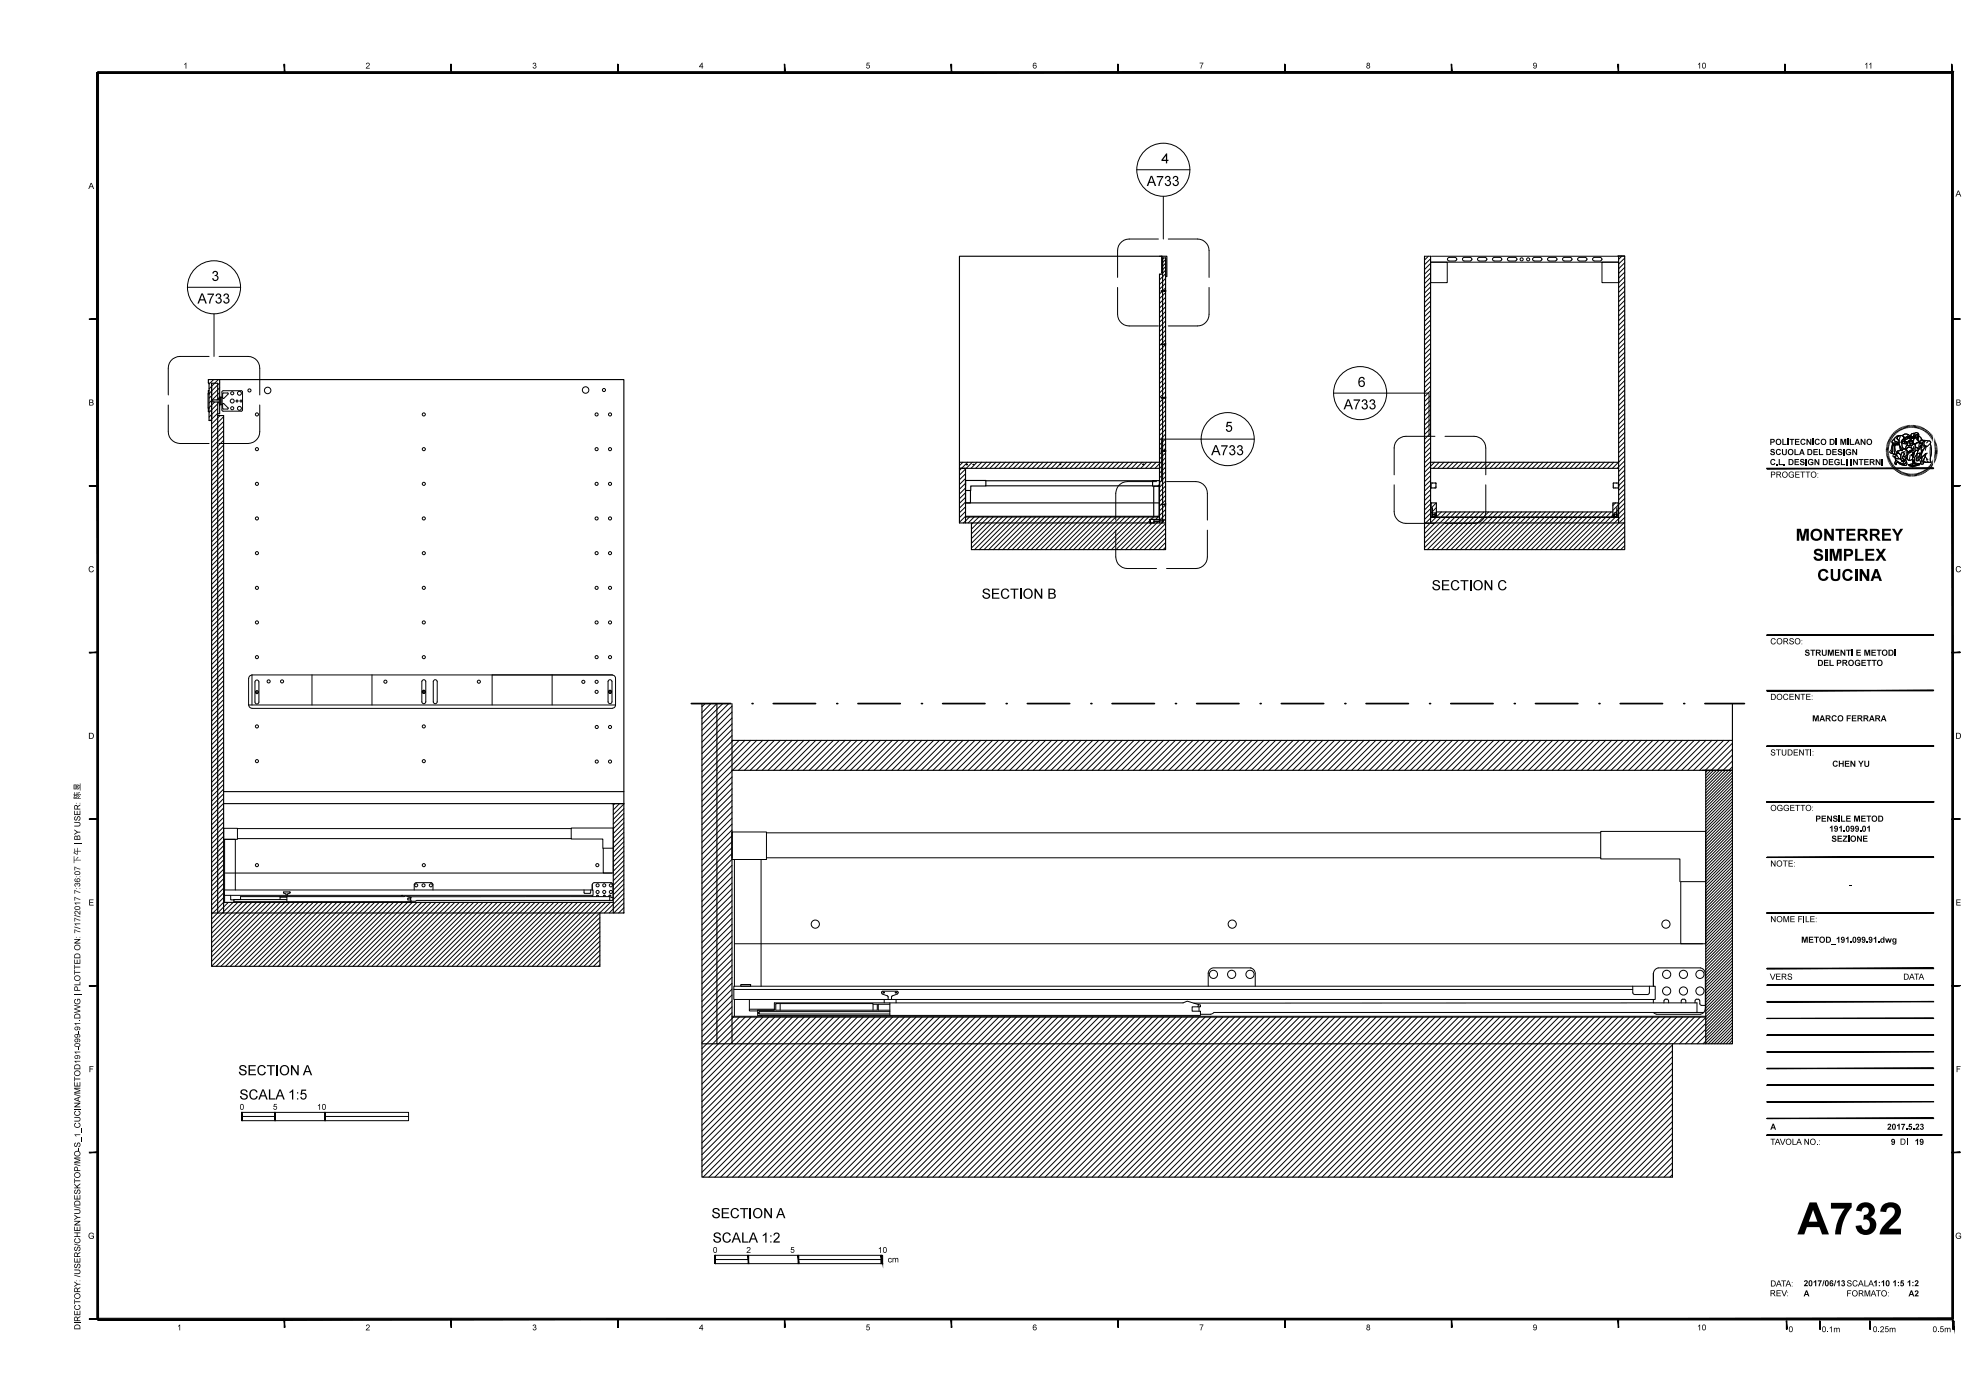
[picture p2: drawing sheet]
<svg xmlns="http://www.w3.org/2000/svg" width="594mm" height="420mm" viewBox="0 0 594 420" stroke-linecap="round" stroke-linejoin="round" font-family="sans-serif">
<g fill="none" stroke="#000" stroke-width=".3">
<path d="M340.8 50.9h16M348.8 58.9v12.8M347.3 71.7h-8.7a3.5 3.5 0 0 0-3.5 3.5v8M348.9 77.4l-.3 .3M349.5 77.9l-.9 .9M349.5 78.9l-.9 .9M350.3 71.7h8.8a3.5 3.5 0 0 1 3.4 3.5v8M427.1 76.9h1.9M428.3 76.9l-1.2 1.1M429 78.7h5v6.1h-5zM429 77.6l-1.9 1.8M429 79l-1.9 1.9"/>
<path d="M429 78.7h56.3M429.2 76.9h58M434.5 77.3a.51 .51 0 0 0-.5 .5 .51 .51 0 0 0 .5 .5M434.5 78.3h1.8M434.5 77.2h1.8M436.3 77.3l.5 .5-.5 .5M439 77.3l-.5 .4 .1 .3 .4 .3M439 78.3h1.9M439 77.2h1.9M440.9 77.3l.4 .4M441.3 77.8l-.4 .5M441.4 77.7v.1"/>
<path d="M443.5 78.3h1.8M443.5 77.2h1.8M443.5 77.3a.51 .51 0 0 0-.5 .5 .51 .51 0 0 0 .5 .5M445.3 77.3l.5 .4M445.8 77.8l-.5 .5M445.8 77.7v.1M448 77.3a.51 .51 0 0 0-.5 .5 .51 .51 0 0 0 .5 .5M448 78.3h1.8M448 77.2h1.8M449.8 77.3l.5 .4M450.3 77.8l-.5 .5M450.3 77.7v.1"/>
<path d="M452.5 77.3a.51 .51 0 0 0-.5 .5 .51 .51 0 0 0 .5 .5M452.5 78.3h1.9M452.5 77.2h1.9M454.4 77.3l.4 .4M454.8 77.8l-.4 .5M454.9 77.7v.1M459.5 77.7v.1M459.6 77.8l.4 .5M460 77.3l-.4 .4M460 78.3h1.9M460 77.2h1.9M461.9 77.3l.4 .4"/>
<path d="M462.3 77.8l-.4 .5M462.4 77.7v.1M464.5 77.3a.51 .51 0 0 0-.5 .5 .51 .51 0 0 0 .5 .5M464.5 78.3h1.9M464.5 77.2h1.9M466.4 77.3l.4 .2v.3l-.4 .5M469 78.3h1.9M469 77.2h1.9M469 77.3l-.5 .4 .1 .3 .4 .3M470.9 77.3l.5 .5-.5 .5M473 77.7v.1M473.1 77.8l.4 .5"/>
<path d="M473.5 77.3l-.4 .4M473.5 78.3h1.9M473.5 77.2h1.9M475.4 77.3l.4 .4M475.8 77.8l-.4 .5M475.9 77.7v.1M477.5 77.7v.1M477.6 77.8l.4 .5M478 77.3l-.4 .4M478 78.3h1.8M478 77.2h1.8M479.8 77.3l.5 .4"/>
<path d="M480.3 77.8l-.5 .5M480.3 78.7h5v6.1h-5zM480.3 77.7v.1M486.3 76.9l-1 .9M487.2 77.4l-1.9 1.8M487.2 78.8l-1.9 1.8M56.2 86.2h16M64.2 94.2v12.7M335.1 86.2v8.1a3.5 3.5 0 0 0 3.5 3.5h8.7M348 82.3l-.3 .2M349.5 82.1l-1.8 1.8M349.5 99.1l-1.8 1.8"/>
<path d="M349.5 87.8l-1.8 1.8M349.5 90.6l-1.8 1.8M349.5 94.9l-1.8 1.7M349.5 97.7l-1.8 1.8M349.5 83.5l-1.8 1.8M349.5 85l-1.8 1.7M349.5 86.4l-1.8 1.8M349.5 89.2l-1.8 1.8M349.5 92l-1.8 1.9M349.5 93.4l-1.8 1.8M349.5 96.3l-1.8 1.8M349.5 80l-.9 .9"/>
<path d="M349.5 81.1l-.9 .9M362.5 86.2v8.1a3.5 3.5 0 0 1-3.4 3.5h-8.8M429 81.9l-1.9 1.8M429 83.3l-1.9 1.8M429 80.5l-1.9 1.8M429 84.7l-1.9 1.8M429 86.1l-1.9 1.8M429 87.5l-1.9 1.8M429 88.9l-1.9 1.9M429 90.3l-1.9 1.9M429 91.8l-1.9 1.8M429 93.2l-1.9 1.8"/>
<path d="M429 94.6l-1.9 1.8M429 96l-1.9 1.8M429 97.4l-1.9 1.8M429 98.8l-1.9 1.9M487.2 97.2l-1.9 1.8M487.2 81.7l-1.9 1.7M487.2 84.5l-1.9 1.8M487.2 85.9l-1.9 1.8M487.2 93l-1.9 1.8M487.2 95.8l-1.9 1.8M487.2 80.2l-1.9 1.8M487.2 83.1l-1.9 1.8"/>
<path d="M487.2 87.3l-1.9 1.8M487.2 88.7l-1.9 1.8M487.2 90.1l-1.9 1.8M487.2 91.6l-1.9 1.7M487.2 94.4l-1.9 1.8M487.2 98.6l-1.9 1.8M62.6 118.1h.1M62.6 113.9l-.1 .1M62.7 106.9h-8.8a3.5 3.5 0 0 0-3.4 3.5v8.1M64 113.9l-1.3 1.3M65.4 113.9l-2.7 2.8M65.7 106.9h8.7a3.5 3.5 0 0 1 3.5 3.5v8.1"/>
<path d="M65.9 114.9l-3.2 3.2M65.9 116.3l-3.2 3.2M65.9 117.7l-3.2 3.2M65.9 119.1l-.9 .9M65.9 119.2h.6M66.6 117.4l.3-.2 5.6 .1 .2 .3v5.6l-.4 .2-5.6-.1-.2-.3zM66.8 118.1v1.3M66.8 118.1l1.5-.2 .1 .3M66.8 119.4l.3 .1M68.4 118.2l-1.3 1.3M349.5 101.9l-1.8 1.8M349.5 107.6l-1.8 1.8"/>
<path d="M349.5 109l-1.8 1.8M349.5 111.8l-1.8 1.8M349.5 114.7l-1.8 1.8M349.5 116.1l-1.8 1.8M349.5 117.5l-1.8 1.8M349.5 118.9l-1.8 1.8M349.5 100.5l-1.8 1.8M349.5 103.3l-1.8 1.9M349.5 104.8l-1.8 1.8M349.5 106.2l-1.8 1.8M349.5 110.4l-1.8 1.8M349.5 113.2l-1.8 1.9"/>
<path d="M399.8 117.9h28.7M428.5 118.1v12.7M429 100.2l-1.9 1.9M429 101.7l-1.9 1.8M429 103.1l-1.9 1.8M429 104.5l-1.9 1.8M429 105.9l-1.9 1.8M429 107.4l-1.9 1.7M429 108.8l-1.9 1.7M429 110.1l-1.9 1.9M429 111.6l-1.9 1.8M429 113l-1.9 1.8"/>
<path d="M429 114.4l-1.9 1.8M429 115.8l-1.9 1.8M429 117.2l-1.9 1.8M429 118.7l-1.9 1.7M487.2 102.9l-1.9 1.8M487.2 107.1l-1.9 1.8M487.2 109.9l-1.9 1.9M487.2 112.8l-1.9 1.8M487.2 114.2l-1.9 1.8M487.2 117l-1.9 1.8M487.2 119.8l-1.9 1.9M487.2 100l-1.9 1.9"/>
<path d="M487.2 101.5l-1.9 1.7M487.2 104.3l-1.9 1.8M487.2 105.7l-1.9 1.8M487.2 108.5l-1.9 1.8M487.2 111.4l-1.9 1.8M487.2 115.6l-1.9 1.8M487.2 118.4l-1.9 1.8M50.5 121.5v8a3.6 3.6 0 0 0 3.4 3.6h8.8M62.6 122.4l-.1 .1M64.4 120.6l-1.7 1.7M65.3 121.2l-2.6 2.5M65.3 122.6l-2.6 2.5"/>
<path d="M65.3 124l-2.2 2.2M65.9 121.4h.6M66 124.7l-2.5 2.5M66.8 121.2v1.3M66.8 121.2l.3-.1 1.3 1.3M67 125l-3.5 3.6M67 126.4l-3.5 3.6M67 127.8l-3.5 3.6M67 129.2l-3.5 3.6M67 130.7l-3.5 3.6M67 132.1l-3.5 3.6M67 133.5l-3.5 3.6"/>
<path d="M67 134.9l-3.5 3.6M67 136.3l-3.5 3.6M67 137.8l-3.5 3.5M67 139.1l-3.5 3.6M68.4 122.4l-.1 .3-1.5-.2M77.9 121.5v8a3.6 3.6 0 0 1-3.5 3.6h-8.7M288.7 138.7l-1 1M290.1 138.7l-2.4 2.4M291.5 138.7l-1.8 1.8M292.9 138.7l-1.7 1.8M294.4 138.7l-1.8 1.8M295.8 138.7l-1.8 1.8"/>
<path d="M297.2 138.7l-1.8 1.8M298.6 138.7l-1.8 1.8M300 138.7l-1.8 1.8M301.4 138.7l-1.8 1.8M302.8 138.7l-1.7 1.8M304.3 138.7l-1.8 1.8M305.7 138.7l-1.8 1.8M307.1 138.7l-1.8 1.8M308.5 138.7l-1.8 1.8M309.9 138.7l-1.8 1.8M311.4 138.7l-1.9 1.8M312.8 138.7l-1.8 1.8"/>
<path d="M314.1 138.7l-1.7 1.8M315.6 138.7l-1.8 1.8M317 138.7l-1.8 1.8M318.4 138.7l-1.8 1.8M319.8 138.7l-1.8 1.8M321.2 138.7l-1.8 1.8M322.7 138.7l-1.9 1.8M324.1 138.7l-1.8 1.8M325.5 138.7l-1.8 1.8M326.9 138.7l-1.8 1.8M328.3 138.7l-1.8 1.8M329.7 138.7l-1.8 1.8"/>
<path d="M331.1 138.7l-1.8 1.8M332.6 138.7l-1.9 1.8M334 138.7l-1.8 1.8M335.4 138.7l-1.8 1.8M336.8 138.7l-1.8 1.8M338.2 138.7l-1.8 1.8M339.6 138.7l-1.8 1.8M341 138.7l-1.7 1.8M342.5 138.7l-1.9 1.8M343.9 138.7l-1.9 1.8M345.3 138.7l-1.8 1.8M346.7 138.7l-1.8 1.8"/>
<path d="M348.3 131.6v12.8M348.3 131.7h27.8M349.5 123.1l-1.8 1.9M349.5 124.6l-1.8 1.8M349.5 128.8l-1.8 1.8M349.5 131.7l-1.8 1.7M349.5 133.1l-1.8 1.8M349.5 135.9l-1.8 1.8M349.5 138.7l-1.8 1.8M349.5 121.7l-1.8 1.8M349.5 137.3l-3.2 3.2M349.5 120.3l-1.8 1.8"/>
<path d="M349.5 126l-1.8 1.8M349.5 127.4l-1.8 1.8M349.5 130.2l-1.8 1.8M349.5 134.5l-1.8 1.8M429 120.1l-1.9 1.8M429 121.5l-1.9 1.8M429 122.9l-1.9 1.8M429 124.3l-1.9 1.8M429 125.7l-1.9 1.8M429 127.1l-1.9 1.8M429 128.6l-1.9 1.7M429 130l-1.9 1.8"/>
<path d="M429 131.4l-1.9 1.8M429 132.8l-1.9 1.8M429 134.2l-1.9 1.8M429 135.6l-1.9 1.8M429 137l-1.9 1.9M429 138.5l-1.9 1.7M430.1 138.7l-3 3M430.3 130.9h-8.8a3.5 3.5 0 0 0-3.5 3.5v8M431.5 138.7l-1.7 1.8M433 138.7l-1.8 1.8M433.3 130.9h8.7a3.5 3.5 0 0 1 3.5 3.5v8M434.4 138.7l-1.8 1.8"/>
<path d="M435.8 138.7l-1.8 1.8M437.2 138.7l-1.8 1.8M438.6 138.7l-1.8 1.8M440 138.7l-1.8 1.8M441.4 138.7l-1.7 1.8M442.9 138.7l-1.8 1.8M444.3 138.7l-1.8 1.8M445.7 138.7l-1.8 1.8M447.1 138.7l-1.8 1.8M448.5 138.7l-1.8 1.8M450 138.7l-1.9 1.8M451.4 138.7l-1.9 1.8"/>
<path d="M452.7 138.7l-1.7 1.8M454.2 138.7l-1.8 1.8M455.6 138.7l-1.8 1.8M457 138.7l-1.8 1.8M458.4 138.7l-1.8 1.8M459.8 138.7l-1.8 1.8M461.3 138.7l-1.9 1.8M462.7 138.7l-1.8 1.8M464.1 138.7l-1.8 1.8M465.5 138.7l-1.8 1.8M466.9 138.7l-1.8 1.8M468.3 138.7l-1.8 1.8"/>
<path d="M469.7 138.7l-1.8 1.8M471.2 138.7l-1.9 1.8M472.6 138.7l-1.8 1.8M474 138.7l-1.8 1.8M475.4 138.7l-1.8 1.8M476.8 138.7l-1.8 1.8M478.2 138.7l-1.8 1.8M479.6 138.7l-1.7 1.8M481.1 138.7l-1.9 1.8M482.5 138.7l-1.9 1.8M483.9 138.7l-1.8 1.8M487.2 124.1l-1.9 1.8"/>
<path d="M487.2 126.9l-1.9 1.8M487.2 129.7l-1.9 1.9M487.2 131.1l-1.9 1.9M487.2 134l-1.9 1.8M487.2 136.8l-3.7 3.7M487.2 139.7l-1.9 1.8M487.2 138.3l-2.3 2.2M487.2 121.3l-1.9 1.8M487.2 122.7l-1.9 1.8M487.2 125.5l-1.9 1.8M487.2 128.4l-1.9 1.7M487.2 132.6l-1.9 1.8"/>
<path d="M487.2 135.4l-1.9 1.8M565.6 134.8l.6 .1M565.6 135.2h.6M565.6 135.5h.6M565.6 134.5l.7 .1M565.7 134.2h.6M565.7 133.8l.7 .1M565.8 133.4l.7 .2M565.9 133.1l.6 .2M566 132.8l.6 .2M566.1 132.4l.7 .3M566.2 132.1l.7 .3"/>
<path d="M566.3 135.8l-.7 .1M566.3 136.2l-.6 .1M566.4 136.5l-.7 .1M566.4 131.8l.6 .3M566.4 136.8l-.6 .2M566.5 137.1l-.6 .2M566.6 131.4l.6 .4M566.6 137.5l-.7 .2M566.7 137.8l-.6 .2M566.8 131.1l.5 .4M566.8 138l-.6 .3M567 130.8l.5 .4"/>
<path d="M567 138.3l-.6 .3M567.1 138.6l-.6 .4M567.2 130.6l.5 .4M567.3 138.9l-.6 .4M567.4 130.3l.5 .4M567.4 132.9h.7a.83 .83 0 0 0 1.3-.1l.1 .6h-.4l-1.6-.1zM567.5 132.8v.5M567.5 139.2l-.6 .4M567.6 133.3l-.2 .5-.1 1.5-.4 .6 .4 .2M567.6 130l.5 .5M567.7 139.4l-.6 .5M567.7 131.9l.4-.3a.81 .81 0 0 0 .9 1.1l.3 .1-.3 .3-.6-.2a.74 .74 0 0 1-1.1-.4z"/>
<path d="M567.9 133.4h.5l-.3 .7v2.1l-.8-.2 .3-2.1zM567.9 129.7l.5 .6M567.9 139.7l-.6 .4M567.9 133.4l-.3 .6v1.5l-.3 .6 .7 .1M568.1 131.6l-.4 .3a.56 .56 0 0 0-.4 .6 .56 .56 0 0 0 .5 .5l.3-.1a.83 .83 0 0 0 1.3-.1M568.1 140l-.5 .4M568.1 131.4a1.88 1.88 0 0 1 2-.7 1.02 1.02 0 0 0-1.2 1l.5 .3v.7a.97 .97 0 0 1-1-.2 .97 .97 0 0 1-.3-1.1zM568.1 137v.1a1.23 1.23 0 0 0 1.8 .4M568.1 129.5l.5 .5M568.3 137.3l.7 .3 .9-.1 .4 1 .2-.2 .2 .3-.1-.5 .4 .4-.2-.5 .4 .2-.3-.3a.53 .53 0 0 1-.4-.5 .53 .53 0 0 1 .3-.5h.3l.4 1.1a.82 .82 0 0 1-.1 1 .82 .82 0 0 1-1.1 .1l-.3-.1a2.25 2.25 0 0 1-1.7-1.6zM568.3 137.3v.1a2.76 2.76 0 0 0 2.3 1.8l.4 .2M568.3 133.5l.5-.1a.8 .8 0 0 1 1 .7l.2 .9-.5 .2a.45 .45 0 0 0-.6 .2 .45 .45 0 0 0 .1 .6l-.3 .4-.3-.1a.45 .45 0 0 1-.3-.7v-1.5z"/>
<path d="M568.3 133.4l-.2 .7v2.1M568.4 129.3l.4 .5M568.4 138l.7 .6 1.4 .5a.83 .83 0 0 0 1.1-.5l.1 .1a.65 .65 0 0 1-.1 .9 .65 .65 0 0 1-.9 0l-1-.4a.71 .71 0 0 0-1.1-.3l.1 .3-.3 .2-.3-.4zM568.4 138l-.3 1.1 .3 .3 .2-.3a.51 .51 0 0 1 .5-.4 .51 .51 0 0 1 .5 .4l.8 .4a.97 .97 0 0 0 1.4-.2l-.2-.7M568.6 136.4a.51 .51 0 0 0-.8-.1 .51 .51 0 0 0 .1 .8 .75 .75 0 0 1 .8-.4 .75 .75 0 0 1 .6 .6M568.7 129.1l.4 .5M568.8 135.4l1.2-.4 .3 .2 .4-.5 .9 .2a1.04 1.04 0 0 1 .1 1.7 .6 .6 0 0 1-1 .2l.2-.4a.28 .28 0 0 0 .2-.2 .28 .28 0 0 0-.2-.3l-.5-.2-.4 .8-.2-.1a.74 .74 0 0 0-1-.5zM568.8 136.1l.4-.3a1.11 1.11 0 0 1 .6 1.8 1.27 1.27 0 0 1-1.7-.5l.1-.2 .6-.2zM569 128.9l.3 .5M569.1 131l.2-.2a.81 .81 0 0 1 1.2-.1 .81 .81 0 0 1 0 1.2 .96 .96 0 0 0-.2 1.5 1.07 1.07 0 0 0 .7 1.3h-.5l-.2 .5a.53 .53 0 0 1-.3-.8l-.5-1-.1-1.4-.6-.5zM569.2 135.8l.7 .7M569.2 135.8a.57 .57 0 0 0-.4 .9"/>
<path d="M569.3 128.6l.3 .6M569.3 132.8l-.3-.1a.81 .81 0 0 1-.9-.5 .81 .81 0 0 1 .3-1 1.49 1.49 0 0 1 2.5 .1l-.4 .6a.99 .99 0 0 0-.2 1.5 1.07 1.07 0 0 0 .7 1.3l-.5 .1M569.5 133.4h-1.6a.51 .51 0 0 0-.6 .1 .51 .51 0 0 0-.1 .6l-.1 .8-.5 .7 .3 .3M569.6 133.7l.2 1.4M569.6 128.5l.3 .6M569.8 131l-.4 1.8 .7 1.7a.35 .35 0 0 0-.1 .5 .35 .35 0 0 0 .4 .1l.1-.4M569.9 128.3l.3 .6M570 135l-.5 .2a.45 .45 0 0 0-.6 .2 .45 .45 0 0 0 .1 .6M570.1 130.7a1.02 1.02 0 0 0-1.2 1l.5 .3M570.2 135.9a.46 .46 0 0 1 .8 0 .46 .46 0 0 1-.2 .7l-.2 .3a.83 .83 0 0 0 .6 1.2l-.4-.1 .2 .5-.4-.4 .2 .5-.3-.3h-.1a1.72 1.72 0 0 1-.2-2.4zM570.2 135.9a.46 .46 0 0 1 .8 0 .46 .46 0 0 1-.2 .7l-.2 .5a.69 .69 0 0 0 .5 .9l.1 .3-.4-.3 .2 .5-.4-.4 .2 .5-.3-.3-.2 .2 .1-.2a1.72 1.72 0 0 1-.2-2.4zM570.2 128.2l.3 .6"/>
<path d="M570.4 132.5l.7-.3 .3 .3a.31 .31 0 0 0-.4 .2 .31 .31 0 0 0 .2 .4h-.2a.48 .48 0 0 1-.6-.6zM570.4 132l.9-.4-.1 .6-1.1 .5zM570.4 132.5a.58 .58 0 0 0 .8 .6M570.5 130.7v-.1a1.17 1.17 0 0 1 2 .3l-.5-.1-.6 .4-.6-.1M570.6 128.1l.2 .6M570.6 130.5l.4-.2a1.04 1.04 0 0 1 1.5 .6l-.5-.1a.76 .76 0 0 1-1.2 .3l-.3-.3zM570.8 131.1v-.1a.72 .72 0 0 0 1.2-.2l.3 .3-.2 .4-.4 .3-.4-.2-.6 .1zM570.9 127.9l.2 .7M571 134.6l.6 .3a1.04 1.04 0 0 1 .1 1.7M571.1 136.9l.5 1.7a.74 .74 0 0 1-1 .6M571.2 132.2l.2 .3M571.2 132.5h.7a.51 .51 0 0 1-.3 .5 .51 .51 0 0 1-.6-.1z"/>
<path d="M571.2 135.5l-.8 .2M571.2 132v.2l-1.1 .5M571.2 127.8l.2 .7M571.3 131.6l-.4 .5M571.4 135.2l.8 .4M571.5 132.5h.4a.51 .51 0 0 1-.3 .5 .51 .51 0 0 1-.6-.1 .29 .29 0 0 1 .1-.4 .29 .29 0 0 1 .4 .1h-.2M571.5 135.6a.72 .72 0 0 1 .2 1 .72 .72 0 0 1-1 .2M571.6 134.6l.6-.4h.6l.4 .2 .3 .6-1.5 .6zM571.6 137.5l.8 .6M571.6 134.9v-.3a1.08 1.08 0 0 1 1.7-.1l.2 .3-.1 .3-.4-.1-1 .5M571.6 127.8l.1 .6M571.8 131.6h.1"/>
<path d="M571.9 131.1l.1 .2M571.9 136.9l.1 .9M571.9 133.4l-.4 .8-.1 .5M571.9 127.7l.1 .7M572 131.2l-.1 .1M572 135.5l1-.5a.56 .56 0 0 1-.3 .8 .56 .56 0 0 1-.7-.3zM572 135.5l.6 .4 .9-1.1-.3-.4-1.1-.2-.5 .7-.2-.1v-.5l.5-.9 .2 .2 1.1 .1 .5-.4v-.3l.6 .1 .2 1.1-.3 .4 .1 .7-.3 .5-.5 .2-.1 .5h-.3l.5 .1-.1 .5 .2-.3-.2 1.2-.2-.1a.86 .86 0 0 1-1.3-.1l-.4-.3 .5-1.7M572 136.3l-.3 1-.3 .4M572.3 131.4l.8-.2a.35 .35 0 0 1-.1 .5 .35 .35 0 0 1-.5-.3zM572.3 131l-.2 .5-.4 .3-.4-.2-.6 .1M572.3 127.6l.1 .7M572.4 139.4l2-.5 1.2 .2-2.1 .6z"/>
<path d="M572.4 139.4l1.1 .3v.3l-1.1-.3zM572.4 132.2a.89 .89 0 0 1 1.1 .1 .89 .89 0 0 1 .1 1.1l-.2-.1a.75 .75 0 0 0 0-.8 .75 .75 0 0 0-.7-.4l-.2 .3 .2 .4a.55 .55 0 0 1 0 .9 .55 .55 0 0 1-.9-.3zM572.4 139.4l2-.5 1.2 .3-2.1 .5zM572.6 127.6l.1 .7M572.7 132.1a.87 .87 0 0 1 .8 .6 .87 .87 0 0 1-.3 .9h-.5l-.2-1.2zM572.7 136.6l-.3 1.5 1-.2M572.7 131.2v-.1a.37 .37 0 0 1 .6-.2 .37 .37 0 0 1 0 .6M572.7 135.7h.1M572.8 130.9a.42 .42 0 0 1 .5 0 .42 .42 0 0 1 .1 .6l-.3-.3h-.4zM572.8 135.3l.2 .1M572.8 135.4h.1M572.8 135.5l.1 .1"/>
<path d="M572.9 132.4h.1M573 132.3l-.2 .2M573 127.6v.7M573.1 136.5h.3l.1-.5 .5-.2-.4 1.3v-.5zM573.1 131.3l-.8 .1 .5 .3a.29 .29 0 0 0 .5-.1 .29 .29 0 0 0-.2-.4v.2M573.1 133.7v.7M573.2 135.1l-.2 .5a.45 .45 0 0 1-.5 .2 .45 .45 0 0 1-.3-.3M573.2 132.2l.2 .3-.1 .1M573.3 132.4a.41 .41 0 0 0-.6-.3 .41 .41 0 0 0 0 .7v.1a.47 .47 0 0 1 0 .7 .47 .47 0 0 1-.7 0 .47 .47 0 0 1 .1-.7 .82 .82 0 0 1 .8-.9 .82 .82 0 0 1 .8 1l.1 .3-.3 .1-.1-.3M573.4 127.6v.7M573.4 132.7l-.2 .1M573.4 132.5l.1 .5h-.8"/>
<path d="M573.4 133.4l-.7 .2M573.5 139.7l2.1-.6v.3l-2.1 .6zM573.5 139.7v.3M573.6 131.4l.1-.1 .1 .2-.2 1M573.6 135.9h.1M573.6 136.5l-.1 .6 .2-.3M573.7 131l.1 .4M573.7 133l-.1-.5 .2-1-.4-.4a.56 .56 0 0 1-.4-.7 .56 .56 0 0 1 .7-.4h.4l-.3 .8 .1 .8 .3-.5a.43 .43 0 0 0 .3 .3 .43 .43 0 0 0 .4-.1v.7l.1-.2 .4 .7-1.1 .6M573.7 127.6v.7M573.8 136.3l-.1 .2-.1-.2M573.8 134l-.2 1.3M573.8 133.2l.4 .2"/>
<path d="M573.8 138l.2-.1 .2 1.2-.3-.7-.3 .7zM573.9 135.1l-.4 .5 .1 .3M574 135.8l-.5 .2-.1 .5h-.3l.5 .1M574 134l-.4 .9M574.1 130a.81 .81 0 0 1 1.1 .1 .81 .81 0 0 1 0 1.1l-.3 .8 .3-1.2-.3-.5a1.15 1.15 0 0 0-.9 1.3l-.2-.8zM574.1 130a.81 .81 0 0 1 1.1 0 .81 .81 0 0 1 0 1.2l-.3 .8 .3-1.2-.3-.5a1.15 1.15 0 0 0-.9 1.3l-.2-.8zM574.1 130l-.9 .1-.2 .7M574.1 127.6l-.1 .7M574.2 131.1a.39 .39 0 0 0 .3 .3 .39 .39 0 0 0 .4-.2M574.3 133.2a1.35 1.35 0 0 1 2.1 .1l-.3 .7a.94 .94 0 0 1-.9 .6 .94 .94 0 0 1-.9-.7zM574.3 135.2l.9-.2-.4 1.1-.7 1.1v.7l-.3 .1-.2 .6-.2-.9zM574.3 130.8h.3"/>
<path d="M574.4 130.5l.6-.2 .2 .5-.3 .5a.47 .47 0 0 1-.7-.1 .47 .47 0 0 1 .2-.7zM574.4 135.1l-1 2.6 .2 .9 .4-.7 .2 1.4-.3-.9-.4 1.1 .1-.9M574.4 131.2l.1 .1M574.4 134.2l-.2 .4 .1 .5 .9-.1 .5-.6M574.4 127.7l-.1 .7M574.5 130.8v.1M574.5 131.1h.1M574.8 131h.2M574.8 127.7l-.2 .7M574.9 136.1l.7-.1-.2 .9a.94 .94 0 0 0-.1 1.2l-.3 .2-.5-.3zM574.9 131l-.1 .1M575 131.8l.4 .6"/>
<path d="M575.1 134.2v.1M575.1 132.7l.9-.5 1-.1-.6 1zM575.1 127.8l-.1 .7M575.2 135l-.4 1.3a2.01 2.01 0 0 0-.8 1.7M575.3 134.2l-.3 .1M575.3 130.8l.6 .4 .6 .9-1.1 .4-.2-.3-.2-.4zM575.3 130.8l.9 1M575.3 134.5v.1M575.5 127.9l-.2 .7M575.6 139.2v.2l-2.1 .6-1.1-.3v-.3M575.6 136l-.2 .9a.84 .84 0 0 0-.1 1.1l-.3 .3-.5-.3 .3-1.9M575.8 128l-.2 .6"/>
<path d="M575.9 134.1h.3l-.2 1.9-1.2 .1 .4-1.1zM575.9 131.7l.5 .4M575.9 133.9l-.1 .3M575.9 132.9l.5 .4M576 136l-1.2 .1M576 137.3l-.1 .2 .3 .3M576.2 134.2l-.1 .2a4 4 0 0 1-.6 2.8l.1 .9 .4 .5M576.2 128.1l-.3 .7M576.3 137.1l1.2-1-.9 2.3a.45 .45 0 0 1 0 .8 .45 .45 0 0 1-.7-.3zM576.4 133.1a1.04 1.04 0 0 1 1.7-.8 .54 .54 0 0 1 .8 .2 .54 .54 0 0 1-.3 .8 1.22 1.22 0 0 1-1.1 .7 1.22 1.22 0 0 1-1.1-.7M576.4 133.3l-.6 .9a.78 .78 0 0 1-1.1 .2 .78 .78 0 0 1-.2-1.1 .78 .78 0 0 1 1.1-.2l-.3 .8a.58 .58 0 0 0 .7-.5 .58 .58 0 0 0-.6-.6 .87 .87 0 0 0-1.1 .8M576.4 134.9v.5"/>
<path d="M576.5 128.3l-.3 .6M576.8 128.4l-.3 .6M576.9 134l-.9 .2M576.9 138.3l.6 .4M577.1 128.6l-.4 .6M577.1 132.1l-1.1 .1-.9 .5M577.3 132.3h.8a.52 .52 0 0 1 .7 .1 .52 .52 0 0 1 0 .7l.3 1.6v1.5a2.37 2.37 0 0 0 0 2.4h-2.4a.87 .87 0 0 1 .4-1.2l.4-1.3-1.6 1.4a5.3 5.3 0 0 1 1.6-3.5l.3-.1a.94 .94 0 0 1-.9-1zM577.3 137l.8 .9M577.3 134a6.3 6.3 0 0 0-1.4 3.5l1.5-1.4 .5-.1M577.4 132.2a.91 .91 0 0 0-.5 1 .91 .91 0 0 0 .9 .7M577.4 128.8l-.4 .6M577.5 136.1l-.9 2.3a.46 .46 0 0 1 0 .8 .46 .46 0 0 1-.7-.3l.5-1.8"/>
<path d="M577.5 134l-.2 1.1M577.7 137.5a.95 .95 0 0 0 .7 1.2M577.7 129l-.4 .6M578 129.2l-.5 .5M578 132.6l-.3 .3M578.3 129.5l-.5 .5M578.5 139.8l.5 .5M578.5 129.7l-.4 .5M578.7 139.6l.5 .4M578.7 134.2l.1 3.3M578.8 133.1l.4 2-.2 1.7a1.75 1.75 0 0 0 .1 1.8h-2.5M578.8 130l-.5 .4"/>
<path d="M578.9 139.3l.5 .4M579 130.2l-.5 .4M579.1 139.1l.5 .3M579.2 130.5l-.5 .4M579.2 138.8l.6 .3M579.4 138.5l.6 .3M579.5 130.8l-.6 .4M579.5 138.2l.7 .3M579.7 131.1l-.6 .3M579.7 137.9l.6 .3M579.8 137.6l.6 .2M579.8 131.4l-.6 .3"/>
<path d="M579.9 137.3l.7 .2M580 131.7l-.6 .3M580 137l.6 .2M580 136.7l.7 .1M580.1 136.4l.7 .1M580.2 132l-.6 .3M580.2 136l.6 .1M580.2 135.7l.6 .1M580.2 135.5h.7M580.2 135.1h.7M580.3 132.3l-.6 .3M580.4 132.7l-.6 .2"/>
<path d="M580.6 133l-.7 .2M580.6 133.3l-.6 .2M580.7 133.7l-.6 .1M580.8 134.1l-.7 .1M580.8 134.4l-.6 .1M580.9 134.7l-.7 .1M67 140.6l-3.5 3.6M67 142l-3.5 3.6M67 143.4l-3.5 3.6M67 144.8l-3.5 3.6M67 146.2l-3.5 3.6M67 147.7l-3.5 3.6"/>
<path d="M67 149.1l-3.5 3.6M67 150.5l-3.5 3.6M67 151.9l-3.5 3.6M67 153.3l-3.5 3.6M67 154.7l-3.5 3.6M67 156.1l-3.5 3.6M67 157.6l-3.5 3.6M67 159l-3.5 3.6M289.5 140.7l-1.8 1.8M289.5 143.5l-1.8 1.9M289.5 146.4l-1.8 1.8M289.5 150.6l-1.8 1.8"/>
<path d="M289.5 153.5l-1.8 1.8M289.5 142.2l-1.8 1.7M289.5 145l-1.8 1.8M289.5 147.8l-1.8 1.8M289.5 149.2l-1.8 1.8M289.5 152.1l-1.8 1.7M289.5 154.9l-1.8 1.8M290.7 155.1l-1.8 1.8M292.1 155.1l-1.8 1.8M293.5 155.1l-2.2 2.2M294.9 155.1l-3.6 3.6M296.4 155.1l-5.1 5"/>
<path d="M297.8 155.1l-6.5 6.5M299.2 155.1l-7.9 7.9M300.6 155.1l-9.3 9.3M302 155.1l-9.8 9.8M303.4 155.1l-9.8 9.8M304.8 155.1l-9.7 9.8M306.2 155.1l-9.7 9.8M307.7 155.1l-9.8 9.8M309.1 155.1l-9.8 9.8M310.5 155.1l-9.8 9.8M311.9 155.1l-9.8 9.8M313.3 155.1l-9.8 9.8"/>
<path d="M314.7 155.1l-9.8 9.8M316.1 155.1l-9.7 9.8M317.6 155.1l-9.8 9.8M319 155.1l-9.8 9.8M320.4 155.1l-9.8 9.8M321.8 155.1l-9.8 9.8M323.2 155.1l-9.8 9.8M324.6 155.1l-9.8 9.8M326 155.1l-9.7 9.8M327.5 155.1l-9.8 9.8M328.9 155.1l-9.8 9.8M330.3 155.1l-9.8 9.8"/>
<path d="M331.7 155.1l-9.8 9.8M333.1 155.1l-9.8 9.8M334.6 159v8.1a3.5 3.5 0 0 0 3.5 3.5h8.7M334.6 155.1l-9.9 9.8M336 155.1l-9.8 9.8M337.3 155.1l-9.7 9.8M338.8 155.1l-9.8 9.8M340.2 155.1l-9.8 9.8M341.6 155.1l-9.8 9.8M343 155.1l-9.8 9.8M344.4 155.1l-9.8 9.8M344.9 156l-8.9 8.9"/>
<path d="M345.5 156.9l-8 8M345.9 155.1l-.8 .7M346.8 144.5h-8.7a3.6 3.6 0 0 0-3.5 3.5v8M347.3 155.1l-.8 .7M347.4 156.4l-8.5 8.5M347.7 145.3l-.5 .5M349.5 155.7l-9.2 9.2M349.5 143l-1.8 1.8M349.5 144.4l-1.8 1.8M349.5 147.2l-1.8 1.8M349.5 150l-1.8 1.8M349.5 154.3l-1.7 1.7"/>
<path d="M349.5 157.1l-7.8 7.8M349.5 158.5l-6.4 6.4M349.5 159.9l-5 5M349.5 140.1l-1.8 1.8M349.5 141.6l-1.8 1.7M349.5 145.8l-1.8 1.8M349.5 148.6l-1.8 1.8M349.5 151.5l-1.8 1.7M349.5 152.9l-1.8 1.7M349.8 144.5h8.8a3.5 3.5 0 0 1 3.4 3.5v8M362 159v8.1a3.5 3.5 0 0 1-3.4 3.5h-8.8M418 145.5v8a3.6 3.6 0 0 0 3.5 3.5h8.8"/>
<path d="M429 141.3l-1.9 1.8M429 142.7l-1.9 1.8M429 144.1l-1.9 1.8M429 145.5l-1.9 1.8M429 146.9l-1.9 1.9M429 148.4l-1.9 1.8M429 149.8l-1.9 1.8M429 151.2l-1.9 1.8M429 152.6l-1.9 1.8M429 154l-1.9 1.8M429 145.3h.1M429 145.6v.1"/>
<path d="M429 146h.1M429 145.4v.1M429.1 155.2l-2 2M429.2 146.3l-.1 .1M429.3 150.9l-.2 .1M429.5 152.4l.1 2M429.5 154.9l-.2 .2M429.5 144.9h.1M429.6 154l.6-.1v.5M429.6 154.4h.6M429.6 154.4h.1M429.6 154.4l-.1 .5"/>
<path d="M430 154.4h.2M430.2 154.4l.1 .5h-.7M430.2 146.3v.1M430.3 154.5h.4v.6h-.4zM430.6 144.9l-.1 .1M430.6 146h-.1M430.6 155.2l-3.5 3.5M430.7 150.9l-1.6 1.5M430.7 152.3l-1.6 1.6M430.8 153.6l-.5 .4M432 155.2l-4.9 4.9M432.2 153.6l-1.5 1.5"/>
<path d="M433.4 155.2l-6.3 6.3M433.6 153.6l-1.5 1.5M434.8 155.2l-7.7 7.7M435.1 153.6l-1.6 1.5M436.2 155.2l-9.1 9.1M436.5 153.6l-1.5 1.5M437.6 155.2l-9.6 9.7M437.8 153.6l-1.4 1.5M439 155.2l-9.6 9.7M439.3 153.6l-1.5 1.5M440.5 155.2l-9.7 9.7M440.7 153.6l-1.5 1.5"/>
<path d="M441.9 155.2l-9.7 9.7M442.1 153.6l-1.5 1.5M443.3 155.2l-9.6 9.7M443.5 153.6l-1.5 1.5M444.7 155.2l-9.6 9.7M444.9 153.6l-1.5 1.5M445.5 145.5v8a3.6 3.6 0 0 1-3.5 3.5h-8.7M446.1 155.2l-9.6 9.7M446.4 153.6l-1.6 1.5M447.5 155.2l-9.6 9.7M447.8 153.6l-1.5 1.5M448.9 155.2l-9.6 9.7"/>
<path d="M449.2 153.6l-1.5 1.5M450.3 155.2l-9.6 9.7M450.6 153.6l-1.5 1.5M451.8 155.2l-9.7 9.7M452 153.6l-1.5 1.5M453.2 155.2l-9.7 9.7M453.4 153.6l-1.5 1.5M454.6 155.2l-9.6 9.7M454.8 153.6l-1.5 1.5M456 155.2l-9.6 9.7M456.3 153.6l-1.6 1.5M457.4 155.2l-9.6 9.7"/>
<path d="M457.7 153.6l-1.5 1.5M458.8 155.2l-9.6 9.7M459.1 153.6l-1.5 1.5M460.2 155.2l-9.6 9.7M460.5 153.6l-1.5 1.5M461.7 155.2l-9.7 9.7M461.9 153.6l-1.5 1.5M463.1 155.2l-9.7 9.7M463.3 153.6l-1.5 1.5M464.5 155.2l-9.6 9.7M464.7 153.6l-1.5 1.5M465.9 155.2l-9.6 9.7"/>
<path d="M466.2 153.6l-1.6 1.5M467.3 155.2l-9.6 9.7M467.6 153.6l-1.5 1.5M468.8 155.2l-9.7 9.7M469 153.6l-1.5 1.5M470.1 155.2l-9.6 9.7M470.4 153.6l-1.5 1.5M471.6 155.2l-9.7 9.7M471.8 153.6l-1.5 1.5M473 155.2l-9.7 9.7M473.2 153.6l-1.5 1.5M474.4 155.2l-9.6 9.7"/>
<path d="M474.6 153.6l-1.4 1.5M475.8 155.2l-9.6 9.7M476 153.6l-1.4 1.5M477.2 155.2l-9.6 9.7M477.5 153.6l-1.6 1.5M478.7 155.2l-9.7 9.7M478.9 153.6l-1.5 1.5M480.1 155.2l-9.7 9.7M480.3 153.6l-1.5 1.5M481.5 155.2l-9.7 9.7M481.7 153.6l-1.5 1.5M482.9 155.2l-9.7 9.7"/>
<path d="M483.1 153.6l-1.5 1.5M483.7 154.5h.3v.6h-.3zM483.8 145.8l-.1 .1M484 154.1l-1 1M484 155.1h.1M484.1 154.4l-.1 .5 .7 .1v-.6M484.1 154.4v-.5l.7 .1-.1 .4M484.1 154.4h.6M484.1 154.4h.2M484.3 155.2l-9.7 9.7M484.3 146.3v.1M484.4 150.9l-.8 .8"/>
<path d="M484.7 154.4h.1M484.7 144.9h.1M485.2 151.5l-1.6 1.6M485.2 152.9l-1 1M485.2 154.3l-.4 .5M485.3 145.4h.1M485.3 145.5h.1M485.3 145.8v.1M487.2 148.1l-1.9 1.8M487.2 151l-1.9 1.8M487.2 143.9l-1.9 1.8M487.2 146.7l-1.9 1.8"/>
<path d="M487.2 153.8l-11.1 11.1M487.2 155.2l-9.7 9.7M487.2 156.6l-8.3 8.3M487.2 158l-6.9 6.9M487.2 159.5l-5.5 5.4M487.2 141.1l-1.9 1.8M487.2 142.5l-1.9 1.8M487.2 145.3l-1.9 1.8M487.2 149.6l-1.9 1.7M487.2 152.4l-1.9 1.8M568.3 140.2l-.5 .5M568.5 140.4l-.4 .5"/>
<path d="M568.8 140.6l-.4 .5M569 140.8l-.3 .5M569.3 141l-.4 .6M569.6 141.2l-.4 .6M569.9 141.3l-.4 .6M570.1 141.5l-.3 .6M570.4 141.6l-.2 .7M570.8 141.8l-.3 .6M571.1 141.9l-.2 .6M571.4 141.9l-.2 .7M571.7 142l-.2 .7M572 142.1l-.1 .7"/>
<path d="M572.3 142.2v.6M572.6 142.2v.7M573 142.2l-.1 .7M573.3 142.2v.7M573.6 142.2l.1 .7M573.9 142.2l.1 .6M574.3 142.2l.1 .6M574.6 142.1l.1 .6M574.9 142l.2 .7M575.2 141.9l.2 .7M575.5 141.8l.3 .6M575.9 141.7l.2 .6"/>
<path d="M576.2 141.6l.2 .6M576.4 141.4l.3 .6M576.7 141.3l.3 .6M577 141.1l.4 .6M577.3 140.9l.4 .6M577.5 140.7l.4 .6M577.8 140.5l.4 .6M578 140.3l.5 .5M578.3 140.1l.4 .4M67 160.4l-3.5 3.6M67 161.8l-3.5 3.6M67 163.2l-3.5 3.6"/>
<path d="M67 164.6l-3.5 3.6M67 166l-3.5 3.6M67 167.4l-3.5 3.6M67 168.9l-3.5 3.6M67 170.3l-3.5 3.6M67 171.7l-3.5 3.6M67 173.1l-3.5 3.6M67 174.5l-3.5 3.6M67 175.9l-3.5 3.6M67 177.3l-3.5 3.6M67 178.8l-3.5 3.6M349.5 161.3l-3.6 3.6"/>
<path d="M349.5 162.8l-2.1 2.1M349.5 164.2l-.7 .7M487.2 160.9l-4.1 4M487.2 162.3l-2.7 2.6M487.2 163.7l-1.2 1.2M67 180.2l-3.5 3.6M67 181.6l-3.5 3.6M67 183l-3.5 3.6M67 184.4l-3.5 3.6M67 185.8l-3.5 3.6M67 187.2l-3.5 3.6M67 188.7l-3.5 3.6"/>
<path d="M67 190.1l-3.5 3.6M67 191.5l-3.5 3.6M67 192.9l-3.5 3.6M67 194.3l-3.5 3.6M67 195.7l-3.5 3.6M67 197.1l-3.5 3.6M67 198.5l-3.5 3.6M67 200l-3.5 3.6M67 201.4l-3.5 3.6M67 202.8l-3.5 3.6M67 204.2l-3.5 3.6M67 205.6l-3.5 3.7"/>
<path d="M67 207l-3.5 3.6M67 208.4l-3.5 3.6M67 209.9l-3.5 3.6M67 211.3l-3.5 3.6M67 212.7l-3.5 3.6M67 214.1l-3.5 3.6M67 215.5l-3.5 3.6M67 217l-3.5 3.6M67 218.4l-3.5 3.6M67 219.8l-3.5 3.6M74.5 203.5v8h110.1M74.6 211.5a.97 .97 0 0 0 1 1"/>
<path d="M75.6 202.5a.97 .97 0 0 0-1 1M75.6 212.5h108M76.6 204.2l.7-.2 .3 .6v6a.59 .59 0 0 1-.6 .6 .59 .59 0 0 1-.6-.6v-6zM76.7 207.6h.8M77 207.3v.7M93.6 202.5v9M111.5 202.5v9M126.7 207.6h.8M126.7 204.1l.6-.1 .4 .5v6a.59 .59 0 0 1-.6 .6 .59 .59 0 0 1-.6-.6v-6zM127.1 207.2v.7M130.1 204.1l.6-.1 .4 .5v6a.59 .59 0 0 1-.6 .6 .59 .59 0 0 1-.6-.6v-6zM147.6 202.5v9"/>
<path d="M165.6 202.5v9M182.5 207.6h.8M182.5 204.1l.6-.1 .4 .5v6a.59 .59 0 0 1-.6 .6 .59 .59 0 0 1-.6-.6v-6zM182.9 207.2v.7M183.6 202.5a.97 .97 0 0 1 1 1v8M183.6 202.5h-108v9M184.6 211.5a.97 .97 0 0 1-1 1M211.4 211.1l-.9 .9M213.1 211.1l-2.6 2.7M214.9 211.1l-4.4 4.5M216.7 211.1l-6.2 6.2M218.5 211.1l-8 8"/>
<path d="M219.5 211.8l-9 9.1M219.5 213.6l-9 9M219.5 215.4l-9 9M219.5 217.2l-9 8.9M219.5 218.9l-9 9M67 221.2l-3.5 3.6M67 222.6l-3.5 3.6M67 224l-3.5 3.6M67 225.4l-3.5 3.6M67 226.9l-3.5 3.6M67 228.3l-3.5 3.6M67 229.7l-3.5 3.6"/>
<path d="M67 231.1l-3.5 3.6M67 232.5l-3.5 3.6M67 233.9l-3.5 3.6M67 235.3l-3.5 3.6M67 236.7l-3.5 3.7M67 238.2l-3.5 3.6M67 239.6l-3.5 3.6M219.5 234.8l-9 9M219.5 220.7l-9 9M219.5 233.1l-9 9M219.5 231.3l-9 9M219.5 236.6l-9 9"/>
<path d="M219.5 238.4l-9 9M219.8 222.1l-9.3 9.4M221.6 222.1l-11.1 11.1M223.3 222.1l-12.8 12.9M225.1 222.1l-14.6 14.7M226.9 222.1l-16.4 16.4M228.7 222.1l-9 9M230.4 222.1l-9 9M232.2 222.1l-9 9M234 222.1l-9 9M235.7 222.1l-9 9M237.5 222.1l-9 9"/>
<path d="M239.3 222.1l-9 9M241 222.1l-9 9M242.8 222.1l-9 9M244.6 222.1l-9 9M246.3 222.1l-8.9 9M248.1 222.1l-9 9M249.9 222.1l-9 9M251.7 222.1l-9.1 9M253.4 222.1l-9 9M255.2 222.1l-9 9M257 222.1l-9.1 9M258.7 222.1l-9 9"/>
<path d="M260.5 222.1l-9 9M262.2 222.1l-8.9 9M264 222.1l-9 9M265.8 222.1l-9 9M267.5 222.1l-8.9 9M269.3 222.1l-9 9M271.1 222.1l-9 9M272.9 222.1l-9 9M274.6 222.1l-9 9M276.4 222.1l-9 9M278.2 222.1l-9.1 9M279.9 222.1l-9 9"/>
<path d="M281.7 222.1l-9 9M283.5 222.1l-9 9M285.2 222.1l-9 9M287 222.1l-9 9M288.7 222.1l-8.9 9M290.5 222.1l-8.9 9M292.3 222.1l-9 9M294.1 222.1l-9 9M295.9 222.1l-9.1 9M297.6 222.1l-9 9M299.4 222.1l-9 9M301.2 222.1l-9.1 9"/>
<path d="M302.9 222.1l-9 9M304.7 222.1l-9 9M306.4 222.1l-9 9M308.2 222.1l-9 9M310 222.1l-9 9M311.7 222.1l-8.9 9M313.5 222.1l-9 9M315.3 222.1l-9 9M317.1 222.1l-9 9M318.8 222.1l-9 9M320.6 222.1l-9 9M322.4 222.1l-9.1 9"/>
<path d="M324.1 222.1l-9 9M325.9 222.1l-9 9M327.7 222.1l-9 9M329.4 222.1l-9 9M331.2 222.1l-9 9M332.9 222.1l-8.9 9M334.7 222.1l-9 9M336.5 222.1l-9 9M338.3 222.1l-9 9M340 222.1l-9 9M341.8 222.1l-9 9M343.6 222.1l-9 9"/>
<path d="M345.3 222.1l-9 9M347.1 222.1l-9 9M348.9 222.1l-9 9M350.6 222.1l-9 9M352.4 222.1l-9 9M354.2 222.1l-9 9M355.9 222.1l-8.9 9M357.7 222.1l-9 9M359.5 222.1l-9 9M361.3 222.1l-9.1 9M363 222.1l-9 9M364.8 222.1l-9 9"/>
<path d="M366.6 222.1l-9.1 9M368.3 222.1l-9 9M370.1 222.1l-9 9M371.8 222.1l-8.9 9M373.6 222.1l-9 9M375.4 222.1l-9 9M377.1 222.1l-8.9 9M378.9 222.1l-9 9M380.7 222.1l-9 9M382.5 222.1l-9 9M384.2 222.1l-9 9M386 222.1l-9 9"/>
<path d="M387.8 222.1l-9.1 9M389.5 222.1l-9 9M391.3 222.1l-9 9M393.1 222.1l-9 9M394.8 222.1l-9 9M396.6 222.1l-9 9M398.4 222.1l-9 9M400.1 222.1l-8.9 9M401.9 222.1l-9 9M403.7 222.1l-9 9M405.5 222.1l-9.1 9M407.2 222.1l-9 9"/>
<path d="M409 222.1l-9 9M410.8 222.1l-9.1 9M412.5 222.1l-9 9M414.3 222.1l-9 9M416 222.1l-8.9 9M417.8 222.1l-9 9M419.6 222.1l-9 9M421.3 222.1l-8.9 9M423.1 222.1l-9 9M424.9 222.1l-9 9M426.7 222.1l-9 9M428.4 222.1l-9 9"/>
<path d="M430.2 222.1l-9 9M432 222.1l-9.1 9M433.7 222.1l-9 9M435.5 222.1l-9 9M437.3 222.1l-9 9M439 222.1l-9 9M440.8 222.1l-9 9M442.6 222.1l-9 9M444.3 222.1l-9 9M446.1 222.1l-9 9M447.9 222.1l-9 9M449.7 222.1l-9.1 9"/>
<path d="M451.4 222.1l-9 9M453.2 222.1l-9 9M454.9 222.1l-9 9M456.7 222.1l-9 9M458.5 222.1l-9 9M460.2 222.1l-9 9M462 222.1l-9 9M463.8 222.1l-9 9M465.5 222.1l-8.9 9M467.3 222.1l-9 9M469.1 222.1l-9 9M470.9 222.1l-9 9"/>
<path d="M472.6 222.1l-9 9M474.4 222.1l-9 9M476.2 222.1l-9.1 9M477.9 222.1l-9 9M479.7 222.1l-9 9M481.5 222.1l-9 9M483.2 222.1l-9 9M485 222.1l-9 9M486.7 222.1l-8.9 9M488.5 222.1l-9 9M490.3 222.1l-9 9M492.1 222.1l-9 9"/>
<path d="M493.9 222.1l-9.1 9M495.6 222.1l-9 9M497.4 222.1l-9 9M499.1 222.1l-9 9M500.9 222.1l-9 9M502.7 222.1l-9 9M504.4 222.1l-9 9M506.2 222.1l-9 9M508 222.1l-9 9M509.7 222.1l-8.9 9M511.5 222.1l-9 9M512.1 231.1l-.6 .6"/>
<path d="M512.9 231.1l-1.4 1.5M513.3 222.1l-9 9M513.8 231.1l-2.3 2.3M514.7 231.1l-3.2 3.2M515.1 222.1l-9.1 9M515.6 231.1l-4.1 4.1M516.5 231.1l-5 5M516.8 222.1l-9 9M517.3 231.1l-5.8 5.9M518.2 231.1l-6.7 6.8M518.6 222.1l-9 9M519.1 231.1l-7.6 7.7"/>
<path d="M519.5 223l-8.2 8.1M519.5 224.7l-6.4 6.4M519.5 226.5l-4.6 4.6M519.5 228.3l-2.8 2.8M519.5 231.6l-8 8M519.5 232.5l-8 8M519.5 233.4l-8 8M519.5 234.3l-8 8M519.5 235.2l-8 8M519.5 236l-8 8M519.5 236.9l-8 8M519.5 237.8l-8 8"/>
<path d="M519.5 238.7l-8 8M519.5 239.6l-8 8M519.5 230l-1.1 1.1M22.3 253.2h2.3M67 248.5h4.2v3.3h-4.2zM67 248.6v3M67 241l-3.5 3.6M67 242.4l-3.5 3.6M67 243.8l-3.5 3.6M67 245.2l-3.5 3.6M67 246.6l-3.5 3.6M67 248.1l-3.5 3.6"/>
<path d="M67 249.5l-3.5 3.6M67 250.9l-3.5 3.6M67 252.3l-3.5 3.6M67 253.7l-3.5 3.6M67 255.1l-3.5 3.6M67 256.5l-3.5 3.6M67 258l-3.5 3.6M67 259.4l-3.5 3.6M71.2 251.6h100.1M71.2 248.6h100.1M180.8 254.5v-2.8h-9.5v-3.3h12.6v13.5h-3v-7.4h3M184.4 241.1l-.5 .5"/>
<path d="M185.8 241.1l-1.9 1.9M187.1 241.2l-3.2 3.2M187.1 245.4l-3.2 3.2M187.1 248.3l-3.2 3.2M187.1 251.1l-3.2 3.2M187.1 255.4l-3.2 3.1M187.1 258.2l-3.2 3.2M187.1 242.6l-3.2 3.2M187.1 244l-3.2 3.2M187.1 246.8l-3.2 3.3M187.1 249.7l-3.2 3.2M187.1 252.5l-3.2 3.2"/>
<path d="M187.1 253.9l-3.2 3.2M187.1 256.7l-3.2 3.3M187.1 259.6l-3.2 3.2M219.5 249.6h10.3v8.2h-10.3zM219.5 241.9l-9 9M219.5 249l-9 9M219.5 256.1l-9 8.9M219.5 240.2l-9 8.9M219.5 243.7l-9 9M219.5 245.4l-9 9.1M219.5 247.2l-9 9M219.5 250.7l-9 9.1"/>
<path d="M219.5 252.5l-9 9M219.5 254.3l-9 9M219.5 257.8l-9 9M219.5 259.6l-9 9M229.8 257.3h250.2M229.8 249.8h250.2M519.5 240.5l-8 8M519.5 241.3l-8 8M519.5 242.2l-8 8M519.5 243.1l-8 8M519.5 244l-8 8M519.5 244.9l-8 8"/>
<path d="M519.5 245.8l-8 8M519.5 246.7l-8 8M519.5 247.6l-8 8M519.5 248.5l-8 8M519.5 249.3l-8 8M519.5 250.2l-8 8M519.5 251.1l-8 8M519.5 252l-8 8M519.5 252.9l-8 8M519.5 253.7l-8 8M519.5 254.6l-8 8M519.5 255.5l-8 8"/>
<path d="M519.5 256.4l-8 8M519.5 257.3l-8 8M519.5 258.1l-8 8M519.5 259l-8 8M519.5 259.9l-8 8M67 270.7l-3.5 3.6M67 260.8l-3.5 3.6M67 262.2l-3.5 3.6M67 263.6l-3.5 3.6M67 265l-3.5 3.6M67 266.4l-3.5 3.6M67 267.9l-3.5 3.6"/>
<path d="M67 269.3l-3.5 3.6M67.3 267h110.5v1.6h-110.5zM67.3 267v-15.2h3.3v15.2M67.3 261.9h116.2M67.3 268.6v2M68.4 270.7l-4.9 5M69.2 268.6v1.4h.9M69.9 270.7l-6.4 6.4M70.1 269.9h2v-.9h49.1l.5-.2 1.6 .5v.1h-1v.6h1v.5h-53.2M70.1 269.9h15.9M70.1 269.9v.3M71.3 270.7l-7.8 7.9"/>
<path d="M72.7 270.7l-9.2 9.2M74.1 270.7l-10.6 10.6M75.5 270.7l-12 12.1M77 270.7l-13.5 13.5M78.4 270.7l-14.9 14.9M79.8 270.7l-16.3 16.3M81.2 270.7l-17.7 17.7M82.6 270.7l-19.1 19.2M84 269.2h2M84 269v.9M84 270.7l-19.2 19.2M85.1 267.6l-.1 .3 .8 .4"/>
<path d="M85.4 270.7l-19.2 19.2M85.8 268.3v.3M86 269v1.5M86.9 270.7l-19.3 19.2M87 267.7l-.7 .5-.1 .4M88.3 270.7l-19.3 19.2M89.7 270.7l-19.2 19.2M91.1 270.7l-19.2 19.2M92.5 270.7l-19.2 19.2M93.9 270.7l-19.2 19.2M95.3 270.7l-19.2 19.2M96.7 270.7l-19.2 19.2"/>
<path d="M98.2 270.7l-19.3 19.2M99.6 270.7l-19.2 19.2M101 270.7l-19.2 19.2M102.4 270.7l-19.2 19.2M103.8 270.7l-19.2 19.2M105.2 270.7l-19.2 19.2M106.6 270.7l-19.1 19.2M108.1 270.7l-19.2 19.2M109.5 270.7l-19.2 19.2M110.9 270.7l-19.2 19.2M112.3 270.7l-19.2 19.2M113.7 270.7l-19.2 19.2"/>
<path d="M115.1 270.7l-19.2 19.2M116.5 270.7l-19.1 19.2M118 270.7l-19.2 19.2M119.4 270.7l-19.2 19.2M120.8 270.7l-19.2 19.2M122.2 270.7l-19.2 19.2M122.5 269h60.3v1.1l-57.9 .1-.4 .2h-1.2M123.1 269.4v.6M123.6 270.7l-19.2 19.2M124.8 264.8l-.6 .6v1.6M124.8 264.8h4.5M125 270.7l-19.2 19.2"/>
<path d="M126.4 270.7l-19.1 19.2M127.9 270.7l-19.2 19.2M129.3 264.8l.5 .6v1.6M129.3 270.7l-19.2 19.2M130.7 270.7l-19.2 19.2M132.1 270.7l-19.2 19.2M133.5 270.7l-19.2 19.2M135 270.7l-19.3 19.2M136.3 270.7l-19.2 19.2M137.7 270.7l-19.1 19.2M139.2 270.7l-19.2 19.2M140.6 270.7l-19.2 19.2"/>
<path d="M142 270.7l-19.2 19.2M143.4 270.7l-19.2 19.2M144.8 270.7l-19.2 19.2M146.3 270.7l-19.3 19.2M147.7 270.7l-19.2 19.2M149.1 270.7l-19.2 19.2M150.5 270.7l-19.2 19.2M151.9 270.7l-19.2 19.2M153.3 270.7l-19.2 19.2M154.7 270.7l-19.2 19.2M156.2 270.7l-19.3 19.2M157.6 270.7l-19.2 19.2"/>
<path d="M159 270.7l-19.2 19.2M160.4 270.7l-19.2 19.2M161.8 270.7l-19.2 19.2M163.2 270.7l-19.2 19.2M164.6 270.7l-19.1 19.2M166.1 270.7l-19.3 19.2M167.5 270.7l-19.3 19.2M168.9 270.7l-19.2 19.2M170.3 270.7l-19.2 19.2M171.7 270.7l-19.2 19.2M173.1 270.7l-19.2 19.2M174.5 270.7l-19.1 19.2"/>
<path d="M175.1 267l.2 1 1.8-.2M176 270.7l-19.2 19.2M177.1 267v.8M177.4 270.7l-19.2 19.2M177.6 268.6v.4M178.1 264.8l-.5 .6v1.6M178.2 264.8h5.1M178.8 270.7l-19.2 19.2M178.9 269v-.4h.3l.2 .4M179.9 275.3l-14.7 14.6M179.9 276.7l-13.2 13.2M179.9 278.1l-11.8 11.8"/>
<path d="M179.9 279.5l-10.4 10.4M180.2 270.7l-19.2 19.2M181.4 268.7l-.4-.1-.1 .4M181.5 268.7v.3M181.6 270.7l-19.2 19.2M182.6 269l.1-.4h.3l.2 .6 .6 .1M183 270.7l-19.2 19.2M183.2 264.8l.6 .6v4.3l-.2 .5-.9-.1M187.1 262.4l-3.2 3.2M187.1 269.5l-4.4 4.4M187.1 270.9l-3 3M187.1 272.3l-1.6 1.6"/>
<path d="M187.1 273.7l-.2 .2M187.1 265.3l-3.2 3.1M187.1 268.1l-5.9 5.8M187.1 261l-3.2 3.2M187.1 263.8l-3.2 3.2M187.1 266.7l-3.2 3.2M219.5 263.1l-9 9M219.5 264.9l-9 9M219.5 272l-9 9M219.5 279.1l-9 8.9M219.5 261.4l-9 9M219.5 266.7l-9 9"/>
<path d="M219.5 268.4l-9 9.1M219.5 270.2l-9 9M219.5 273.7l-9 9M219.5 275.5l-9 9M219.5 277.3l-9 9M503.7 264.5v-6.8h-23.7v-8.3h31.5v33.7h-7.5v-18.6h7.5M519.5 260.8l-8 8M519.5 261.7l-8 8M519.5 262.6l-8 8M519.5 263.5l-8 8M519.5 264.3l-8 8.1M519.5 265.2l-8 8"/>
<path d="M519.5 266.1l-8 8M519.5 267l-8 8M519.5 267.9l-8 8M519.5 268.8l-8 8M519.5 269.7l-8 8M519.5 270.5l-8 8.1M519.5 271.4l-8 8M519.5 272.3l-8 8M519.5 273.2l-8 8M519.5 274.1l-8 8M519.5 275l-8 8M519.5 275.8l-8 8"/>
<path d="M519.5 276.7l-8 8M519.5 277.6l-8 8M519.5 278.5l-8 8M519.5 279.4l-8 8M22.3 298.5h2.3M179.9 280.9l-9 9M179.9 282.4l-7.6 7.5M179.9 283.8l-6.2 6.1M179.9 285.2l-4.8 4.7M179.9 286.6l-3.3 3.3M179.9 288l-1.9 1.9M179.9 289.4l-.5 .5"/>
<path d="M219.5 291.4l-9 9M219.5 298.5l-9 9M219.5 280.8l-9 9M219.5 282.6l-9 9M219.5 284.4l-9 9M219.5 286.1l-9 9M219.5 287.9l-9 9M219.5 289.6l-9 9.1M219.5 293.2l-9 9M219.5 295l-9 9M219.5 296.8l-9 8.9M220 295.9h276.3v3.9h-276.3z"/>
<path d="M220 296.8h269.6M220.2 295.9v-38.1h8v38.1M220.2 283.1h290.3M220.2 299.8v5.1M222.1 295.4h3v.5h-3zM224.7 299.8v3.5h2.5M264.3 297.6v.3M264.4 297.9l.2 .3M264.5 298.2l1.7 .7 .1 .2M264.6 297.3l4.4 .1 .3 .2M264.6 297.4l-.2 .2M265.1 299.8v1.1"/>
<path d="M266.3 299v.8M267.3 299v.8M267.6 298.8l-.3 .3M268.7 299.8v1.1M269.1 298.2l-1.6 .6M269.3 297.9l-.2 .3M269.3 297.6v.3M363.7 290.4a1.69 1.69 0 0 0-1.4 1.6v3.9M363.8 290.4h11.3M375 290.4a1.69 1.69 0 0 1 1.4 1.6v3.9M489.6 295.9v2M489.6 297.9l.5 .5 4-.1 .4-.4"/>
<path d="M494.6 295.9v2M495.8 292v3.9M495.8 299.8v1.1M497.2 290.4h12.7M497.2 290.4a1.69 1.69 0 0 0-1.4 1.6M509.9 290.4a1.69 1.69 0 0 1 1.4 1.6l-.1 11.1a1.69 1.69 0 0 1-1.3 1.2h-13.2M519.5 280.2l-8 8.1M519.5 281.1l-8 8M519.5 282l-8 8M519.5 282.9l-8 8M519.5 283.8l-8 8M519.5 284.7l-8 8"/>
<path d="M519.5 285.6l-8 8M519.5 286.5l-8 8M519.5 287.4l-8 8M519.5 288.2l-8 8M519.5 289.1l-8 8M519.5 290l-8 8M519.5 290.9l-8 8M519.5 291.8l-8 8M519.5 292.6l-8 8M519.5 293.5l-8 8M519.5 294.4l-8 8M519.5 295.3l-8 8"/>
<path d="M519.5 296.2l-8 8M519.5 297.1l-8 8M519.5 297.9l-8 8M519.5 298.8l-8 8M519.5 299.7l-8 8M219.5 304.9h292M219.5 300.3l-9 9M219.5 302l-9 9.1M219.5 303.8l-9 9M219.9 305.1l-9.4 9.5M221.7 305.1l-11.2 11.3M223.4 305.1l-12.9 13"/>
<path d="M224.7 302.8h7.5M225.2 305.1l-14.7 14.8M227 305.1l-16.5 16.5M227.2 303.1h5v-2.2h122.5l1.3-.5 4 1.1v.5h-2.5v1.4h2.5v1.2h-132.8v-.6h.4v.2h39.2M227.2 303.1v.6h.4v-.2h39.2M227.2 303.1h5M228.2 304.6v.3M228.8 305.1l-18.3 18.3M230.5 305.1l-20 20.1M232.3 305.1l-21.8 21.9M233.9 301.1v2M234.1 305.1l-23.6 23.6"/>
<path d="M235.8 305.1l-25.3 25.4M237.6 305.1l-27.1 27.2M239.3 305.1l-28.8 28.9M241.1 305.1l-30.6 30.7M242.9 305.1l-32.4 32.5M244.7 305.1l-34.2 34.2M246.4 305.1l-35.9 36M248.2 305.1l-37.7 37.8M250 305.1l-39.5 39.5M251.7 305.1l-41.2 41.3M253.5 305.1l-43 43.1M255.3 305.1l-44.8 44.9"/>
<path d="M257 305.1l-46.5 46.6M258.8 305.1l-48 48M260.6 305.1l-48.1 48M261.8 301.3h1.3v1.8h-30.5v-2h29.2v2M262.3 305.1l-48 48M264.1 305.1l-48 48M265.9 305.1l-48 48M266.8 300.9v3.7M266.8 301.3h-3.5v1.8h3.5M267.6 305.1l-47.9 48M269.4 305.1l-48 48M271.2 305.1l-48 48"/>
<path d="M273 305.1l-48 48M274.7 305.1l-48 48M276.5 305.1l-48 48M278.3 305.1l-48.1 48M280 305.1l-48 48M281.8 305.1l-48 48M283.5 305.1l-48 48M285.3 305.1l-48 48M287.1 305.1l-48 48M288.9 305.1l-48 48M290.6 305.1l-48 48M292.4 305.1l-48 48"/>
<path d="M294.2 305.1l-48 48M295.9 305.1l-48 48M297.7 305.1l-48 48M299.5 305.1l-48 48M301.2 305.1l-48 48M303 305.1l-48 48M304.8 305.1l-48.1 48M306.5 305.1l-48 48M308.3 305.1l-48 48M310.1 305.1l-48 48M311.8 305.1l-48 48M313.6 305.1l-48 48"/>
<path d="M315.4 305.1l-48 48M317.2 305.1l-48.1 48M318.9 305.1l-48 48M320.7 305.1l-48 48M322.4 305.1l-48 48M324.2 305.1l-48 48M326 305.1l-48 48M327.7 305.1l-48 48M329.5 305.1l-48 48M331.3 305.1l-48 48M333 305.1l-47.9 48M334.8 305.1l-48 48"/>
<path d="M336.6 305.1l-48 48M338.4 305.1l-48 48M340.1 305.1l-48 48M341.9 305.1l-48 48M343.7 305.1l-48.1 48M345.4 305.1l-48 48M347.2 305.1l-48 48M348.9 305.1l-48 48M350.7 305.1l-48 48M352.5 305.1l-48 48M354.3 305.1l-48 48M356 305.1l-48 48"/>
<path d="M357.8 305.1l-48 48M358 300.9h150.8v2.8h-144.7M359.4 301.4l-.3 .6M359.5 302v1.4M359.6 305.1l-48 48M361.4 305.1l-48.1 48M363.1 305.1l-48 48M364 303.7l-1 .6h-3M364.9 305.1l-48 48M366.6 305.1l-48 48M368.4 305.1l-48 48M370.2 305.1l-48 48"/>
<path d="M371.9 305.1l-48 48M373.7 305.1l-48 48M375.5 305.1l-48 48M377.2 305.1l-47.9 48M379 305.1l-48 48M380.8 305.1l-48 48M382.6 305.1l-48 48M384.3 305.1l-48 48M386.1 305.1l-48 48M387.9 305.1l-48.1 48M389.6 305.1l-48 48M391.4 305.1l-48 48"/>
<path d="M393.1 305.1l-48 48M394.9 305.1l-48 48M396.7 305.1l-48 48M398.5 305.1l-48 48M400.2 305.1l-48 48M402 305.1l-48 48M403.8 305.1l-48 48M405.5 305.1l-48 48M407.3 305.1l-48 48M409.1 305.1l-48 48M410.8 305.1l-48 48M412.6 305.1l-48 48"/>
<path d="M414.4 305.1l-48 48M416.1 305.1l-48 48M417.9 305.1l-48 48M419.7 305.1l-48 48M421.4 305.1l-47.9 48M423.2 305.1l-48 48M425 305.1l-48 48M426.8 305.1l-48.1 48M428.5 305.1l-48 48M430.3 305.1l-48 48M432 305.1l-48 48M433.8 305.1l-48 48"/>
<path d="M435.6 305.1l-48 48M437.3 305.1l-48 48M439.1 305.1l-48 48M440.9 305.1l-48 48M442.7 305.1l-48 48M444.4 305.1l-48 48M446.2 305.1l-48 48M448 305.1l-48 48M449.7 305.1l-48 48M451.5 305.1l-48 48M453.3 305.1l-48 48M455 305.1l-48 48"/>
<path d="M456.8 305.1l-48 48M458.5 305.1l-48 48M460.3 305.1l-48 48M462.1 305.1l-48 48M463.9 305.1l-48 48M465.6 305.1l-47.9 48M467.4 305.1l-48 48M469.2 305.1l-48 48M471 305.1l-48.1 48M472.7 305.1l-48 48M474.5 305.1l-48 48M476.2 305.1l-48 48"/>
<path d="M478 305.1l-48 48M479.8 305.1l-48 48M481.5 305.1l-48 48M483.3 305.1l-48 48M485.1 305.1l-48 48M486.8 305.1l-47.9 48M488.6 305.1l-48 48M490.4 305.1l-48 48M492.2 305.1l-48 48M493.9 305.1l-48 48M495.7 305.1l-48 48M495.8 303.7l.9 .6"/>
<path d="M497.5 305.1l-48.1 48M498.9 300.9l.1-.9 .8-.2 .4 .2 .1 .9M499.2 305.1l-48 48M501 305.1l-48 48M501.5 313.5l-39.7 39.6M501.5 315.3l-37.9 37.8M501.5 317l-36.1 36.1M501.5 318.8l-34.4 34.3M502.7 305.1l-48 48M504.1 300.9l.1-.9 .8-.2 .4 .2 .1 .9M504.5 305.1l-48 48M506.3 305.1l-48 48"/>
<path d="M508.1 305.1l-48 48M508.2 300.2v.7M508.3 300.2l.2-.4h.9l.3 .4 .1 1.1 .4 .3M508.6 303.7h2.3M509.8 305.1l-8 8M510.2 301.6h1.1M511.5 305.3l-7.9 7.8M511.5 307l-6.1 6.1M511.5 308.8l-4.4 4.3M511.5 310.6l-2.6 2.5M511.5 312.3l-.8 .8M519.5 300.6l-8 8"/>
<path d="M519.5 301.5l-8 8M519.5 302.4l-8 8M519.5 303.3l-8 8M519.5 304.1l-8 8M519.5 305l-8 8M519.5 305.9l-7.3 7.2M519.5 306.8l-6.4 6.3M519.5 307.7l-5.5 5.4M519.5 308.6l-4.6 4.5M519.5 309.5l-3.7 3.6M519.5 310.3l-2.8 2.8M519.5 311.2l-1.9 1.9"/>
<path d="M519.5 312.1l-1.1 1M519.5 313l-.2 .1M72.5 333.7h50v2.5h-50zM72.5 334.9h10M97.5 334.9h25M501.5 322.3l-30.8 30.8M501.5 320.6l-32.6 32.5M501.5 324.1l-29.1 29M501.5 325.9l-27.3 27.2M501.5 327.7l-25.5 25.4M501.5 329.4l-23.8 23.7M501.5 331.2l-22 21.9"/>
<path d="M501.5 332.9l-20.2 20.2M501.5 334.7l-18.4 18.4M501.5 336.5l-16.7 16.6M501.5 338.2l-14.9 14.9M501.5 340l-13.1 13.1M501.5 341.8l-11.4 11.3M501.5 343.6l-9.6 9.5M501.5 345.3l-7.9 7.8M501.5 347.1l-6.1 6M501.5 348.9l-4.3 4.2M501.5 350.6l-2.6 2.5M501.5 352.4l-.8 .7"/>
<path d="M214.4 376.6h50v2.5h-50zM214.4 377.9h10M239.4 377.9h25"/>
<circle cx="348.8" cy="50.9" r="8"/>
<circle cx="456.3" cy="77.8" r=".47"/>
<circle cx="458.2" cy="77.8" r=".47"/>
<circle cx="64.2" cy="86.2" r="8"/>
<circle cx="69.6" cy="118" r=".47"/>
<circle cx="71.8" cy="118" r=".59"/>
<circle cx="74.8" cy="117.1" r=".47"/>
<circle cx="80.3" cy="117.1" r=".97"/>
<circle cx="175.6" cy="117" r=".97"/>
<circle cx="181.1" cy="117" r=".47"/>
<circle cx="407.8" cy="117.9" r="8"/>
<circle cx="69.6" cy="120.3" r=".59"/>
<circle cx="69.6" cy="122.5" r=".47"/>
<circle cx="71.1" cy="120.3" r=".3"/>
<circle cx="71.8" cy="122.5" r=".59"/>
<circle cx="72.3" cy="120.3" r=".3"/>
<circle cx="77" cy="134.7" r=".47"/>
<circle cx="77" cy="124.3" r=".47"/>
<circle cx="127.1" cy="134.7" r=".47"/>
<circle cx="127.1" cy="124.3" r=".47"/>
<circle cx="178.9" cy="124.3" r=".47"/>
<circle cx="178.9" cy="134.7" r=".47"/>
<circle cx="182.9" cy="124.3" r=".47"/>
<circle cx="182.9" cy="134.7" r=".47"/>
<circle cx="368.1" cy="131.7" r="8"/>
<circle cx="77" cy="155.5" r=".47"/>
<circle cx="77" cy="145.2" r=".47"/>
<circle cx="127.1" cy="145.2" r=".47"/>
<circle cx="127.1" cy="155.5" r=".47"/>
<circle cx="178.9" cy="145.2" r=".47"/>
<circle cx="178.9" cy="155.5" r=".47"/>
<circle cx="182.9" cy="145.2" r=".47"/>
<circle cx="182.9" cy="155.5" r=".47"/>
<circle cx="77" cy="165.9" r=".47"/>
<circle cx="77" cy="176.4" r=".47"/>
<circle cx="127.1" cy="165.9" r=".47"/>
<circle cx="127.1" cy="176.4" r=".47"/>
<circle cx="178.9" cy="176.4" r=".47"/>
<circle cx="178.9" cy="165.9" r=".47"/>
<circle cx="182.9" cy="176.4" r=".47"/>
<circle cx="182.9" cy="165.9" r=".47"/>
<circle cx="77" cy="197.1" r=".47"/>
<circle cx="77" cy="186.7" r=".47"/>
<circle cx="127.1" cy="197.1" r=".47"/>
<circle cx="127.1" cy="186.7" r=".47"/>
<circle cx="178.9" cy="186.7" r=".47"/>
<circle cx="178.9" cy="197.1" r=".47"/>
<circle cx="182.9" cy="197.1" r=".47"/>
<circle cx="182.9" cy="186.7" r=".47"/>
<circle cx="77" cy="207.6" r=".47"/>
<circle cx="77" cy="217.9" r=".47"/>
<circle cx="80.6" cy="204.4" r=".47"/>
<circle cx="84.6" cy="204.4" r=".47"/>
<circle cx="115.6" cy="204.5" r=".47"/>
<circle cx="127.1" cy="207.6" r=".47"/>
<circle cx="127.1" cy="217.9" r=".47"/>
<circle cx="143.6" cy="204.5" r=".47"/>
<circle cx="174.9" cy="204.6" r=".47"/>
<circle cx="178.9" cy="207.6" r=".47"/>
<circle cx="178.9" cy="204.6" r=".47"/>
<circle cx="178.9" cy="218.1" r=".47"/>
<circle cx="182.9" cy="207.6" r=".47"/>
<circle cx="182.9" cy="218.1" r=".47"/>
<circle cx="77" cy="228.3" r=".47"/>
<circle cx="127.1" cy="228.3" r=".47"/>
<circle cx="178.9" cy="228.5" r=".47"/>
<circle cx="182.9" cy="228.5" r=".47"/>
<circle cx="77" cy="259.5" r=".47"/>
<circle cx="127.1" cy="259.5" r=".47"/>
<circle cx="179.1" cy="259.5" r=".47"/>
<circle cx="124.8" cy="265.6" r=".47"/>
<circle cx="127" cy="265.6" r=".47"/>
<circle cx="129.2" cy="265.6" r=".47"/>
<circle cx="179.2" cy="267.6" r=".47"/>
<circle cx="179.2" cy="265.6" r=".47"/>
<circle cx="181.2" cy="267.6" r=".47"/>
<circle cx="181.2" cy="265.6" r=".47"/>
<circle cx="183.2" cy="267.6" r=".47"/>
<circle cx="183.2" cy="265.6" r=".47"/>
<circle cx="244.5" cy="277.2" r="1.23"/>
<circle cx="369.5" cy="277.2" r="1.23"/>
<circle cx="499.5" cy="277.2" r="1.23"/>
<circle cx="265" cy="297.7" r=".21"/>
<circle cx="268.6" cy="297.7" r=".21"/>
<circle cx="363.8" cy="292.3" r="1.23"/>
<circle cx="369.3" cy="292.3" r="1.23"/>
<circle cx="374.8" cy="292.3" r="1.23"/>
<circle cx="499.7" cy="297.3" r="1.23"/>
<circle cx="499.7" cy="292.3" r="1.23"/>
<circle cx="504.8" cy="292.3" r="1.23"/>
<circle cx="504.8" cy="297.3" r="1.23"/>
<circle cx="509.7" cy="292.3" r="1.23"/>
<circle cx="509.7" cy="297.3" r="1.23"/>
</g>
<g fill="none" stroke="#000" stroke-width=".34">
<path d="M347.7 76.9h.6h-60.6v80h61.8M348.6 77.4v4.6h-.3v-5.1h1.6v6.1h-.4v-5.6M348.6 77.4v9.8M348.6 77.4h.9M349.5 77.4v9.7M427.1 76.9v88h60.1v-88h-1.9v80M429 76.9v80M348.2 87.4h.1M348.2 87.4h1.3M348.2 87.2h1.3M348.6 82.3h-.9v74.6M348.6 87.4v15.8"/>
<path d="M349.2 87.2v.2M349.3 87.4h.1M349.3 87.2v.2M349.4 87.2v.2M349.5 87.1v.4zM349.5 87.5v15.6M62.5 114.9h.2v2.3M62.5 114.9h.1M63.5 115v174.9h116.4v-16M63.5 115v11.2h-.8v-9h-.2l-.1 5.2 .1 1h.2M63.5 115h1.8v5M65.9 113.9h121.2v160h-123.6"/>
<path d="M65.9 113.9v10.2h-.6M65.9 119l-.4 1h-1.7v.6h1.7l.4 1M65.9 113.9h-3.4v1M66.1 119.2v2.2M348.2 103.4h.1M348.2 119.4h.1M348.2 103.4h1.3M348.2 103.2h1.3M348.2 119.4h1.3M348.2 119.3h1.3M348.6 103.4v15.9M348.6 119.4v15.9"/>
<path d="M349.2 103.2v.2M349.2 119.3v.1M349.3 103.4h.1M349.3 119.4h.1M349.3 103.2v.2M349.3 119.3v.1M349.4 103.2v.2M349.4 119.3v.1M349.5 103.1v.4zM349.5 119.1v.4zM349.5 103.5v15.6M349.5 119.5v15.6"/>
<path d="M65.3 124.7h1.7v149.2M65.3 120.6v153.3M287.7 138.7h60M348.2 135.4h.1M348.2 135.4h1.3M348.2 135.3h1.3M348.6 135.4v15.9M349.2 135.3v.1M349.3 135.4h.1M349.3 135.3v.1M349.4 135.3v.1M349.5 135.1v.4z"/>
<path d="M349.5 135.5v15.6M429 138.7h56.3M289.5 145.8v-1.6v6.7h1.5v-3.8M289.5 144.1h6.1v1.7h-4.5v1.3h-1.6M289.5 155.1h58.2M289.5 154.9h58.2M289.5 150.9h58.1M295.6 145.8h50M295.6 144.2h50M344.9 156.9v-1.1v.6v-.6h1.1v1.1M344.9 156.8v.1M345.6 144.2h2.1v1.6h-2.1z"/>
<path d="M345.9 154.9v-9.1h1.7v9.1M346 156.4h1.7v-.5l1.2 .1v.3zM347 154.9v.2M347.6 154.5h.1M347.7 140.5h-60h1.8v16.4M347.7 155.8h-2.8v1.1M348.2 151.4h.1M348.2 151.4h1.3M348.2 151.3h1.3M348.6 151.4v4.6M348.6 156.3v.6M348.9 156v.2"/>
<path d="M349.2 151.3v.1M349.3 151.4h.1M349.3 151.3v.1M349.4 151.3v.1M349.5 151.1v.4zM349.5 151.5v13.4h-58.2v-8M427.1 156.9h60.1M429 145.2v.8zM429 155.1h56.3M429 155.2h56.3M429 140.5h56.3M429 144.9h1.5v1.5h-1.5z"/>
<path d="M429.5 152.4v2.7M430.3 155.1h.1M483.6 153.6h-52.9v1.5v-4.2h-1.6v4.2M483.6 155.1v-4.2h1.6v4.2M483.8 144.9h1.5v1.5h-1.5zM484.8 152.4v2.7M485.3 145.2v.8zM210.5 211.1v142h291v-40M215 211.1v102M219.5 211.1v102M519.5 211.1v102h-309M67 237.5h120.1"/>
<path d="M219.5 231.1h300h-9M219.5 222.1h300M511.5 231.1v82M67 241.1h120.1M183.9 241.1v32.8M67 270.7h116.9M70.1 270.2v.3M85.1 267.6l1.9 .1M219.5 305.1h292"/>
</g>
<g fill="#000">
<path d="M359.7 18.8h1.1l-.6 1.8h-.2l.1-.5 .5-1.1h-.9zM55.2 19.2l.7-.4v1.8h-.2v-1.4l-.5 .3zM109.9 18.9a.62 .62 0 0 1 1 .3 .62 .62 0 0 1-.6 .8l-.3 .4h.9v.2h-1.2l.3-.5a.67 .67 0 0 0 .4-1.1l-.7 .3zM159.9 18.9a.47 .47 0 0 1 .7 0 .47 .47 0 0 1-.1 .7 .55 .55 0 0 1 0 .9 .55 .55 0 0 1-.8-.4l.2-.1a.36 .36 0 0 0 .4 .4 .36 .36 0 0 0 .3-.4 .36 .36 0 0 0-.5-.3l.1-.2a.29 .29 0 0 0 .3-.2 .29 .29 0 0 0-.2-.4 .29 .29 0 0 0-.3 .3l-.3 .1zM259.9 18.8h.9v.2h-.7l-.1 .5a.57 .57 0 0 1 .8 .3 .57 .57 0 0 1-.4 .8 .57 .57 0 0 1-.7-.5h.2a.37 .37 0 0 0 .6 .2 .37 .37 0 0 0 0-.6 .37 .37 0 0 0-.5 0h-.2zM509.1 19.2l.7-.4v1.8h-.2v-1.4l-.5 .3zM559.3 19.2l.6-.4v1.8h-.2v-1.4l-.4 .3zM560.5 19.2l.6-.4v1.8h-.2v-1.4l-.4 .3zM346.9 52.8h1.9l-.9 1.9-.2 1.1h-.4l.2-.9 .9-1.7h-1.5zM349.6 53a.78 .78 0 0 1 1.1 0 .78 .78 0 0 1-.1 1.1 .92 .92 0 0 1 .1 1.7 .92 .92 0 0 1-1.5-.8h.4a.59 .59 0 0 0 .7 .5 .59 .59 0 0 0 .5-.8 .59 .59 0 0 0-.8-.3v-.4a.48 .48 0 0 0 .6-.4 .48 .48 0 0 0-.4-.5 .48 .48 0 0 0-.5 .5h-.4zM351.9 53a.78 .78 0 0 1 1.2 0 .78 .78 0 0 1-.2 1.1 .92 .92 0 0 1 .1 1.7 .92 .92 0 0 1-1.4-.8h.3a.59 .59 0 0 0 .7 .5 .59 .59 0 0 0 .5-.8 .59 .59 0 0 0-.8-.3v-.4a.48 .48 0 0 0 .6-.4 .48 .48 0 0 0-.4-.5 .48 .48 0 0 0-.5 .5h-.4zM62.2 88.1h2l-.9 1.9-.3 1.1h-.3l.1-.9 1-1.8h-1.6z"/>
<path d="M64 81.5a.78 .78 0 0 1 1.1 0 .78 .78 0 0 1-.1 1.1 .92 .92 0 0 1 0 1.6 .92 .92 0 0 1-1.4-.7l.4-.1a.59 .59 0 0 0 .7 .6 .59 .59 0 0 0 .4-.8 .59 .59 0 0 0-.8-.3l.1-.4a.48 .48 0 0 0 .6-.4 .48 .48 0 0 0-.5-.5 .48 .48 0 0 0-.5 .5h-.3zM64.9 88.2a.78 .78 0 0 1 1.2 0 .78 .78 0 0 1-.2 1.2 .92 .92 0 0 1 .1 1.6 .92 .92 0 0 1-1.4-.7l.4-.1a.59 .59 0 0 0 .7 .5 .59 .59 0 0 0 .4-.7 .59 .59 0 0 0-.8-.4v-.3a.48 .48 0 0 0 .7-.4 .48 .48 0 0 0-.5-.6 .48 .48 0 0 0-.5 .6l-.4-.1zM67.3 88.2a.78 .78 0 0 1 1.1 0 .78 .78 0 0 1-.1 1.2 .92 .92 0 0 1 0 1.6 .92 .92 0 0 1-1.4-.7l.4-.1a.59 .59 0 0 0 .7 .5 .59 .59 0 0 0 .4-.7 .59 .59 0 0 0-.8-.4l.1-.3a.48 .48 0 0 0 .6-.4 .48 .48 0 0 0-.5-.6 .48 .48 0 0 0-.5 .6l-.3-.1zM366.2 133.6h1.9l-.9 1.9-.2 1.1h-.4l.2-.9 1-1.7h-1.6zM367.9 126.5h1.4v.4h-1.1l-.1 .8a.96 .96 0 0 1 1.3 .5 .96 .96 0 0 1-.6 1.3 .96 .96 0 0 1-1.2-.8h.3a.65 .65 0 0 0 .9 .4 .65 .65 0 0 0 .3-.9 .65 .65 0 0 0-.9-.3l-.6 .2zM368.9 133.7a.78 .78 0 0 1 1.2 .1 .78 .78 0 0 1-.2 1.1 .92 .92 0 0 1 .1 1.6 .92 .92 0 0 1-1.5-.7l.4-.1a.59 .59 0 0 0 .7 .5 .59 .59 0 0 0 .5-.7 .59 .59 0 0 0-.8-.4v-.3a.48 .48 0 0 0 .6-.4 .48 .48 0 0 0-.4-.6 .48 .48 0 0 0-.5 .6l-.4-.1zM371.2 133.7a.78 .78 0 0 1 1.2 .1 .78 .78 0 0 1-.2 1.1 .92 .92 0 0 1 .1 1.6 .92 .92 0 0 1-1.4-.7l.3-.1a.59 .59 0 0 0 .7 .5 .59 .59 0 0 0 .5-.7 .59 .59 0 0 0-.8-.4v-.3a.48 .48 0 0 0 .6-.4 .48 .48 0 0 0-.4-.5 .48 .48 0 0 0-.5 .5l-.4-.1zM405.9 119.8h1.9l-.9 1.9-.2 1.1h-.4l.2-.8 1-1.8h-1.6zM408.6 120a.78 .78 0 0 1 1.2 0 .78 .78 0 0 1-.2 1.2 .92 .92 0 0 1 .1 1.6 .92 .92 0 0 1-1.4-.8h.3a.59 .59 0 0 0 .7 .5 .59 .59 0 0 0 .5-.8 .59 .59 0 0 0-.8-.3v-.4a.48 .48 0 0 0 .6-.3 .48 .48 0 0 0-.4-.6 .48 .48 0 0 0-.5 .5h-.4zM410.9 120a.78 .78 0 0 1 1.2 0 .78 .78 0 0 1-.2 1.2 .92 .92 0 0 1 .1 1.6 .92 .92 0 0 1-1.4-.8h.4a.59 .59 0 0 0 .7 .5 .59 .59 0 0 0 .4-.8 .59 .59 0 0 0-.8-.3v-.4a.48 .48 0 0 0 .7-.3 .48 .48 0 0 0-.5-.6 .48 .48 0 0 0-.5 .5h-.4zM531 134.8a.69 .69 0 0 1 1.1 .4l-.6-.2-.3 .3a.75 .75 0 0 1 .8 .3 .75 .75 0 0 1 0 .8 .8 .8 0 0 1-1.2-.4l.3-.1a.36 .36 0 0 0 .4 .4 .36 .36 0 0 0 .3-.4l-.1-.1a.67 .67 0 0 1-.7-.2 .67 .67 0 0 1 0-.8zM531 137.9a.78 .78 0 0 1 1.3 .3l-.3 .1a.52 .52 0 0 0-.7-.1 .52 .52 0 0 0-.1 .7 .52 .52 0 0 0 .8 .1v-.1l.3 .1a.88 .88 0 0 1-1.3 .3 .88 .88 0 0 1 0-1.4z"/>
<path d="M532.6 139.2h.4v.3h-.4zM533.3 137.7h.4v1.5h.9v.3h-1.3zM532.7 134.9a.78 .78 0 0 1 1.3 .3l-.3 .1a.52 .52 0 0 0-.7-.1 .52 .52 0 0 0-.1 .7 .52 .52 0 0 0 .7 .1l.1-.2 .3 .2a.88 .88 0 0 1-1.3 .3 .88 .88 0 0 1 0-1.4zM534.3 134.7h.3v1a.42 .42 0 0 0 .4 .6 .42 .42 0 0 0 .4-.6v-1h.4v1a.74 .74 0 0 1-.7 .9 .74 .74 0 0 1-.8-.9zM534.4 131.7h.4v1.5h.9v.3h-1.3zM534.9 139.2h.3v.3h-.3zM536 131.7h.3v1.8h-.3zM536.6 131.7h1.4v.3h-.5v1.5h-.4v-1.5h-.5zM538.1 134.7h.3v1.5h1v.3h-1.3zM538.1 137.7h1.3v.3h-1v.4h.9v.3h-.9v.5h1.1v.3h-1.4zM538.2 131.7h1.3v.3h-1v.4h1v.3h-1v.5h1.1v.3h-1.4zM539.9 137.8a.69 .69 0 0 1 1.1 .4l-.6-.2-.3 .3a.75 .75 0 0 1 .8 .3 .75 .75 0 0 1 0 .8 .79 .79 0 0 1-1.2-.4l.3-.1a.36 .36 0 0 0 .4 .4 .36 .36 0 0 0 .3-.4l-.1-.1a.67 .67 0 0 1-.7-.2 .67 .67 0 0 1 0-.8z"/>
<path d="M540.1 131.9a.78 .78 0 0 1 1.3 .2l-.4 .1a.52 .52 0 0 0-.7 0 .52 .52 0 0 0 0 .7 .52 .52 0 0 0 .7 .1v-.2l.4 .1a.88 .88 0 0 1-1.4 .4 .88 .88 0 0 1 .1-1.4zM541.4 137.7h.3v1.8h-.3zM541.7 131.7h.3l.8 1.2v-1.2h.3v1.8h-.3l-.8-1.3v1.3h-.3zM542.3 138l.4-.3a.79 .79 0 0 1 1 .5l-.3 .1a.59 .59 0 0 0-.8 0 .59 .59 0 0 0 0 .8 .59 .59 0 0 0 .8 0v-.2h-.4v-.3h.7v.7a.99 .99 0 0 1-1.3 .1 .99 .99 0 0 1-.1-1.4zM543.5 131.7h.3v1.8h-.3zM543.7 134.7h1.4v.3h-1v.4h.9v.3h-.9v.5h1v.3h-1.4zM544.1 137.7h.3l.8 1.3v-1.3h.3v1.8h-.3l-.8-1.2v1.2h-.3zM544.4 131.9a.78 .78 0 0 1 1.3 .2l-.4 .1a.52 .52 0 0 0-.7 0 .52 .52 0 0 0-.1 .7 .52 .52 0 0 0 .8 .1v-.2l.4 .1a.88 .88 0 0 1-1.4 .4 .88 .88 0 0 1 .1-1.4zM545.4 134.7h.3v1.5h1v.3h-1.3zM548.4 137.7h1.3v.3h-1v.4h.9v.3h-.9v.5h1v.3h-1.3zM549.4 134.7h1.3v.3h-1v.4h1v.3h-1v.5h1.1v.3h-1.4zM550.4 131.7h.3v1.8h-.3z"/>
<path d="M550.2 138l.4-.3a.79 .79 0 0 1 1 .5l-.3 .1a.59 .59 0 0 0-.8 0 .59 .59 0 0 0 0 .8 .59 .59 0 0 0 .8 0v-.2h-.4v-.3h.7v.7a.99 .99 0 0 1-1.3 .1 .99 .99 0 0 1-.1-1.4zM551.2 134.8a.69 .69 0 0 1 1.2 .4l-.7-.2-.2 .3a.75 .75 0 0 1 .8 .3 .75 .75 0 0 1 0 .8 .8 .8 0 0 1-1.3-.4l.3-.1a.36 .36 0 0 0 .4 .4 .36 .36 0 0 0 .3-.4l-.1-.1a.67 .67 0 0 1-.7-.2 .67 .67 0 0 1 0-.8zM551.8 131.7h.6l.3 1.2 .4-1.2h.5v1.8h-.3v-1.5l-.4 1.5h-.4l-.3-1.5v1.5h-.4zM552 137.7h.3v1.5h1v.3h-1.3zM552.7 134.7h.4v1.8h-.4zM553.5 137.7h.3v1.8h-.3zM554 131.7h.3v1.8h-.3zM553.6 135l.4-.3a.8 .8 0 0 1 1.1 .5l-.4 .1a.59 .59 0 0 0-.8 0 .59 .59 0 0 0 0 .8 .59 .59 0 0 0 .8 0v-.3h-.4v-.2h.8v.7a.99 .99 0 0 1-1.4 0 .99 .99 0 0 1-.1-1.3zM554.7 131.7h.3v1.5h.9v.3h-1.2zM554.9 137.7h.4v1.8h-.4zM555.4 134.7h.4l.7 1.3v-1.3h.4v1.8h-.4l-.8-1.2v1.2h-.3zM555.6 137.7h.4l.8 1.3v-1.3h.3v1.8h-.4l-.7-1.2v1.2h-.4z"/>
<path d="M557.3 137.7h1.5v.3h-.6v1.5h-.3v-1.5h-.6zM557.9 131.7h.4l.7 1.2v-1.2h.4v1.8h-.4l-.8-1.3v1.3h-.3zM559 137.7h1.3v.3h-1v.4h.9v.3h-.9v.5h1v.3h-1.3zM562.4 137.7h.4l.7 1.3v-1.3h.4v1.8h-.4l-.8-1.2v1.2h-.3zM564.2 137.7h.3v1.8h-.3zM536.6 141.6h.1a.8 .8 0 0 1 1.2 .4h-.2a.71 .71 0 0 0-1.1 0 .71 .71 0 0 0 .1 1 .71 .71 0 0 0 1-.1v-.3h-.5v-.2h.7v.7a.98 .98 0 0 1-1.4 0 .98 .98 0 0 1 .1-1.5zM538.3 141.5h1.3v.2h-1v.5h.9v.3h-.9v.6h1v.2h-1.3zM539.8 141.5h1.4v.2h-.5v1.6h-.3v-1.6h-.6zM541.4 141.5h1.4v.2h-.6v1.6h-.2v-1.6h-.6zM26.9 170l.1-.1a.74 .74 0 0 1 1.1 .4l-.3 .1a.61 .61 0 0 0-.9-.2 .61 .61 0 0 0 0 .9 .51 .51 0 0 0 .5 .4 .51 .51 0 0 0 .5-.5l.2 .1a.88 .88 0 0 1-1.3 .3 .88 .88 0 0 1 .1-1.4zM294.9 176.8l.6-.2a1.02 1.02 0 0 1 1.3 .8h-.4a.62 .62 0 0 0-.7-.5 .62 .62 0 0 0-.5 .7l.6 .2a.99 .99 0 0 1 1.1 1.2 .99 .99 0 0 1-1.6 .6l-.7-.6-.1-.4h.5a.7 .7 0 0 0 .7 .8 .7 .7 0 0 0 .6-.9l-.4-.2a.93 .93 0 0 1-1-.4 .93 .93 0 0 1 0-1.1zM297.5 176.6h2.1v.3h-1.7v1h1.6v.3h-1.6v1.1h1.8v.3h-2.2z"/>
<path d="M300.6 176.9a1.23 1.23 0 0 1 2 .5l-.4 .1a.92 .92 0 0 0-1.3-.5 .92 .92 0 0 0-.4 1.3 .87 .87 0 0 0 .8 1 .87 .87 0 0 0 1-.7l.4 .1a1.35 1.35 0 0 1-1.8 .9 1.35 1.35 0 0 1-.8-1.8zM303 176.6h2.4v.3h-1v2.7h-.4v-2.7h-1zM310.2 176.6h.4l1.5 2.3v-2.3h.4v3h-.4l-1.5-2.3v2.3h-.4zM429.8 174.3l.6-.3a1.02 1.02 0 0 1 1.3 .9h-.4a.62 .62 0 0 0-.7-.6 .62 .62 0 0 0-.5 .8l.6 .2a.99 .99 0 0 1 1.1 1.2 .99 .99 0 0 1-1.5 .6l-.8-.7v-.4h.4a.71 .71 0 0 0 .7 .9 .71 .71 0 0 0 .6-1l-.4-.2a.93 .93 0 0 1-1-.3 .93 .93 0 0 1 0-1.1zM432.4 174h2.1v.4h-1.7v1h1.6v.3h-1.6v1h1.8v.4h-2.2zM435.5 174.3a1.23 1.23 0 0 1 2 .6l-.4 .1a.92 .92 0 0 0-1.3-.5 .92 .92 0 0 0-.3 1.3 .88 .88 0 0 0 .7 1 .88 .88 0 0 0 1-.8l.4 .1a1.36 1.36 0 0 1-1.7 .9 1.36 1.36 0 0 1-.8-1.8zM437.9 174h2.4v.4h-1v2.7h-.4v-2.7h-1zM445.1 174h.5l1.5 2.3v-2.3h.4v3.1h-.5l-1.4-2.3v2.3h-.5zM449.6 174.3a1.23 1.23 0 0 1 2.1 .6l-.4 .1a.92 .92 0 0 0-1.3-.5 .92 .92 0 0 0-.4 1.3 .88 .88 0 0 0 .8 1 .88 .88 0 0 0 .9-.8l.5 .1a1.36 1.36 0 0 1-1.8 .9 1.36 1.36 0 0 1-.8-1.8zM538.8 158.6h1.2l.6 2.5 .5-2.5h1.3v3.6h-.7l-.1-2.8-.6 2.8h-.8l-.7-2.8v2.8h-.7zM544.2 164.9a1.46 1.46 0 0 1 2.4 .8h-.8a.62 .62 0 0 0-.5-.5 .62 .62 0 0 0-.7 .5l.5 .2a1.28 1.28 0 0 1 1.3 .5 1.28 1.28 0 0 1 .1 1.4 1.58 1.58 0 0 1-1.6 .5 1.58 1.58 0 0 1-1.1-1.2l.7-.1a.7 .7 0 0 0 .7 .6 .7 .7 0 0 0 .7-.6l-.3-.2a1.44 1.44 0 0 1-1.6-1.5zM547 158.6h.7l1.5 2.3v-2.3h.7v3.6h-.8l-1.4-2.2v2.2h-.7z"/>
<path d="M547.3 164.7h.7v3.5h-.7zM545.6 171.1a1.58 1.58 0 0 1 2.7 .7l-.8 .1a.95 .95 0 0 0-1.3-.5 .95 .95 0 0 0-.3 1.4 .86 .86 0 0 0 .7 .9 .86 .86 0 0 0 1-.8l.7 .2a1.69 1.69 0 0 1-2.3 1 1.69 1.69 0 0 1-.8-2.4zM548.6 164.7h1.3l.5 2.4 .6-2.4h1.2v3.5h-.7v-2.8l-.6 2.8h-.9l-.6-2.8v2.8h-.8zM548.9 170.7h.8v1.9a.78 .78 0 0 0 .6 1.1 .78 .78 0 0 0 .8-1v-2h.7v1.9a1.47 1.47 0 0 1-1.4 1.7 1.47 1.47 0 0 1-1.5-1.7zM550.4 158.6h2.8v.6h-1v3h-.8v-3h-1zM553.7 158.6h2.6v.6h-1.9v.8h1.8v.6h-1.8v1h2v.6h-2.7zM552.9 171.1a1.58 1.58 0 0 1 2.6 .7l-.7 .1a.95 .95 0 0 0-1.3-.5 .95 .95 0 0 0-.4 1.4 .86 .86 0 0 0 .8 .9 .86 .86 0 0 0 1-.8l.7 .2a1.69 1.69 0 0 1-2.3 1 1.69 1.69 0 0 1-.8-2.4zM556.2 170.7h.7v3.6h-.7zM556.3 164.7h.7v2.9h1.8v.6h-2.5zM557.6 170.7h.8l1.4 2.3v-2.3h.7v3.6h-.8l-1.4-2.3v2.3h-.7zM559.3 164.7h2.7v.5h-1.9v.8h1.7v.6h-1.7v1h1.9v.6h-2.7zM562.5 164.7h.8l.7 1 .7-1h.8l-1.1 1.6 1.2 1.9h-.8l-.8-1.2-.8 1.2h-.9l1.3-1.9z"/>
<path d="M564.3 158.6h2.7v.6h-2v.8h1.8v.6h-1.8v1h2v.6h-2.7zM567.3 158.6h.8l.9 1.5 .8-1.5h.9l-1.4 2.1v1.5h-.7v-1.5zM586.7 170l.1-.1a.74 .74 0 0 1 1.2 .4l-.3 .1a.61 .61 0 0 0-.9-.2 .61 .61 0 0 0 0 .9 .51 .51 0 0 0 .5 .4 .51 .51 0 0 0 .4-.5l.3 .1a.88 .88 0 0 1-1.4 .3 .88 .88 0 0 1 .1-1.4zM531.2 191.6a.74 .74 0 0 1 1.2 .4h-.2a.61 .61 0 0 0-.9-.2 .61 .61 0 0 0-.1 1 .5 .5 0 0 0 .6 .3 .5 .5 0 0 0 .4-.4h.3a.88 .88 0 0 1-1.4 .4 .88 .88 0 0 1 .1-1.5zM536.7 191.6a.7 .7 0 0 1 1.2 .4h-.3a.37 .37 0 0 0-.4-.4 .37 .37 0 0 0-.3 .5l.1 .1a.68 .68 0 0 1 .8 .4 .68 .68 0 0 1-.4 .8 .68 .68 0 0 1-.8-.4l-.1-.3h.2a.44 .44 0 0 0 .5 .5 .44 .44 0 0 0 .4-.5 .44 .44 0 0 0-.6-.3 .47 .47 0 0 1-.4-.3 .47 .47 0 0 1 .1-.5zM541.4 195a.69 .69 0 0 1 1.2 .4l-.7-.2-.2 .2a.75 .75 0 0 1 .8 .4 .75 .75 0 0 1 0 .8 .8 .8 0 0 1-1.3-.4l.3-.1a.36 .36 0 0 0 .4 .4 .36 .36 0 0 0 .3-.4l-.1-.1a.67 .67 0 0 1-.7-.2 .67 .67 0 0 1 0-.8zM542.9 194.9h1.4v.3h-.6v1.5h-.3v-1.5h-.5zM546.3 194.9h.3v1a.42 .42 0 0 0 .4 .6 .42 .42 0 0 0 .4-.6v-1h.3v1a.74 .74 0 0 1-.7 .9 .74 .74 0 0 1-.7-.9zM546.9 198h1.3v.3h-1v.4h1v.3h-1v.5h1.1v.3h-1.4zM548.1 194.9h.5l.4 1.2 .3-1.2h.6v1.8h-.4v-1.4l-.4 1.4h-.3l-.4-1.4v1.4h-.3zM548.6 198h.3v1.5h1v.3h-1.3zM550.2 194.9h1.3v.3h-1v.4h.9v.3h-.9v.5h1.1v.3h-1.4z"/>
<path d="M551.9 194.9h.3l.8 1.3v-1.3h.3v1.8h-.3l-.8-1.2v1.2h-.3zM553.6 194.9h1.4v.3h-.5v1.5h-.4v-1.5h-.5zM555.2 194.9h.3v1.8h-.3zM556.6 194.9h1.4v.3h-1v.4h.9v.3h-.9v.5h1v.3h-1.4zM556.3 198.2l.4-.2a.79 .79 0 0 1 1.1 .4l-.3 .1a.59 .59 0 0 0-.9 0 .59 .59 0 0 0 0 .8 .59 .59 0 0 0 .9 0v-.2h-.5v-.3h.8v.7a.99 .99 0 0 1-1.4 .1 .99 .99 0 0 1-.1-1.4zM558.1 198h1.4v.3h-1v.4h.9v.3h-.9v.5h1v.3h-1.4zM559 194.9h.6l.3 1.2 .3-1.2h.6v1.8h-.3l-.1-1.4-.3 1.4h-.4l-.3-1.4-.1 1.4h-.3zM559.7 198h1.4v.3h-.5v1.5h-.3v-1.5h-.6zM561.1 194.9h1.4v.3h-1v.4h.9v.3h-.9v.5h1v.3h-1.4zM561.3 198h1.4v.3h-.6v1.5h-.3v-1.5h-.5zM562.7 194.9h1.4v.3h-.5v1.5h-.3v-1.5h-.6zM568.1 194.9h.3v1.8h-.3z"/>
<path d="M535 208.3a.73 .73 0 0 1 1.2 .4h-.3a.61 .61 0 0 0-.9-.2 .61 .61 0 0 0 0 1 .5 .5 0 0 0 .5 .3 .5 .5 0 0 0 .5-.5l.2 .1a.88 .88 0 0 1-1.4 .3 .88 .88 0 0 1 .2-1.4zM536.6 208.2h1.2v.2h-1v.5h1v.2h-1v.7h1.1v.2h-1.3zM538.2 208.2h.3l.8 1.3v-1.3h.3v1.8h-.3l-.8-1.4v1.4h-.3zM539.9 208.2h1.4v.2h-.6v1.6h-.2v-1.6h-.6zM541.6 208.2h1.3v.2h-1.1v.5h1v.2h-1v.7h1.1v.2h-1.3zM543.6 214.6h.5l.4 1.2 .3-1.2h.6v1.8h-.4v-1.4l-.4 1.4h-.3l-.4-1.4v1.4h-.3zM549.4 214.8a.79 .79 0 0 1 1.3 .3h-.3a.53 .53 0 0 0-.7 0 .53 .53 0 0 0-.1 .7 .53 .53 0 0 0 .7 .1l.1-.2 .3 .2a.88 .88 0 0 1-1.3 .3 .88 .88 0 0 1 0-1.4zM553.7 214.6h1.3v.3h-.9v.5h.8v.2h-.8v.8h-.4zM555.3 214.6h1.3v.3h-1v.4h.9v.3h-.9v.5h1.1v.3h-1.4zM531.2 224.9a.7 .7 0 0 1 1.1 .4h-.2a.37 .37 0 0 0-.5-.3 .37 .37 0 0 0-.3 .4l.1 .1a.68 .68 0 0 1 .9 .5 .68 .68 0 0 1-.6 .8 .68 .68 0 0 1-.7-.6l-.1-.1h.3a.44 .44 0 0 0 .4 .5 .44 .44 0 0 0 .4-.6 .44 .44 0 0 0-.6-.2 .47 .47 0 0 1-.4-.4 .47 .47 0 0 1 .2-.5zM532.6 224.8h1.4v.3h-.6v1.6h-.3v-1.6h-.5zM534.3 224.8h.2v1.1a.46 .46 0 0 0 .4 .6 .46 .46 0 0 0 .5-.6v-1.1h.2v1.1a.69 .69 0 0 1-.7 .8 .69 .69 0 0 1-.6-.8z"/>
<path d="M537.8 224.8h1.3v.3h-1v.5h.9v.2h-.9v.6h1.1v.3h-1.4zM539.5 224.8h.3l.8 1.4v-1.4h.3v1.9h-.3l-.9-1.4v1.4h-.2zM541.2 224.8h1.4v.3h-.6v1.6h-.3v-1.6h-.5zM542.9 224.8h.2v1.9h-.2zM549.8 228.4a.79 .79 0 0 1 1.3 .3l-.4 .1a.52 .52 0 0 0-.7-.1 .52 .52 0 0 0-.1 .8 .52 .52 0 0 0 .8 0v-.1l.4 .1a.88 .88 0 0 1-1.4 .3 .88 .88 0 0 1 .1-1.4zM551.4 228.2h.3v.7h.8v-.7h.3v1.8h-.3v-.8h-.8v.8h-.3zM553.2 228.2h1.3v.3h-1v.4h.9v.3h-.9v.5h1.1v.3h-1.4zM554.9 228.2h.3l.8 1.3v-1.3h.3v1.8h-.3l-.8-1.2v1.2h-.3zM557.2 228.2h.4l.4 .8 .4-.8h.4l-.6 1.1v.7h-.4v-.7zM559 228.2h.3v1a.42 .42 0 0 0 .4 .6 .42 .42 0 0 0 .4-.6v-1h.4v1a.75 .75 0 0 1-.8 .9 .75 .75 0 0 1-.7-.9zM22.3 246.6h1a.69 .69 0 0 1 .8 .7 .69 .69 0 0 1-.8 .7h-1v-.3h1a.46 .46 0 0 0 .6-.4 .46 .46 0 0 0-.6-.5h-1zM22.3 254.6h.2v.7h.6v-.9h.2v.9h1v.1h-1v1h-.2v-1h-.6v.5l.6 .4-.1 .1-1-.5 .3-.1z"/>
<path d="M22.4 245.1l.4-.2v.2a.37 .37 0 0 0-.4 .5 .37 .37 0 0 0 .5 .3v-.2a.68 .68 0 0 1 .5-.8 .68 .68 0 0 1 .9 .5 .68 .68 0 0 1-.6 .8l-.2 .1v-.3a.41 .41 0 0 0 .5-.2 .41 .41 0 0 0-.2-.5 .41 .41 0 0 0-.5 .1 .6 .6 0 0 1-.8 .7 .6 .6 0 0 1-.1-1zM22.3 248.8l1 .7h.8v.3h-.8l-1 .7v-.3l.8-.5-.8-.6zM22.3 243.2h.2v1.1h.5v-1h.2v1h.7v-1.1h.2v1.3h-1.8zM531 258.2h.3l.8 1.3v-1.3h.3v1.8h-.3l-.8-1.4v1.4h-.3zM533.2 241.6l.1-.1a.8 .8 0 0 1 1.2 .5h-.3a.71 .71 0 0 0-1 0 .71 .71 0 0 0 0 1 .71 .71 0 0 0 1.1-.1v-.3h-.5v-.2h.7v.6a.97 .97 0 0 1-1.4 0 .97 .97 0 0 1 .1-1.4zM534.6 258.2h1.4v.2h-.6v1.6h-.2v-1.6h-.6zM535.1 241.6l.1-.1a.8 .8 0 0 1 1.2 .5h-.2a.71 .71 0 0 0-1.1 0 .71 .71 0 0 0 0 1 .71 .71 0 0 0 1.1-.1v-.3h-.5v-.2h.7v.6a.97 .97 0 0 1-1.4 0 .97 .97 0 0 1 .1-1.4zM536.3 258.2h1.3v.2h-1.1v.5h1v.2h-1v.7h1.1v.2h-1.3zM536.8 241.5h1.3v.2h-1.1v.5h1v.2h-1v.7h1.1v.2h-1.3zM538.3 241.5h1.4v.2h-.6v1.6h-.2v-1.6h-.6zM539.9 241.5h1.4v.2h-.6v1.6h-.3v-1.6h-.5zM546.2 244.7h1.3v.3h-1v.4h.9v.3h-.9v.5h1.1v.3h-1.4z"/>
<path d="M547.9 244.7h.3l.8 1.2v-1.2h.3v1.8h-.3l-.8-1.2v1.2h-.3zM549.5 250.8a.69 .69 0 0 1 1.1 .4l-.7-.2-.2 .2a.75 .75 0 0 1 .8 .3 .75 .75 0 0 1 0 .9 .79 .79 0 0 1-1.3-.4l.4-.1a.36 .36 0 0 0 .3 .4 .36 .36 0 0 0 .4-.4l-.1-.1a.67 .67 0 0 1-.7-.2 .67 .67 0 0 1 0-.8zM548.7 248.2l.8-.5v1.8h-.4v-1.3l-.4 .3zM549.8 244.8a.69 .69 0 0 1 1.1 .4l-.6-.3-.3 .3a.75 .75 0 0 1 .8 .3 .75 .75 0 0 1 0 .9 .79 .79 0 0 1-1.2-.4l.3-.1a.36 .36 0 0 0 .4 .4 .36 .36 0 0 0 .3-.4l-.1-.1a.67 .67 0 0 1-.7-.3 .67 .67 0 0 1 0-.7zM551 250.7h1.3v.3h-1v.4h.9v.3h-.9v.5h1v.3h-1.3zM551.3 244.7h.3v1.8h-.3zM552 244.7h.4v1.5h.9v.3h-1.3zM551.5 248.2l.8-.5v1.8h-.4v-1.3l-.4 .3zM552.6 250.7h1.3v.3l-1 1.2h1.1v.3h-1.5v-.3l1-1.2h-.9zM552.8 249.2h.3v.3h-.3zM553.6 244.7h1.3v.3h-1v.4h.9v.3h-.9v.5h1v.3h-1.3zM554.2 250.7h.3v1.8h-.3z"/>
<path d="M555.9 244.7h.6l.3 1.2 .4-1.2h.5v1.8h-.3v-1.4l-.4 1.4h-.3l-.4-1.4v1.4h-.4zM556.8 250.7h.4l.8 1.3v-1.3h.3v1.8h-.4l-.7-1.2v1.2h-.4zM557.7 249.2h.3v.3h-.3zM558.1 244.7h1.3v.3h-1v.4h.9v.3h-.9v.5h1v.3h-1.3zM558.6 250.7h1.4v.3h-1v.4h.9v.3h-.9v.5h1v.3h-1.4zM559.6 244.7h1.5v.3h-.6v1.5h-.3v-1.5h-.6zM559.9 248.2l.8-.5v1.8h-.4v-1.3l-.4 .3zM22.3 278.8l1.8 .6v.3l-1.6-.7v.9h-.2zM22.3 275.3l1.8 .7v.2l-1.6-.7v1h-.2zM22.3 269.1l1.8 .6v.2l-1.6-.6v.9h-.2zM22.3 267l1.8 .6v.2l-1.6-.6v.9h-.2zM22.3 260l1.8 .6v.2l-1.6-.6v.9h-.2z"/>
<path d="M22.4 265.1l.5-.1 .2 .2a.54 .54 0 0 1 1 0 .54 .54 0 0 1-.5 .8l-.1-.2a.35 .35 0 0 0 .4-.4 .35 .35 0 0 0-.4-.3 .35 .35 0 0 0-.3 .5l-.2-.1a.29 .29 0 0 0-.2-.3 .29 .29 0 0 0-.3 .2 .29 .29 0 0 0 .2 .3l.1 .3-.5-.3zM22.5 273.4a1.14 1.14 0 0 1 1.4 .7v-.9h.2v1.2l-.5-.3a.67 .67 0 0 0-1.1-.5l.3 .8-.5-.4zM22.3 278l1.8 .5v.2l-1.8-.5zM22.3 277.1h1.8v.2h-1.4l.3 .4h-.2zM22.3 274.5l1.8 .5v.2l-1.8-.5zM22.3 270.8h1.8v.2h-1.4l.3 .4h-.2zM26.7 269.8h1.3v.3h-1v.5h1v.2h-1v.6h1.1v.3h-1.4zM531 274.8h.3l.8 1.4v-1.4h.3v1.8h-.3l-.8-1.3v1.3h-.3zM534.7 274.8h.4l.5 1.6 .5-1.6h.4v1.8h-.3v-1.6l-.5 1.6h-.2l-.5-1.6v1.6h-.3zM536.8 274.8h1.3v.2h-1v.6h.9v.2h-.9v.6h1.1v.2h-1.4zM539.2 274.8h1.2v.2h-.9v.6h.8v.2h-.8v.8h-.3zM540.8 274.8h.2v1.8h-.2z"/>
<path d="M541.4 274.8h.3v1.6h.8v.2h-1.1zM542.8 274.8h1.3v.2h-1v.6h.9v.2h-.9v.6h1v.2h-1.3zM554.4 265.6h.7v.3h-.7zM586.6 269.8h1.3v.3h-1v.5h.9v.2h-.9v.6h1v.3h-1.3zM22.3 295.3h1.6v-.8h.2v1.1h-1.8zM22.3 291h.2v.6h1.6v.2h-1.6v.6h-.2zM22.3 289.4h.2v.6h1.6v.3h-1.6v.5h-.2zM22.3 287.9h.2v1h.5v-1h.2v1h.7v-1.1h.2v1.3h-1.8zM22.3 281.7h1.8v.3l-1.4 .8h1.4v.3h-1.8v-.3l1.3-.9h-1.3zM530.7 292.1h.2l.6 1.6 .7-1.6h.2l-.7 1.8h-.3zM532.6 292.1h1.3v.2h-1.1v.6h1v.2h-1v.6h1.1v.2h-1.3zM536.2 292.2a.7 .7 0 0 1 1.1 .4h-.2a.37 .37 0 0 0-.4-.4 .37 .37 0 0 0-.3 .5l.1 .1a.68 .68 0 0 1 .8 .4 .68 .68 0 0 1-.4 .9 .68 .68 0 0 1-.8-.4l-.1-.4h.2a.45 .45 0 0 0 .5 .6 .45 .45 0 0 0 .4-.6 .45 .45 0 0 0-.7-.3 .47 .47 0 0 1-.3-.3 .47 .47 0 0 1 .1-.5z"/>
<path d="M540.2 281h.6l.3 1.3 .4-1.3h.5v1.8h-.3v-1.4l-.4 1.4h-.3l-.4-1.4v1.4h-.4zM542.4 281h1.3v.3h-1v.4h.9v.3h-.9v.5h1.1v.3h-1.4zM544 281h1.4v.3h-.6v1.5h-.3v-1.5h-.5zM549.1 283.1h1.4v.2h-1.4zM550.7 281.5l.8-.5v1.8h-.3v-1.3l-.5 .3zM553.5 281.5l.8-.5v1.8h-.4v-1.3l-.4 .3zM554.8 282.5h.4v.3h-.4zM559.7 282.5h.3v.3h-.3zM561.8 281.5l.8-.5v1.8h-.3v-1.3l-.5 .3zM563.1 282.5h.4v.3h-.4zM565.2 281.5h.4l.2 .9 .3-.9h.3l.3 .9 .2-.9h.4l-.5 1.3h-.3l-.3-.8-.2 .8h-.4zM574 292.1h1.4v.2h-.6v1.6h-.2v-1.6h-.6z"/>
<path d="M22.5 299.8l.3-.1v.2a.72 .72 0 0 0 0 1.1 .72 .72 0 0 0 1-.1 .72 .72 0 0 0-.1-1h-.3v.5h-.2v-.8h.6a.95 .95 0 0 1 .2 1.4 .95 .95 0 0 1-1.3 .1 .95 .95 0 0 1-.2-1.3zM23.3 314.3h.2v.7h-.2zM23.3 309.3h.2v.7h-.2zM22.3 318.3h1.8v.2h-1.4l.3 .4h-.2zM22.3 315.5h1.8v.2h-1.4l.3 .4h-.2zM22.3 306.9h1.8v.2h-1.4l.3 .5h-.2zM23.9 306l.2 .3zM22.3 301.4l1.8 .5v.3l-1.6 .5 1.6 .5v.3l-1.8 .4v-.2l1.5-.4-1.5-.5v-.3l1.5-.4-1.5-.4zM22.3 335.1h1a.7 .7 0 0 1 .8 .7 .7 .7 0 0 1-.8 .7h-1v-.3h1a.46 .46 0 0 0 .6-.4 .46 .46 0 0 0-.6-.5h-1zM22.5 337l.3-.2v.3a.61 .61 0 0 0-.2 .9 .61 .61 0 0 0 1 0 .51 .51 0 0 0 .3-.5 .51 .51 0 0 0-.5-.4l.1-.3a.89 .89 0 0 1 .1 1.5 .89 .89 0 0 1-1.4-.6zM22.5 333.4l.3-.2v.3a.61 .61 0 0 0-.2 .9 .61 .61 0 0 0 1 0 .51 .51 0 0 0 .3-.5 .51 .51 0 0 0-.5-.4l.1-.3a.89 .89 0 0 1 .1 1.5 .89 .89 0 0 1-1.4-.6zM22.3 332.6h1.8v.3h-1.8z"/>
<path d="M22.3 330.8h1.8v.3l-1.4 .8h1.4v.3h-1.8v-.3l1.3-.8h-1.3zM22.3 328.2l1.8 .5v.2l-1.8-.5zM22.3 326.3h1.8v.3h-1.6l1.6 .5v.2l-1.6 .5h1.6v.3h-1.8v-.4l1.5-.5-1.5-.5zM22.3 324.7h.2v1h.5v-1h.2v1h.7v-1.1h.2v1.4h-1.8zM22.3 323h.2v.6h1.6v.2h-1.6v.6h-.2zM24.4 338.5h.2v1.4h-.2zM26.8 319.8h1.2v.2h-.9v.6h.8v.2h-.8v.8h-.3zM72 319.8l.6-.3a1.01 1.01 0 0 1 1.3 .9h-.4a.62 .62 0 0 0-.7-.6 .62 .62 0 0 0-.5 .8l.5 .2a.99 .99 0 0 1 1.1 1.2 .99 .99 0 0 1-1.5 .6l-.7-.7-.1-.4h.4a.7 .7 0 0 0 .8 .9 .7 .7 0 0 0 .6-1l-.4-.2a.93 .93 0 0 1-1.1-.3 .93 .93 0 0 1 .1-1.1zM72.3 327.1l.6-.3a1.01 1.01 0 0 1 1.3 .9h-.4a.62 .62 0 0 0-.7-.6 .62 .62 0 0 0-.5 .8l.6 .2a.99 .99 0 0 1 1.1 1.2 .99 .99 0 0 1-1.6 .5l-.7-.6v-.4h.4a.7 .7 0 0 0 .7 .8 .7 .7 0 0 0 .6-.9l-.4-.2a.93 .93 0 0 1-1-.3 .93 .93 0 0 1 0-1.1zM74.5 319.5h2.2v.4h-1.8v1h1.7v.3h-1.7v1h1.9v.4h-2.3zM75.2 327.1a1.23 1.23 0 0 1 2 .6l-.4 .1a.92 .92 0 0 0-1.3-.5 .92 .92 0 0 0-.3 1.3 .87 .87 0 0 0 .7 1 .87 .87 0 0 0 1-.8l.4 .1a1.35 1.35 0 0 1-1.7 .9 1.35 1.35 0 0 1-.8-1.8zM77.6 319.8a1.22 1.22 0 0 1 2.1 .6l-.5 .1a.92 .92 0 0 0-1.2-.5 .92 .92 0 0 0-.4 1.3 .87 .87 0 0 0 .7 1 .87 .87 0 0 0 1-.8l.4 .1a1.35 1.35 0 0 1-1.7 .9 1.35 1.35 0 0 1-.8-1.8z"/>
<path d="M80.6 326.8h.4v2.7h1.5v.4h-1.9zM80 319.5h2.4v.4h-1v2.7h-.4v-2.7h-1zM82.2 331.2h.8v.2h-.7l-.1 .5a.57 .57 0 0 1 .9 .3 .57 .57 0 0 1-.5 .7 .57 .57 0 0 1-.6-.5h.2a.37 .37 0 0 0 .5 .2 .37 .37 0 0 0 .1-.5 .37 .37 0 0 0-.6 0h-.2zM87.2 319.5h.5l1.5 2.3v-2.3h.4v3.1h-.5l-1.4-2.3v2.3h-.5zM86.8 327.6l1.1-.8v3.1h-.3v-2.4l-.8 .4zM90.4 326.9h1.4v.3h-1.1l-.2 .8a.96 .96 0 0 1 1.4 .5 .96 .96 0 0 1-.6 1.3 .96 .96 0 0 1-1.3-.7l.4-.1a.65 .65 0 0 0 .9 .4 .65 .65 0 0 0 .3-.9 .65 .65 0 0 0-.9-.2l-.6 .1zM95.3 331.6l.7-.4v1.7h-.2v-1.3l-.5 .2zM566.1 337.2a.64 .64 0 0 1 1 .4 .64 .64 0 0 1-.5 .8l-.2 .2h.7v.3h-1.2l.3-.6a.56 .56 0 0 0 .4-.9l-.7 .2zM568.8 337.6l.8-.5v1.8h-.3v-1.3l-.5 .3zM570.1 337.1h1.2l-.6 1.8h-.4l.1-.2 .5-1.2h-.8zM571.6 338.6h.3v.3h-.3zM572.4 337.1h.9v.4h-.6l-.1 .3a.59 .59 0 0 1 .7 .5 .59 .59 0 0 1-.4 .7 .59 .59 0 0 1-.7-.6h.3a.26 .26 0 0 0 .3 .3 .26 .26 0 0 0 .2-.4l-.1-.2h-.7z"/>
<path d="M573.7 338.6h.3v.3h-.3zM574.5 337.2a.64 .64 0 0 1 1 .4 .64 .64 0 0 1-.6 .8l-.1 .2h.7v.3h-1.2l.3-.6a.56 .56 0 0 0 .4-.9l-.7 .2zM575.9 337.2a.48 .48 0 0 1 .7 0 .48 .48 0 0 1-.1 .7 .57 .57 0 0 1 0 1 .57 .57 0 0 1-.8-.4l.3-.1a.27 .27 0 0 0 .4 .2 .27 .27 0 0 0 .1-.4 .27 .27 0 0 0-.4-.1l.3-.6-.7 .1zM586.7 319.8h1.2v.2h-1v.6h.8v.2h-.8v.8h-.2zM22.4 357.1l.4-.2v.2a.37 .37 0 0 0-.4 .5 .37 .37 0 0 0 .5 .3v-.2a.68 .68 0 0 1 .5-.8 .68 .68 0 0 1 .8 .4 .68 .68 0 0 1-.4 .9l-.3 .1v-.3a.42 .42 0 0 0 .5-.5 .42 .42 0 0 0-.7-.2v.1a.61 .61 0 0 1-.8 .7 .61 .61 0 0 1-.1-1zM22.4 343l.4-.2v.2a.37 .37 0 0 0-.4 .5 .37 .37 0 0 0 .5 .3v-.2a.68 .68 0 0 1 .5-.8 .68 .68 0 0 1 .8 .4 .68 .68 0 0 1-.4 .9l-.3 .1v-.3a.42 .42 0 0 0 .5-.5 .42 .42 0 0 0-.7-.2v.1a.61 .61 0 0 1-.8 .7 .61 .61 0 0 1-.1-1zM23.3 344.4h.2v.6h-.2zM22.3 358.6h.2v1h.5v-1h.2v1h.7v-1.1h.2v1.4h-1.8zM22.3 355l.7 .8 1.1-.8v.3l-.9 .7 .2 .3h.7v.2h-1.8v-.2h.8l-.8-.9zM22.3 353.5h.2v.6h1.6v.3h-1.6v.6h-.2zM22.3 349.1l1.8 .5v.3l-1.8-.5zM22.3 347.3h1.8v.2h-1.6l1.6 .5v.3l-1.6 .4h1.6v.3h-1.8v-.4l1.5-.5-1.5-.4z"/>
<path d="M22.3 340.3h1.8v.2h-1.4l.3 .4h-.2zM24.4 341.2h.2v1.5h-.2zM530.9 341.6h1.4v.2h-.6v1.6h-.2v-1.6h-.6zM533.7 341.6h.2l.6 1.6 .6-1.6h.3l-.7 1.8h-.3zM537.5 341.6h.2v1.6h.8v.2h-1zM541.1 341.6h.2l.9 1.4v-1.4h.2v1.8h-.3l-.8-1.3v1.3h-.2zM544.8 343.2l.2 .2zM571.7 341.6h.3v1.8h-.3zM574.3 342.1l.8-.5v1.8h-.3v-1.2l-.5 .2zM22.3 362.8h1a.7 .7 0 0 1 .8 .7 .7 .7 0 0 1-.8 .7h-1v-.3h1a.46 .46 0 0 0 .6-.4 .46 .46 0 0 0-.6-.5h-1zM22.5 371.6l.3-.1v.2a.61 .61 0 0 0-.2 1 .61 .61 0 0 0 1 0 .51 .51 0 0 0 .3-.6 .51 .51 0 0 0-.5-.4l.1-.3a.89 .89 0 0 1 .1 1.6 .89 .89 0 0 1-1.4-.7zM22.4 374.2l.4-.2v.2a.37 .37 0 0 0-.4 .5 .37 .37 0 0 0 .5 .3v-.1a.68 .68 0 0 1 .5-.9 .68 .68 0 0 1 .8 .4 .68 .68 0 0 1-.4 .9l-.3 .1v-.3a.42 .42 0 0 0 .5-.5 .42 .42 0 0 0-.7-.2v.1a.61 .61 0 0 1-.8 .8 .61 .61 0 0 1-.1-1.1z"/>
<path d="M22.3 377.5h.2v1h.5v-.9h.2v.9h.7v-1.1h.2v1.4h-1.8zM22.3 373.1l1.8 .5v.2l-1.8-.5zM22.3 369.7h1.8v.3h-.9v.9h.9v.2h-1.8v-.2h.7v-.9h-.7zM22.3 368h.2v1.1h.5v-1h.2v1h.7v-1.1h.2v1.3h-1.8zM22.3 366.3h1.8v.2l-1.4 .9h1.4v.2h-1.8v-.2l1.3-.9h-1.3zM22.3 364.4l1 .7h.8v.2h-.8l-1 .7v-.3l.8-.5-.8-.5zM22.3 361.9l1.8 .5v.2l-1.8-.5zM26.8 370l.2-.1a.81 .81 0 0 1 1.2 .4l-.3 .1a.71 .71 0 0 0-1-.1 .71 .71 0 0 0 0 1.1 .71 .71 0 0 0 1-.1v-.4h-.5v-.2h.8v.7a.98 .98 0 0 1-1.4 0 .98 .98 0 0 1 0-1.4zM213.9 362.7l.6-.3a1.01 1.01 0 0 1 1.3 .9h-.4a.62 .62 0 0 0-.7-.6 .62 .62 0 0 0-.5 .8l.5 .2a.99 .99 0 0 1 1.1 1.2 .99 .99 0 0 1-1.5 .5l-.7-.6-.1-.4h.4a.7 .7 0 0 0 .8 .8 .7 .7 0 0 0 .6-.9l-.4-.2a.93 .93 0 0 1-1.1-.3 .93 .93 0 0 1 .1-1.1zM214.2 370l.6-.3a1.01 1.01 0 0 1 1.3 .9h-.4a.62 .62 0 0 0-.7-.5 .62 .62 0 0 0-.5 .7l.6 .2a.99 .99 0 0 1 1.1 1.2 .99 .99 0 0 1-1.6 .6l-.7-.7v-.4h.4a.7 .7 0 0 0 .7 .9 .7 .7 0 0 0 .6-1l-.4-.1a.93 .93 0 0 1-1-.4 .93 .93 0 0 1 0-1.1zM216.4 362.4h2.2v.4h-1.8v.9h1.7v.4h-1.7v1h1.9v.4h-2.3zM217.1 370a1.23 1.23 0 0 1 2 .6l-.4 .1a.92 .92 0 0 0-1.3-.5 .92 .92 0 0 0-.3 1.3 .87 .87 0 0 0 .7 1 .87 .87 0 0 0 1-.8l.4 .1a1.35 1.35 0 0 1-1.7 .9 1.35 1.35 0 0 1-.8-1.8z"/>
<path d="M219.5 362.7a1.22 1.22 0 0 1 2.1 .6l-.5 .1a.92 .92 0 0 0-1.2-.5 .92 .92 0 0 0-.4 1.3 .87 .87 0 0 0 .7 1 .87 .87 0 0 0 1-.8l.4 .1a1.35 1.35 0 0 1-1.7 .9 1.35 1.35 0 0 1-.8-1.8zM222.5 369.8h.4v2.6h1.5v.4h-1.9zM221.9 362.4h2.4v.4h-1v2.7h-.4v-2.7h-1zM224.1 374.2a.62 .62 0 0 1 .9 .3 .62 .62 0 0 1-.5 .8l-.3 .4h.8v.2h-1.1l.3-.5a.67 .67 0 0 0 .4-1.1l-.7 .3zM229.1 362.4h.5l1.5 2.3v-2.3h.4v3.1h-.5l-1.4-2.3v2.3h-.5zM228.7 370.5l1.1-.7v3h-.3v-2.4l-.8 .5zM232.2 370a.98 .98 0 0 1 1.5 .2 .98 .98 0 0 1-.5 1.4l-.8 .8h1.4v.4h-1.9l.5-1a1.26 1.26 0 0 0 .8-1.6 .57 .57 0 0 0-.6-.1 .57 .57 0 0 0-.3 .5h-.4zM237.3 374.1h.8v.2h-.7v.5a.57 .57 0 0 1 .8 .3 .57 .57 0 0 1-.4 .8 .57 .57 0 0 1-.7-.5h.2a.37 .37 0 0 0 .5 .2 .37 .37 0 0 0 .1-.6 .37 .37 0 0 0-.6 0h-.2zM263.5 374.5l.7-.4v1.8h-.3v-1.4l-.4 .3zM266.4 377.5l.7-.1 .3 .4h-.2a.4 .4 0 0 0-.6 0 .4 .4 0 0 0 .1 .6 .4 .4 0 0 0 .5-.2l.3 .1a.66 .66 0 0 1-1.1 .3 .66 .66 0 0 1 0-1.1zM267.6 377.4l.2 .2a.4 .4 0 0 1 .4-.2 .4 .4 0 0 1 .4 .2l.2-.2 .5 .1 .1 1.2h-.3v-.9l-.2-.2-.3 .2v.9h-.2v-.8a.3 .3 0 0 0-.4-.3 .3 .3 0 0 0-.2 .4v.7h-.2zM549 360.9h6.2v1.3a12.7 12.7 0 0 0-3.2 8.1h-1.7v-1.1l1-3.5 1.8-3.1h-4.1z"/>
<path d="M557.2 361.6a2.82 2.82 0 0 1 3.2-.8 2.82 2.82 0 0 1 1.7 2.8l-.4 .9-.9 .6a2.75 2.75 0 0 1 1.8 3 2.75 2.75 0 0 1-2.6 2.4 3 3 0 0 1-3.6-2.7l1.7-.2a1.34 1.34 0 0 0 1.7 1.3 1.34 1.34 0 0 0 .9-1.9 1.32 1.32 0 0 0-2-1l.2-1.5a1.12 1.12 0 0 0 1.4-.6 1.12 1.12 0 0 0-.5-1.5 1.12 1.12 0 0 0-1.5 .5l-.1 .6-1.7-.3zM564.5 361.6a3.2 3.2 0 0 1 3.4-.8 3.2 3.2 0 0 1 2.1 2.9l-.1 .3a11.1 11.1 0 0 1-3.5 4.4l-.1 .2h3.7v1.7h-6.4a7.3 7.3 0 0 1 3.1-4.5 2.56 2.56 0 0 0 1.3-3.1 1.34 1.34 0 0 0-1.6-.4 1.34 1.34 0 0 0-.8 1.3l-1.8-.1 .2-1.1zM586.7 370l.1-.1a.81 .81 0 0 1 1.2 .4l-.2 .1a.71 .71 0 0 0-1.1-.1 .71 .71 0 0 0 .1 1.1 .71 .71 0 0 0 1-.1v-.4h-.5v-.2h.7v.7a.98 .98 0 0 1-1.4 0 .98 .98 0 0 1 .1-1.4zM22.3 380.9h1a.7 .7 0 0 1 .8 .6 .7 .7 0 0 1-.8 .7h-1v-.2h1a.46 .46 0 0 0 .6-.5 .46 .46 0 0 0-.6-.4h-1zM22.4 391.7l.4-.2v.2a.61 .61 0 0 0-.2 1 .61 .61 0 0 0 1 0 .5 .5 0 0 0 .3-.6 .5 .5 0 0 0-.5-.4l.1-.3a.87 .87 0 0 1 .3 1.4 .87 .87 0 0 1-1.4-.1l-.2-.5zM22.4 379.3l.4-.2v.3a.37 .37 0 0 0-.4 .4 .37 .37 0 0 0 .5 .3v-.1a.68 .68 0 0 1 .5-.9 .68 .68 0 0 1 .8 .5 .68 .68 0 0 1-.4 .8l-.3 .1v-.2a.42 .42 0 0 0 .5-.5 .42 .42 0 0 0-.7-.3v.1a.61 .61 0 0 1-.8 .8 .61 .61 0 0 1-.1-1.1zM22.3 396.8h1.8v.2h-1.8zM22.3 393.3h.2v1h.5v-.9h.2v.9h.7v-1.1h.2v1.4h-1.8zM22.3 389.8h.2v.6h1.6v.3h-1.6v.5h-.2zM22.3 384.4l1 .7h.8v.3h-.8l-1 .7v-.3l.8-.5-.8-.6zM22.3 382.4l1.8 .5v.3l-1.8-.5zM53.4 397.8l.6-.5v1.8h-.2v-1.4l-.4 .3z"/>
<path d="M109.9 397.5a.62 .62 0 0 1 1 .2 .62 .62 0 0 1-.6 .9l-.3 .3h.9v.2h-1.2l.3-.5a.67 .67 0 0 0 .4-1l-.7 .3zM159.9 397.5a.47 .47 0 0 1 .7-.1 .47 .47 0 0 1-.1 .7 .55 .55 0 0 1 0 1 .55 .55 0 0 1-.8-.5h.2a.36 .36 0 0 0 .4 .4 .36 .36 0 0 0 .3-.5 .36 .36 0 0 0-.5-.2l.1-.2a.29 .29 0 0 0 .3-.3 .29 .29 0 0 0-.2-.3 .29 .29 0 0 0-.3 .2l-.3 .1zM259.9 397.3h.9v.3h-.7l-.1 .5a.57 .57 0 0 1 .8 .3 .57 .57 0 0 1-.4 .7 .57 .57 0 0 1-.7-.5h.2a.37 .37 0 0 0 .6 .2 .37 .37 0 0 0 0-.6 .37 .37 0 0 0-.5 .1l-.2-.1zM359.7 397.3h1.1l-.6 1.8h-.2l.1-.5 .5-1h-.9zM509.1 397.8l.7-.5v1.8h-.2v-1.4l-.5 .3zM532.7 387.1h1.3v.2h-1.1v.5h1v.2h-1v.7h1.1v.2h-1.3zM534.1 384.1h1.4v.3h-.6v1.6h-.2v-1.6h-.6zM534.1 387.1h.3l.6 1.5 .6-1.5h.3l-.8 1.8h-.2zM541.1 384.2a.64 .64 0 0 1 1 .3 .64 .64 0 0 1-.6 .9l-.1 .1h.7v.4h-1.2l.3-.6a.56 .56 0 0 0 .4-.9l-.7 .2zM543.8 384.5l.8-.4v1.8h-.3v-1.3l-.5 .3zM545.1 384.1h1.1l-.5 1.8h-.4v-.3l.6-1.2h-.8zM546.8 384.1h.3l-.5 1.8h-.2z"/>
<path d="M547.8 399.5l.2 .2zM548.6 398.3l.7-.4v1.8h-.3v-1.4l-.4 .2zM550.3 384.1h.3l-.5 1.8h-.2zM549.9 398.4l.2 .2a.4 .4 0 0 1 .4-.3 .4 .4 0 0 1 .3 .3l.3-.3 .4 .1 .1 1.3h-.2v-1l-.2-.2-.3 .2v1h-.2v-.9a.3 .3 0 0 0-.4-.2 .3 .3 0 0 0-.2 .4v.7h-.2zM550.8 384.5l.8-.4v1.8h-.3v-1.3l-.5 .3zM552.3 384.2a.48 .48 0 0 1 .7 0 .48 .48 0 0 1-.1 .7 .57 .57 0 0 1 0 1 .57 .57 0 0 1-.8-.5h.3a.27 .27 0 0 0 .4 .1 .27 .27 0 0 0 .1-.3 .27 .27 0 0 0-.4-.1l.3-.6h-.7zM554.1 384.2a.7 .7 0 0 1 1.1 .4h-.3a.37 .37 0 0 0-.4-.4 .37 .37 0 0 0-.3 .5l.1 .1a.68 .68 0 0 1 .9 .4 .68 .68 0 0 1-.4 .9 .68 .68 0 0 1-.9-.4l-.1-.4h.2a.45 .45 0 0 0 .5 .6 .45 .45 0 0 0 .4-.6 .45 .45 0 0 0-.6-.3 .46 .46 0 0 1-.4-.3 .46 .46 0 0 1 .2-.5zM553.9 387.1h1.2v.2h-1v.6h.8v.2h-.8v.8h-.2zM555.8 384.3l.1-.1a.73 .73 0 0 1 1.1 .4h-.3a.61 .61 0 0 0-.9-.1 .61 .61 0 0 0 0 .9 .51 .51 0 0 0 .5 .3 .51 .51 0 0 0 .5-.4h.2a.88 .88 0 0 1-1.4 .4 .88 .88 0 0 1 .2-1.4zM559 384.1h.3v1.6h.8v.2h-1.1zM559.1 387.1h.4l.4 1.6 .5-1.6h.4v1.8h-.3v-1.6l-.4 1.6h-.3l-.5-1.6v1.6h-.2zM561.9 384.5l.8-.4v1.8h-.3v-1.3l-.5 .3z"/>
<path d="M562.5 387.1h1.4v.2h-.6v1.6h-.2v-1.6h-.6zM563.2 399.5l.2 .2zM564 398a.62 .62 0 0 1 .9 .3 .62 .62 0 0 1-.5 .8l-.4 .4h.9v.2h-1.2l.3-.5a.67 .67 0 0 0 .5-1.1l-.7 .3zM564.2 384.5l.8-.4v1.8h-.4v-1.3l-.4 .3zM565.4 397.9h.8v.2h-.6l-.1 .5a.57 .57 0 0 1 .8 .3 .57 .57 0 0 1-.4 .8 .57 .57 0 0 1-.7-.5h.2a.37 .37 0 0 0 .5 .1 .37 .37 0 0 0 .1-.5 .37 .37 0 0 0-.6 0h-.2zM566.6 398.4l.2 .2a.4 .4 0 0 1 .4-.3 .4 .4 0 0 1 .4 .3l.2-.3 .4 .1 .2 1.3h-.3v-1l-.2-.2-.3 .2v1h-.2v-.9a.3 .3 0 0 0-.4-.2 .3 .3 0 0 0-.2 .4v.7h-.2zM567.6 384.5l.8-.4v1.8h-.3v-1.3l-.5 .3zM570 384.1h.8v.3h-.5l-.1 .3a.59 .59 0 0 1 .7 .5 .59 .59 0 0 1-.5 .7 .59 .59 0 0 1-.6-.5h.3a.26 .26 0 0 0 .3 .2 .26 .26 0 0 0 .2-.3l-.2-.3-.6 .1zM572 384.5l.8-.4v1.8h-.4v-1.3l-.4 .3zM574.3 384.2a.64 .64 0 0 1 1 .3 .64 .64 0 0 1-.6 .9l-.1 .1h.7v.4h-1.2l.3-.6a.56 .56 0 0 0 .4-.9l-.7 .2zM574.3 387.2a.64 .64 0 0 1 1 .4 .64 .64 0 0 1-.6 .8l-.1 .2h.7v.3h-1.2l.3-.6a.56 .56 0 0 0 .4-.9l-.7 .2zM581.1 399.5l.2 .2z"/>
<path d="M581.9 397.9h.8v.2h-.6l-.1 .5a.57 .57 0 0 1 .8 .3 .57 .57 0 0 1-.4 .8 .57 .57 0 0 1-.7-.5h.2a.37 .37 0 0 0 .5 .1 .37 .37 0 0 0 .1-.5 .37 .37 0 0 0-.6 0h-.2zM583.1 398.4l.2 .2a.4 .4 0 0 1 .4-.3 .4 .4 0 0 1 .4 .3l.2-.3 .5 .1 .1 1.3h-.3v-1l-.2-.2-.3 .2v1h-.2v-.9a.3 .3 0 0 0-.4-.2 .3 .3 0 0 0-.2 .4v.7h-.2z"/>
<path d="M309.9 19l.6-.2 .3 .5h-.2a.36 .36 0 0 0-.4-.3 .36 .36 0 0 0-.3 .4v.3a.58 .58 0 0 1 .9 .2 .58 .58 0 0 1-.5 .8 .58 .58 0 0 1-.6-.7zM309.9 20a.38 .38 0 0 0 .7 0 .38 .38 0 0 0-.7 0z"/>
<path d="M409.9 18.9a.45 .45 0 0 1 .7 0 .45 .45 0 0 1-.1 .7 .53 .53 0 0 1 .2 .8 .53 .53 0 0 1-.8 0 .53 .53 0 0 1 .1-.8l-.2-.3zM410 19.2a.27 .27 0 0 0 .5 0 .27 .27 0 0 0-.5 0zM409.9 20a.35 .35 0 0 0 .7 0 .35 .35 0 0 0-.7 0z"/>
<path d="M510.6 18.9a.75 .75 0 0 1 .9 .2 .75 .75 0 0 1 0 .9 .6 .6 0 0 1-.8 .5 .6 .6 0 0 1-.3-.8zM510.7 19.1a.75 .75 0 0 0 .4 1.2l.1-.1a.75 .75 0 0 0-.4-1.2z"/>
<path d="M210.5 18.8h.1v1.1h.3l-.3 .7h-.2v-.4h-.8zM210.4 19.2l-.5 .7h.5z"/>
<path d="M459.8 19a.73 .73 0 0 1 1 .1 .73 .73 0 0 1 0 .9 .54 .54 0 0 1-.5 .6 .54 .54 0 0 1-.6-.5l.7 .2 .2-.6a.54 .54 0 0 1-.8 .1 .54 .54 0 0 1 0-.8zM459.9 19.4a.37 .37 0 0 0 .7 0 .37 .37 0 0 0-.7 0z"/>
<path d="M27.2 54.9h.3l.7 1.8h-.2l-.3-.6h-.7l-.3 .6h-.2zM27.4 55.1l-.4 .8h.7z"/>
<path d="M345 52.8h.5l1.2 3h-.5l-.3-.9h-1.3l-.3 .9h-.5zM345.3 53.1l-.6 1.4h1.1z"/>
<path d="M349.7 46h.3v1.9h.4v.4h-.4v.7h-.4v-.7h-1.3v-.4zM349.6 46.8l-.9 1.1h.9z"/>
<path d="M587.1 57.2h.3l.7 1.8h-.3l-.2-.6h-.8l-.2 .6h-.3zM587.2 57.4l-.3 .8h.6z"/>
<path d="M60.4 88h.4l1.2 3.1h-.4l-.3-1h-1.3l-.4 1h-.4zM60.6 88.4l-.5 1.4h1z"/>
<path d="M407.6 113.4a.91 .91 0 0 1 1-.3 .91 .91 0 0 1 .6 .7l-.3 .1a.62 .62 0 0 0-.8-.5 .62 .62 0 0 0-.4 .8v.3a.95 .95 0 0 1 1.4 .1 .95 .95 0 0 1-.3 1.4 .95 .95 0 0 1-1.4-.4l-.1-1.3zM407.7 115.1a.66 .66 0 0 0 1.3 0 .66 .66 0 0 0-1.3 0z"/>
<path d="M26.7 119.9h.7a.45 .45 0 0 1 .6 .2 .45 .45 0 0 1-.3 .6 .51 .51 0 0 1 .3 .6 .51 .51 0 0 1-.6 .4h-.7zM27 120.1v.5l.7-.1v-.4zM27 120.8v.7l.8-.2-.1-.4z"/>
<path d="M364.3 133.5h.5l1.2 3.1h-.5l-.3-1h-1.3l-.3 1h-.5zM364.6 133.9l-.6 1.4h1.1z"/>
<path d="M404 119.8h.5l1.2 3h-.4l-.4-.9h-1.3l-.3 .9h-.4zM404.3 120.1l-.5 1.4h1z"/>
<path d="M530.8 131.7h.6a.64 .64 0 0 1 .8 .7 .64 .64 0 0 1-1.1 .4v.7h-.3zM531.1 132v.5a.42 .42 0 0 0 .5 .1 .42 .42 0 0 0 .2-.5z"/>
<path d="M532.4 132.5a.95 .95 0 0 1 1.9 0 .95 .95 0 0 1-1.9 0zM532.9 132.1a.63 .63 0 0 0-.1 .9 .63 .63 0 0 0 1 0 .63 .63 0 0 0-.1-.9l-.4-.2z"/>
<path d="M536.1 135.6a.92 .92 0 0 1 1.8 0 .92 .92 0 0 1-1.8 0zM536.5 135.1a.63 .63 0 0 0 0 1 .63 .63 0 0 0 .9 0 .63 .63 0 0 0-.1-1l-.4-.1z"/>
<path d="M536.3 137.7h.7a.91 .91 0 0 1 .8 .9 .91 .91 0 0 1-.8 .9h-.7zM536.6 138v1.2a.64 .64 0 0 0 .9-.6 .64 .64 0 0 0-.9-.6z"/>
<path d="M540.1 134.7h.4l.6 1.8h-.3l-.2-.4h-.7l-.1 .4h-.4zM540.3 135.1l-.2 .7h.4z"/>
<path d="M541.9 134.7h.7a.91 .91 0 0 1 .8 .9 .91 .91 0 0 1-.8 .9h-.7zM542.3 135v1.2a.64 .64 0 0 0 .8-.6 .64 .64 0 0 0-.8-.6z"/>
<path d="M545.9 132.5a.95 .95 0 0 1 1.9 0 .95 .95 0 0 1-1.9 0zM546.4 132.1a.63 .63 0 0 0-.1 .9 .63 .63 0 0 0 .9 0 .63 .63 0 0 0-.1-.9l-.3-.2z"/>
<path d="M546.6 137.7h.6a.91 .91 0 0 1 .9 .9 .91 .91 0 0 1-.9 .9h-.6zM546.9 138v1.2a.64 .64 0 0 0 .8-.6 .64 .64 0 0 0-.8-.6z"/>
<path d="M547.6 134.7h.7a.91 .91 0 0 1 .8 .9 .91 .91 0 0 1-.8 .9h-.7zM547.9 135v1.2a.64 .64 0 0 0 .9-.6 .64 .64 0 0 0-.9-.6z"/>
<path d="M548.6 131.7h.7a.91 .91 0 0 1 .8 .9 .91 .91 0 0 1-.8 .9h-.7zM549 132v1.2a.64 .64 0 0 0 .8-.6 .64 .64 0 0 0-.8-.6z"/>
<path d="M556.7 131.7h.4l.6 1.8h-.3l-.2-.4h-.7l-.1 .4h-.4zM556.9 132.1l-.3 .7h.5z"/>
<path d="M559.7 132.5a.92 .92 0 0 1 1.8 0 .92 .92 0 0 1-1.8 0zM560.1 132.1a.63 .63 0 0 0-.1 .9 .63 .63 0 0 0 1 0 .63 .63 0 0 0-.1-.9l-.4-.2z"/>
<path d="M560.6 137.7h.8a.52 .52 0 0 1 .7 .4 .52 .52 0 0 1-.5 .6l.6 .8h-.4l-.4-.6-.4-.1v.7h-.4zM561 138v.5l.7-.2-.1-.3z"/>
<path d="M586.6 119.9h.7a.45 .45 0 0 1 .5 .2 .45 .45 0 0 1-.2 .6 .51 .51 0 0 1 .3 .6 .51 .51 0 0 1-.6 .4h-.7zM586.9 120.1v.5l.7-.1-.1-.4zM586.9 120.8v.7l.8-.2-.1-.4z"/>
<path d="M531 141.5h.8a.53 .53 0 0 1 .5 .6 .53 .53 0 0 1-.6 .4h-.4v.8h-.3zM531.3 141.7v.6h.4a.32 .32 0 0 0 .4-.3 .32 .32 0 0 0-.4-.3z"/>
<path d="M532.7 141.5h.7a.51 .51 0 0 1 .6 .4 .51 .51 0 0 1-.4 .6l.6 .8h-.3l-.7-.8h-.3v.8h-.2zM532.9 141.7v.6h.5a.3 .3 0 0 0 .4-.3 .3 .3 0 0 0-.4-.3z"/>
<path d="M534.4 142.4a.9 .9 0 0 1 1.7 0 .9 .9 0 0 1-1.7 0zM534.8 141.8a.68 .68 0 0 0-.1 1.1 .68 .68 0 0 0 1.1-.3 .64 .64 0 0 0-.2-.8 .64 .64 0 0 0-.8 0z"/>
<path d="M543 142.4a.9 .9 0 0 1 1.8 0 .9 .9 0 0 1-1.8 0zM543.4 141.8a.68 .68 0 0 0-.1 1.1 .68 .68 0 0 0 1.1-.3 .64 .64 0 0 0-.2-.8 .64 .64 0 0 0-.8 0z"/>
<path d="M545 142l.2 .2zM545 143.1l.2 .2z"/>
<path d="M307.2 177a1.47 1.47 0 0 1 2.1 .1 1.47 1.47 0 0 1-.2 2.1 1.47 1.47 0 0 1-2.1-.3l-.1-1.1zM307.5 177.2a1.16 1.16 0 0 0-.1 1.6 1.16 1.16 0 0 0 1.6 .2 1.16 1.16 0 0 0 .1-1.6 1.16 1.16 0 0 0-1.6-.2z"/>
<path d="M314.4 176.6h1.1a.77 .77 0 0 1 .9 .5 .77 .77 0 0 1-.4 .9 .84 .84 0 0 1 .5 1.1 .84 .84 0 0 1-1 .5h-1.1zM314.8 176.9v1h.6a.51 .51 0 0 0 .7-.5 .51 .51 0 0 0-.7-.5zM314.8 178.2v1.1h.9a.54 .54 0 0 0 .5-.7 .54 .54 0 0 0-.8-.4z"/>
<path d="M442.2 174.4a1.47 1.47 0 0 1 2.1 .2 1.47 1.47 0 0 1-.3 2.1 1.47 1.47 0 0 1-2.1-.3l-.1-1.2zM442.5 174.6a1.16 1.16 0 0 0-.2 1.6 1.16 1.16 0 0 0 1.6 .3 1.16 1.16 0 0 0 .2-1.6 1.16 1.16 0 0 0-1.6-.3z"/>
<path d="M542.9 160.4a1.82 1.82 0 0 1 3.6 0 1.82 1.82 0 0 1-3.6 0zM543.9 159.5a1.16 1.16 0 0 0-.1 1.7 1.16 1.16 0 0 0 1.7 0 1.15 1.15 0 0 0 0-1.6 1.15 1.15 0 0 0-1.6-.1z"/>
<path d="M552.9 164.7h1.2a1.18 1.18 0 0 1 1.6 1 1.18 1.18 0 0 1-1.6 1.2h-.5v1.3h-.7zM553.6 165.2v1.1a.82 .82 0 0 0 1.3-.7l-.4-.3z"/>
<path d="M557 158.6h1.6a1.05 1.05 0 0 1 1.3 .8 1.05 1.05 0 0 1-.8 1.3l1.2 1.5h-.9l-.5-.8a1.02 1.02 0 0 0-1.1-.7v1.5h-.8zM557.8 159.2v1h.5a.55 .55 0 0 0 .8-.2 .55 .55 0 0 0-.2-.8z"/>
<path d="M560.7 158.6h1.5a1.05 1.05 0 0 1 1.4 .8 1.05 1.05 0 0 1-.9 1.3l1.2 1.5h-.8l-.5-.8a1.02 1.02 0 0 0-1.2-.7v1.5h-.7zM561.4 159.2v1h.5a.55 .55 0 0 0 .9-.2 .55 .55 0 0 0-.3-.8z"/>
<path d="M562.2 170.7h.8l1.3 3.6h-.8l-.2-.8h-1.4l-.3 .8h-.7zM562.6 171.6l-.5 1.3h1z"/>
<path d="M532.7 192.4a.9 .9 0 0 1 1.8 0 .9 .9 0 0 1-1.8 0zM533.2 191.8a.72 .72 0 0 0-.1 1.1 .72 .72 0 0 0 1.1-.1 .72 .72 0 0 0-.3-1.1z"/>
<path d="M534.8 191.5h.7a.51 .51 0 0 1 .6 .4 .51 .51 0 0 1-.4 .6l.6 .8h-.3l-.7-.8h-.3v.8h-.2zM535 191.7v.6h.5a.3 .3 0 0 0 .4-.3 .3 .3 0 0 0-.3-.3z"/>
<path d="M538.1 192.4a.9 .9 0 0 1 1.8 0 .9 .9 0 0 1-1.8 0zM538.6 191.8a.72 .72 0 0 0-.1 1.1 .72 .72 0 0 0 1.1-.1 .72 .72 0 0 0-.3-1.1z"/>
<path d="M540.2 192l.2 .2zM540.2 193.1l.2 .2z"/>
<path d="M544.5 194.9h.7a.52 .52 0 0 1 .7 .4 .52 .52 0 0 1-.4 .6l.6 .8h-.4l-.5-.6-.3-.1-.1 .7h-.3zM544.8 195.2v.5l.8-.2-.1-.3z"/>
<path d="M545.1 198h.7a.91 .91 0 0 1 .8 .9 .91 .91 0 0 1-.8 .9h-.7zM545.4 198.3v1.2a.64 .64 0 0 0 .9-.6 .64 .64 0 0 0-.9-.6z"/>
<path d="M550.8 198h.6a.64 .64 0 0 1 .7 .7 .64 .64 0 0 1-1 .4v.7h-.3zM551.1 198.3v.5a.42 .42 0 0 0 .5 0 .42 .42 0 0 0 .2-.4z"/>
<path d="M552.4 198h.8a.52 .52 0 0 1 .7 .3 .52 .52 0 0 1-.5 .7l.6 .8h-.4l-.4-.7-.4-.1v.8h-.4zM552.8 198.3v.4l.7-.1-.1-.3z"/>
<path d="M554.2 198.8a.92 .92 0 0 1 1.8 0 .92 .92 0 0 1-1.8 0zM554.7 198.4a.63 .63 0 0 0-.1 .9 .63 .63 0 0 0 .9 0 .63 .63 0 0 0-.1-.9l-.4-.2z"/>
<path d="M562.8 198.8a.92 .92 0 0 1 1.8 0 .92 .92 0 0 1-1.8 0zM563.3 198.4a.63 .63 0 0 0-.1 .9 .63 .63 0 0 0 .9 0 .63 .63 0 0 0-.1-.9l-.4-.2z"/>
<path d="M564.3 195.8a.92 .92 0 0 1 1.8 0 .92 .92 0 0 1-1.8 0zM564.7 195.3a.63 .63 0 0 0-.1 1 .63 .63 0 0 0 1 0 .63 .63 0 0 0-.1-1l-.4-.1z"/>
<path d="M566.3 194.9h.6a.91 .91 0 0 1 .9 .9 .91 .91 0 0 1-.9 .9h-.6zM566.6 195.2v1.2a.64 .64 0 0 0 .8-.6 .64 .64 0 0 0-.8-.6z"/>
<path d="M531 208.2h.6a.91 .91 0 0 1 .9 .9 .91 .91 0 0 1-.8 .9h-.7zM531.3 208.4v1.4h.3a.72 .72 0 0 0 .6-.9 .72 .72 0 0 0-.9-.5z"/>
<path d="M532.7 209.1a.9 .9 0 0 1 1.8 0 .9 .9 0 0 1-1.8 0zM533.2 208.5a.72 .72 0 0 0-.1 1.1 .72 .72 0 0 0 1.1-.1 .72 .72 0 0 0-.3-1.1z"/>
<path d="M543.3 208.7l.2 .2zM543.3 209.8l.2 .2z"/>
<path d="M546.2 214.6h.4l.7 1.8h-.4l-.2-.4h-.7l-.1 .4h-.4zM546.4 215l-.3 .7h.5z"/>
<path d="M547.4 214.6h.8a.52 .52 0 0 1 .7 .4 .52 .52 0 0 1-.5 .6l.6 .8h-.4l-.4-.7-.4-.1v.8h-.4zM547.8 214.9v.5l.7-.2-.1-.3z"/>
<path d="M551 215.5a.92 .92 0 0 1 1.8 0 .92 .92 0 0 1-1.8 0zM551.5 215a.64 .64 0 0 0-.1 .9 .64 .64 0 0 0 .9 0 .64 .64 0 0 0-.1-.9l-.3-.2z"/>
<path d="M557 214.6h.7a.52 .52 0 0 1 .7 .4 .52 .52 0 0 1-.4 .6l.6 .8h-.4l-.5-.7-.3-.1-.1 .8h-.3zM557.3 214.9v.5l.8-.2-.1-.3z"/>
<path d="M558.8 214.6h.7a.52 .52 0 0 1 .7 .4 .52 .52 0 0 1-.4 .6l.6 .8h-.4l-.5-.7-.3-.1-.1 .8h-.3zM559.1 214.9v.5l.8-.2-.1-.3z"/>
<path d="M561.1 214.6h.4l.6 1.8h-.3l-.2-.4h-.7l-.1 .4h-.4zM561.3 215l-.3 .7h.5z"/>
<path d="M562.3 214.6h.8a.52 .52 0 0 1 .6 .4 .52 .52 0 0 1-.4 .6l.6 .8h-.4l-.5-.7-.3-.1-.1 .8h-.3zM562.6 214.9v.5l.8-.2-.1-.3z"/>
<path d="M564.6 214.6h.4l.7 1.8h-.4l-.2-.4h-.7l-.1 .4h-.4zM564.8 215l-.2 .7h.4z"/>
<path d="M22.1 235.4h.9v1.4h-.9zM22.3 235.5v1.1h.1v-1.1zM22.6 235.5v1.1h.2v-1.1zM23.3 235.2h.1v.5h.5v-.7h.2v2.2h-.2v-.8l-.4 .3-.1-.2v.5h-.1v-.8h-.3v-.2h.3zM23.4 235.7v.8l.5-.3v-.2z"/>
<path d="M22.3 237.7h.1v.8l.6 .2v-.3h-.4v-.2h.4v-.6h.2v.6h.9l.1 .3-1-.1v.5l-.8-.2v.3h-.1v-.4l-.3-.1v-.2l.3 .1zM22.1 239l.7 .2 .5-.2 .3 .4h-.2l-.1-.3-.5 .3-.5-.2v.3h1.9v.1h-2.1zM23.3 238l.6-.4 .1 .1-.6 .4zM23.4 238.5l.6 .5-.2 .2z"/>
<path d="M26.7 219.8h.6a.91 .91 0 0 1 .8 .9 .91 .91 0 0 1-.8 1h-.6zM26.9 220.1v1.3h.4a.7 .7 0 0 0 .6-.7 .7 .7 0 0 0-.6-.6z"/>
<path d="M536 224.8h.7a.91 .91 0 0 1 .8 .9 .91 .91 0 0 1-.8 1h-.7zM536.3 225.1v1.3h.4a.72 .72 0 0 0 .5-.9 .72 .72 0 0 0-.9-.4z"/>
<path d="M543.5 225.3l.2 .3zM543.5 226.4l.2 .3z"/>
<path d="M586.5 219.8h.6a.91 .91 0 0 1 .9 .9 .91 .91 0 0 1-.8 1h-.7zM586.8 220.1v1.3h.3a.7 .7 0 0 0 .7-.7 .7 .7 0 0 0-.7-.6z"/>
<path d="M22.1 256.9h.2v1h1.9v.2h-1.9v.9h-.2zM23.2 257.3l.2-.3 .1 .2-.5 .7-.1-.1z"/>
<path d="M22.8 240.9l.2 .2zM23.9 240.9l.2 .2z"/>
<path d="M22.4 250.8l.4-.1 .3 .3a.51 .51 0 0 1 .6-.4 .51 .51 0 0 1 .4 .7v.6h-1.8zM22.5 251v.7h.5v-.7zM23.3 251l-.1 .7h.7l-.1-.7z"/>
<path d="M22.4 241.6l.6-.1 .3 .5 .8-.7v.3l-.8 .8v.2h.8v.3h-1.8zM22.6 241.8l-.1 .8h.6v-.5a.31 .31 0 0 0-.2-.3 .31 .31 0 0 0-.3 0z"/>
<path d="M530.9 242.4a.9 .9 0 0 1 1.8 0 .9 .9 0 0 1-1.8 0zM531.4 241.8a.68 .68 0 0 0-.1 1.1 .68 .68 0 0 0 1-.1 .68 .68 0 0 0-.1-.9 .68 .68 0 0 0-.8-.1z"/>
<path d="M532.7 259.1a.9 .9 0 0 1 1.8 0 .9 .9 0 0 1-1.8 0zM533.1 258.5a.68 .68 0 0 0 0 1.1 .68 .68 0 0 0 1-.3 .64 .64 0 0 0-.1-.8 .64 .64 0 0 0-.9 0z"/>
<path d="M538 258.7l.2 .2zM538 259.8l.2 .2z"/>
<path d="M541.4 242.4a.9 .9 0 0 1 1.8 0 .9 .9 0 0 1-1.8 0zM541.8 241.8a.68 .68 0 0 0-.1 1.1 .68 .68 0 0 0 1.1-.1 .68 .68 0 0 0-.1-.9 .68 .68 0 0 0-.9-.1z"/>
<path d="M543.4 242l.2 .2zM543.4 243.1l.2 .2z"/>
<path d="M544.5 244.7h.6a.64 .64 0 0 1 .8 .8 .64 .64 0 0 1-1 .3v.7h-.4zM544.9 245v.5a.42 .42 0 0 0 .4 .1 .42 .42 0 0 0 .3-.4z"/>
<path d="M550.1 247.9a.73 .73 0 0 1 1 .1 .73 .73 0 0 1 0 .9 .57 .57 0 0 1-.5 .6 .57 .57 0 0 1-.6-.4l.6 .1 .2-.5a.56 .56 0 0 1-.8-.1 .56 .56 0 0 1 .1-.7zM550.2 248.3a.3 .3 0 0 0 .6 0 .3 .3 0 0 0-.6 0z"/>
<path d="M553.6 247.9a.63 .63 0 0 1 .8-.1 .63 .63 0 0 1 .2 .8 .65 .65 0 0 1-.6 1 .65 .65 0 0 1-.6-1zM553.9 248l-.1 .9 .2 .4 .2-.2 .1-.7-.1-.4z"/>
<path d="M554.8 251.6a.95 .95 0 0 1 1.9 0 .95 .95 0 0 1-1.9 0zM555.3 251.1a.63 .63 0 0 0-.1 1 .63 .63 0 0 0 1 0 .63 .63 0 0 0-.1-1l-.4-.1z"/>
<path d="M555 247.9a.73 .73 0 0 1 .9 .1 .73 .73 0 0 1 .1 .9 .57 .57 0 0 1-.5 .6 .57 .57 0 0 1-.6-.4l.6 .1 .2-.5a.56 .56 0 0 1-.8-.1 .56 .56 0 0 1 .1-.7zM555.1 248.3a.3 .3 0 0 0 .6 0 .3 .3 0 0 0-.6 0z"/>
<path d="M556.4 247.9a.73 .73 0 0 1 .9 .1 .73 .73 0 0 1 .1 .9 .57 .57 0 0 1-.5 .6 .57 .57 0 0 1-.6-.4l.6 .1 .2-.5a.56 .56 0 0 1-.8-.1 .56 .56 0 0 1 .1-.7zM556.5 248.3a.3 .3 0 0 0 .6 0 .3 .3 0 0 0-.6 0z"/>
<path d="M558.5 247.9a.63 .63 0 0 1 .8-.1 .63 .63 0 0 1 .2 .8 .65 .65 0 0 1-.6 1 .65 .65 0 0 1-.6-1zM558.8 248l-.1 .9 .2 .4 .2-.2 .1-.7-.1-.4z"/>
<path d="M561.2 245.6a.92 .92 0 0 1 1.8 0 .92 .92 0 0 1-1.8 0zM561.7 245.1a.63 .63 0 0 0-.1 .9 .63 .63 0 0 0 .9 0 .63 .63 0 0 0-.1-.9l-.4-.2z"/>
<path d="M563.2 244.7h.6a.91 .91 0 0 1 .9 .9 .91 .91 0 0 1-.8 .9h-.7zM563.5 245v1.2a.64 .64 0 0 0 .9-.6 .64 .64 0 0 0-.9-.6z"/>
<path d="M22.4 263.7l.4-.2v.2a.36 .36 0 0 0-.3 .5 .36 .36 0 0 0 .4 .2h.3a.58 .58 0 0 1 .2-.9 .58 .58 0 0 1 .8 .5 .58 .58 0 0 1-.7 .6 .75 .75 0 0 1-.9 0 .75 .75 0 0 1-.2-.9zM23.1 264.1a.4 .4 0 0 0 .8 0 .4 .4 0 0 0-.8 0z"/>
<path d="M22.8 266.4l.2 .2zM23.9 266.4l.2 .2z"/>
<path d="M22.8 262.9l.2 .2zM23.9 262.9l.2 .2z"/>
<path d="M22.4 272l.6-.1a.69 .69 0 0 1 1.1 .5 .69 .69 0 0 1-1.1 .6 .57 .57 0 0 1-.6-.3 .57 .57 0 0 1 0-.7zM22.7 272.1l-.1 .2a.66 .66 0 0 0 .6 .5 .66 .66 0 0 0 .6-.5l-.4-.2z"/>
<path d="M22.4 261.6l.6-.2a.69 .69 0 0 1 1.1 .5 .69 .69 0 0 1-1.1 .6 .57 .57 0 0 1-.6-.3 .57 .57 0 0 1 0-.6zM22.7 261.7l-.1 .1a.66 .66 0 0 0 .6 .5 .66 .66 0 0 0 .6-.5l-.4-.2z"/>
<path d="M532.7 275.8a.9 .9 0 0 1 1.8 0 .9 .9 0 0 1-1.8 0zM533.2 275.2a.72 .72 0 0 0-.1 1.1 .72 .72 0 0 0 1.1-.1 .72 .72 0 0 0-.3-1.1z"/>
<path d="M544.5 275.3l.2 .3zM544.5 276.4l.2 .2z"/>
<path d="M22.8 281.1l.2 .2zM23.9 281.1l.2 .2z"/>
<path d="M22.3 293.4a.9 .9 0 0 1 1.8 0 .9 .9 0 0 1-1.8 0zM22.6 293a.64 .64 0 0 0 .1 .9 .64 .64 0 0 0 .9-.1 .64 .64 0 0 0 0-.9z"/>
<path d="M22.3 284.2a.9 .9 0 0 1 1.8 0 .9 .9 0 0 1-1.8 0zM22.6 283.8a.64 .64 0 0 0 .1 .9 .64 .64 0 0 0 .9-.1 .64 .64 0 0 0 0-.9z"/>
<path d="M22.4 296a.55 .55 0 0 1 .7 0 .55 .55 0 0 1 .2 .5v.5h.8v.2h-1.8zM22.5 296.3v.7h.6l-.1-.8z"/>
<path d="M22.4 286.3l.5-.2 .9 .1 .3 .4v.9h-1.8zM22.6 286.5l-.1 .7h1.4v-.3a.74 .74 0 0 0-.5-.6 .74 .74 0 0 0-.8 .2z"/>
<path d="M534.2 292.1h.8a.51 .51 0 0 1 .6 .4 .51 .51 0 0 1-.5 .6l.7 .8h-.3l-.7-.8h-.3v.8h-.3zM534.5 292.3v.6h.5a.3 .3 0 0 0 .4-.3 .3 .3 0 0 0-.4-.3z"/>
<path d="M545.5 281.9a.92 .92 0 0 1 1.8 0 .92 .92 0 0 1-1.8 0zM546 281.4a.63 .63 0 0 0-.1 1 .63 .63 0 0 0 .9 0 .63 .63 0 0 0-.1-1l-.3-.1z"/>
<path d="M547.5 281h.7a.91 .91 0 0 1 .8 .9 .91 .91 0 0 1-.8 .9h-.7zM547.8 281.3v1.2a.64 .64 0 0 0 .9-.6 .64 .64 0 0 0-.9-.6z"/>
<path d="M552.1 281.2a.73 .73 0 0 1 1 .1 .73 .73 0 0 1 0 .9 .56 .56 0 0 1-.4 .7 .56 .56 0 0 1-.7-.5l.7 .1 .1-.5a.56 .56 0 0 1-.7 0 .56 .56 0 0 1 0-.8zM552.3 281.6a.28 .28 0 0 0 .5 0 .28 .28 0 0 0-.5 0z"/>
<path d="M555.6 281.2a.63 .63 0 0 1 .8-.1 .63 .63 0 0 1 .2 .8 .65 .65 0 0 1-.6 1 .65 .65 0 0 1-.6-1zM555.9 281.4l-.1 .8 .2 .4 .2-.2 .1-.7-.1-.3z"/>
<path d="M557 281.2a.73 .73 0 0 1 .9 .1 .73 .73 0 0 1 .1 .9 .56 .56 0 0 1-.5 .7 .56 .56 0 0 1-.6-.5l.6 .1 .2-.5a.56 .56 0 0 1-.8 0 .56 .56 0 0 1 .1-.8zM557.1 281.6a.3 .3 0 0 0 .6 0 .3 .3 0 0 0-.6 0z"/>
<path d="M558.4 281.2a.73 .73 0 0 1 .9 .1 .73 .73 0 0 1 .1 .9 .56 .56 0 0 1-.5 .7 .56 .56 0 0 1-.7-.5l.7 .1 .2-.5a.56 .56 0 0 1-.8 0 .56 .56 0 0 1 .1-.8zM558.5 281.6a.28 .28 0 0 0 .5 0 .28 .28 0 0 0-.5 0z"/>
<path d="M560.4 281.2a.73 .73 0 0 1 1 .1 .73 .73 0 0 1 0 .9 .56 .56 0 0 1-.4 .7 .56 .56 0 0 1-.7-.5l.7 .1 .2-.5a.56 .56 0 0 1-.8 0 .56 .56 0 0 1 0-.8zM560.6 281.6a.28 .28 0 0 0 .5 0 .28 .28 0 0 0-.5 0z"/>
<path d="M564 281.7l.3-.2 .4 .2v-.7h.4v1.8h-.4v-.2a.62 .62 0 0 1-.9 0 .62 .62 0 0 1 .2-.9zM564.2 281.8a.4 .4 0 0 0-.1 .6 .4 .4 0 0 0 .5 .1v-.7z"/>
<path d="M567.5 281.7l1.1-.2v1.2a.62 .62 0 0 1-.5 .7 .62 .62 0 0 1-.7-.4l.8 .1 .1-.5a.61 .61 0 0 1-.9-.1 .61 .61 0 0 1 .1-.8zM567.8 281.8l.1 .7a.37 .37 0 0 0 .4-.4 .37 .37 0 0 0-.5-.3z"/>
<path d="M570.9 292.1h.6a.91 .91 0 0 1 .8 .9 .91 .91 0 0 1-.8 .9h-.6zM571.1 292.3v1.4h.4a.72 .72 0 0 0 .6-.9 .72 .72 0 0 0-1-.5z"/>
<path d="M573.1 292.1h.3l.7 1.8h-.2l-.3-.5h-.7l-.2 .5h-.3zM573.3 292.3l-.4 .9h.7z"/>
<path d="M576 292.1h.3l.7 1.8h-.3l-.2-.5h-.8l-.2 .5h-.2zM576.1 292.3l-.3 .9h.6z"/>
<path d="M22.4 313.2l.6-.2a.69 .69 0 0 1 1.1 .5 .69 .69 0 0 1-1.1 .6 .57 .57 0 0 1-.6-.3 .57 .57 0 0 1 0-.6zM22.7 313.3l-.1 .1a.66 .66 0 0 0 .6 .5 .66 .66 0 0 0 .6-.5l-.4-.2z"/>
<path d="M22.5 316.7l.3-.1a.72 .72 0 0 1 1 0 .72 .72 0 0 1 0 1h-.2l.3-.3-.1-.4-.6-.1a.55 .55 0 0 1 0 .8 .55 .55 0 0 1-.8-.1 .55 .55 0 0 1 .1-.8zM22.5 317.1a.36 .36 0 0 0 .7 0 .36 .36 0 0 0-.7 0z"/>
<path d="M22.5 311.7l.3-.1a.72 .72 0 0 1 1 0 .72 .72 0 0 1 0 1l-.2 .1 .3-.4-.1-.4-.6-.1a.55 .55 0 0 1 0 .8 .55 .55 0 0 1-.8-.1 .55 .55 0 0 1 .1-.8zM22.5 312.1a.36 .36 0 0 0 .7 0 .36 .36 0 0 0-.7 0z"/>
<path d="M22.5 310.4l.3-.2a.72 .72 0 0 1 1 .1 .72 .72 0 0 1 0 .9l-.2 .1 .3-.4-.1-.4-.6-.1a.55 .55 0 0 1 0 .8 .55 .55 0 0 1-.8-.1 .55 .55 0 0 1 .1-.7zM22.5 310.8a.36 .36 0 0 0 .7 0 .36 .36 0 0 0-.7 0z"/>
<path d="M22.5 308.1l.3-.1a.72 .72 0 0 1 1 0 .72 .72 0 0 1 0 1l-.2 .1 .3-.4-.1-.4-.6-.1a.55 .55 0 0 1 0 .8 .55 .55 0 0 1-.8-.1 .55 .55 0 0 1 .1-.8zM22.5 308.5a.36 .36 0 0 0 .7 0 .36 .36 0 0 0-.7 0z"/>
<path d="M22.4 304.4l.5-.3 .9 .2 .3 .3v.9h-1.8zM22.6 304.5l-.1 .8h1.4v-.4a.73 .73 0 0 0-.5-.6 .73 .73 0 0 0-.8 .2z"/>
<path d="M22.3 321.9a.9 .9 0 0 1 1.8 0 .9 .9 0 0 1-1.8 0zM22.6 321.5a.65 .65 0 0 0 .1 1 .65 .65 0 0 0 1-.2 .65 .65 0 0 0-.3-.9z"/>
<path d="M22.3 329.7l1.8-.8v.3l-.6 .2v.8l.6 .2v.3l-1.8-.8zM22.5 329.8l.8 .3v-.6z"/>
<path d="M22.4 319.6l.5-.3 .9 .2 .3 .4v.9h-1.8zM22.6 319.7l-.1 .8h1.4v-.3a.73 .73 0 0 0-.5-.7 .73 .73 0 0 0-.8 .2z"/>
<path d="M72.2 331.3a.75 .75 0 0 1 .9 .2 .75 .75 0 0 1 0 .9 .6 .6 0 0 1-.8 .5 .6 .6 0 0 1-.3-.8zM72.3 331.5a.75 .75 0 0 0 .4 1.2l.1-.1a.75 .75 0 0 0-.4-1.2z"/>
<path d="M78.6 326.8h.5l1.2 3.1h-.5l-.3-1h-1.3l-.3 1h-.4zM78.9 327.2l-.6 1.4h1.1z"/>
<path d="M83.7 326.8h.5l1.2 3.1h-.5l-.3-1h-1.3l-.3 1h-.4zM84 327.2l-.5 1.4h1z"/>
<path d="M84.3 319.9a1.47 1.47 0 0 1 2.1 .2 1.47 1.47 0 0 1-.3 2.1 1.47 1.47 0 0 1-2-.3l-.2-1.2zM84.6 320.1a1.16 1.16 0 0 0-.2 1.6 1.16 1.16 0 0 0 1.6 .3 1.16 1.16 0 0 0 .2-1.6 1.16 1.16 0 0 0-1.6-.3z"/>
<path d="M89.1 327.7h.3v.3h-.3zM89.1 329.5h.3v.4h-.3z"/>
<path d="M92 319.5h.4l1.2 3.1h-.4l-.4-.9h-1.2l-.4 .9h-.4zM92.2 319.9l-.5 1.4h1z"/>
<path d="M96.8 331.3a.75 .75 0 0 1 .9 .2 .75 .75 0 0 1 0 .9 .6 .6 0 0 1-.8 .5 .6 .6 0 0 1-.3-.8zM96.9 331.5a.75 .75 0 0 0 .4 1.2l.1-.1a.75 .75 0 0 0-.4-1.2z"/>
<path d="M531.5 337.1h.4l.7 1.8h-.4l-.2-.4h-.7l-.1 .4h-.4zM531.7 337.5l-.3 .7h.5z"/>
<path d="M567.5 337.3a.63 .63 0 0 1 .8-.1 .63 .63 0 0 1 .2 .8 .65 .65 0 0 1-.6 1 .65 .65 0 0 1-.6-1zM567.8 337.4l-.2 .9 .3 .4 .2-.2v-.7l-.1-.4z"/>
<path d="M22.3 352.5a.9 .9 0 0 1 1.8 0 .9 .9 0 0 1-1.8 0zM22.6 352.1a.65 .65 0 0 0 .1 .9 .65 .65 0 0 0 1-.1 .65 .65 0 0 0-.3-1z"/>
<path d="M22.3 346.1a.9 .9 0 0 1 1.8 0 .9 .9 0 0 1-1.8 0zM22.6 345.7a.65 .65 0 0 0 .1 .9 .65 .65 0 0 0 1-.2 .65 .65 0 0 0-.3-.9z"/>
<path d="M22.4 350.1a.55 .55 0 0 1 .7 0 .55 .55 0 0 1 .2 .5v.5h.8v.2h-1.8zM22.5 350.3v.8h.6l-.1-.8z"/>
<path d="M532.9 341.6h.2l.8 1.8h-.3l-.2-.5h-.8l-.2 .5h-.2zM533 341.8l-.3 .9h.6z"/>
<path d="M535.5 342.6a.9 .9 0 0 1 1.7 0 .9 .9 0 0 1-1.7 0zM535.9 342a.68 .68 0 0 0-.1 1.1 .68 .68 0 0 0 1.1-.3 .64 .64 0 0 0-.2-.8 .64 .64 0 0 0-.8 0z"/>
<path d="M539.3 341.6h.3l.7 1.8h-.3l-.2-.5h-.8l-.2 .5h-.2zM539.4 341.8l-.3 .9h.6z"/>
<path d="M542.7 342.6a.9 .9 0 0 1 1.8 0 .9 .9 0 0 1-1.8 0zM543.2 342a.68 .68 0 0 0-.1 1.1 .68 .68 0 0 0 1.1-.3 .64 .64 0 0 0-.2-.8 .64 .64 0 0 0-.8 0z"/>
<path d="M545.5 342.1l.2 .3zM545.5 343.2l.2 .2z"/>
<path d="M567.2 341.8a.74 .74 0 0 1 1 .1 .74 .74 0 0 1 0 1 .57 .57 0 0 1-.5 .6 .57 .57 0 0 1-.6-.5l.6 .2 .2-.5a.56 .56 0 0 1-.7-.1 .56 .56 0 0 1 0-.8zM567.3 342.2a.3 .3 0 0 0 .6 0 .3 .3 0 0 0-.6 0z"/>
<path d="M569.9 341.6h.6a.91 .91 0 0 1 .9 .9 .91 .91 0 0 1-.9 .9h-.6zM570.1 341.8v1.4h.4a.7 .7 0 0 0 .6-.7 .7 .7 0 0 0-.6-.7z"/>
<path d="M575.8 341.8a.74 .74 0 0 1 .9 .1 .74 .74 0 0 1 .1 1 .57 .57 0 0 1-.5 .6 .57 .57 0 0 1-.7-.5l.7 .2 .2-.5a.56 .56 0 0 1-.8-.1 .56 .56 0 0 1 .1-.8zM575.9 342.2a.3 .3 0 0 0 .6 0 .3 .3 0 0 0-.6 0z"/>
<path d="M22.4 375.9l.6-.2 .3 .5 .8-.6v.3l-.8 .7v.2h.8v.3h-1.8zM22.6 376l-.1 .8h.6v-.4a.31 .31 0 0 0-.2-.4 .31 .31 0 0 0-.3 0z"/>
<path d="M22.4 360.5l.5-.3 .9 .2 .3 .3v1h-1.8zM22.6 360.6l-.1 .8h1.4v-.4a.73 .73 0 0 0-.5-.6 .73 .73 0 0 0-.8 .2z"/>
<path d="M214.1 374.2a.75 .75 0 0 1 .9 .2 .75 .75 0 0 1 0 1 .6 .6 0 0 1-.8 .4 .6 .6 0 0 1-.3-.8zM214.2 374.4a.75 .75 0 0 0 .4 1.2l.1-.1a.75 .75 0 0 0-.4-1.2z"/>
<path d="M220.5 369.8h.5l1.2 3h-.5l-.3-.9h-1.3l-.3 .9h-.4zM220.8 370.1l-.5 1.4h1z"/>
<path d="M225.6 369.8h.5l1.2 3h-.5l-.3-.9h-1.3l-.3 .9h-.4zM225.9 370.1l-.5 1.4h1z"/>
<path d="M226.2 362.8a1.47 1.47 0 0 1 2.1 .2 1.47 1.47 0 0 1-.3 2.1 1.47 1.47 0 0 1-2-.4l-.2-1.1zM226.5 363a1.16 1.16 0 0 0-.2 1.6 1.16 1.16 0 0 0 1.6 .2 1.16 1.16 0 0 0 .2-1.5 1.16 1.16 0 0 0-1.6-.3z"/>
<path d="M231 370.6h.3v.4h-.3zM231 372.4h.3v.4h-.3z"/>
<path d="M233.9 362.4h.4l1.2 3.1h-.4l-.4-1h-1.2l-.4 1h-.4zM234.1 362.8l-.5 1.4h1z"/>
<path d="M265 374.2a.75 .75 0 0 1 .9 .2 .75 .75 0 0 1 0 1 .6 .6 0 0 1-.8 .4 .6 .6 0 0 1-.4-.8zM265.1 374.4a.75 .75 0 0 0 .4 1.2l.1-.1a.75 .75 0 0 0-.4-1.2z"/>
<path d="M542.6 360.7h2.1l3.7 9.6h-2l-.9-2.2h-3.7l-.8 2.2h-2.1zM543.6 363l-1.2 3.5h2.5z"/>
<path d="M22.8 384.2l.2 .2zM23.9 384.2l.2 .2z"/>
<path d="M22.3 388.8a.9 .9 0 0 1 1.8 0 .9 .9 0 0 1-1.8 0zM22.6 388.4a.65 .65 0 0 0 .1 .9 .65 .65 0 0 0 1-.1 .65 .65 0 0 0-.3-1z"/>
<path d="M22.4 397.6l.5-.3 .9 .2 .3 .4v.9h-1.8zM22.6 397.8l-.1 .7h1.4v-.3a.74 .74 0 0 0-.5-.6 .74 .74 0 0 0-.8 .2z"/>
<path d="M22.4 395.1l.6-.1 .3 .4 .8-.6v.3l-.8 .7v.3h.8v.2h-1.8zM22.6 395.3l-.1 .8h.6v-.5a.31 .31 0 0 0-.2-.3 .31 .31 0 0 0-.3 0z"/>
<path d="M22.4 386.4l.6-.1 .3 .4 .8-.6v.3l-.8 .7v.3h.8v.2h-1.8zM22.6 386.6l-.1 .8h.6v-.5a.31 .31 0 0 0-.2-.3 .31 .31 0 0 0-.3 0z"/>
<path d="M210.5 397.3h.1v1.2h.3l-.3 .6h-.2v-.4h-.8zM210.4 397.7l-.5 .8h.5z"/>
<path d="M309.9 397.5l.6-.1 .3 .4h-.2a.36 .36 0 0 0-.4-.2 .36 .36 0 0 0-.3 .4v.2a.58 .58 0 0 1 .9 .2 .58 .58 0 0 1-.5 .8 .58 .58 0 0 1-.6-.7zM309.9 398.5a.38 .38 0 0 0 .7 0 .38 .38 0 0 0-.7 0z"/>
<path d="M409.9 397.5a.45 .45 0 0 1 .7-.1 .45 .45 0 0 1-.1 .7 .53 .53 0 0 1 .2 .8 .53 .53 0 0 1-.8 0 .53 .53 0 0 1 .1-.8l-.2-.2zM410 397.8a.27 .27 0 0 0 .5 0 .27 .27 0 0 0-.5 0zM409.9 398.6a.35 .35 0 0 0 .7 0 .35 .35 0 0 0-.7 0z"/>
<path d="M459.8 397.5a.73 .73 0 0 1 1 .1 .73 .73 0 0 1 0 1 .54 .54 0 0 1-.5 .5 .54 .54 0 0 1-.6-.4l.7 .2 .2-.7a.54 .54 0 0 1-.8 .1 .54 .54 0 0 1 0-.8zM459.9 397.9a.37 .37 0 0 0 .7 0 .37 .37 0 0 0-.7 0z"/>
<path d="M510.6 397.4a.75 .75 0 0 1 .9 .3 .75 .75 0 0 1 0 .9 .6 .6 0 0 1-.8 .5 .6 .6 0 0 1-.3-.9zM510.7 397.7a.75 .75 0 0 0 .4 1.2l.1-.1a.75 .75 0 0 0-.4-1.2z"/>
<path d="M530.9 387.1h.8a.51 .51 0 0 1 .6 .4 .51 .51 0 0 1-.5 .6l.6 .8h-.3l-.7-.8h-.3v.8h-.2zM531.1 387.3v.6h.5a.3 .3 0 0 0 .4-.3 .3 .3 0 0 0-.3-.3z"/>
<path d="M531 384.1h.6a.91 .91 0 0 1 .9 .9 .91 .91 0 0 1-.9 1h-.6zM531.3 384.4v1.3h.3a.72 .72 0 0 0 .6-.8 .72 .72 0 0 0-.9-.5z"/>
<path d="M533.2 384.1h.3l.7 1.9h-.2l-.2-.6h-.8l-.2 .6h-.3zM533.4 384.4l-.3 .8h.6z"/>
<path d="M536.1 384.1h.3l.7 1.9h-.3l-.2-.6h-.8l-.2 .6h-.2zM536.2 384.4l-.3 .8h.6z"/>
<path d="M535.9 387.6l.2 .2zM535.9 388.7l.2 .2z"/>
<path d="M536.7 398a.75 .75 0 0 1 .8 .2 .75 .75 0 0 1 0 .9 .6 .6 0 0 1-.8 .5 .6 .6 0 0 1-.3-.8zM536.7 398.2a.75 .75 0 0 0 .4 1.2l.1-.1a.75 .75 0 0 0-.4-1.2z"/>
<path d="M537.3 384.6l.2 .3zM537.3 385.7l.2 .3z"/>
<path d="M541.5 387.1h.4l.6 1.8h-.3l-.2-.4h-.7l-.1 .4h-.4zM541.7 387.5l-.3 .7h.5z"/>
<path d="M542.5 384.2a.63 .63 0 0 1 .8 0 .63 .63 0 0 1 .2 .8 .65 .65 0 0 1-.6 .9 .65 .65 0 0 1-.6-.9zM542.7 384.4l-.1 .8 .3 .4 .2-.2v-.7l-.1-.3z"/>
<path d="M546.6 398a.75 .75 0 0 1 .9 .2 .75 .75 0 0 1 0 .9 .6 .6 0 0 1-.8 .5 .6 .6 0 0 1-.4-.8zM546.7 398.2a.75 .75 0 0 0 .4 1.2l.1-.1a.75 .75 0 0 0-.4-1.2z"/>
<path d="M547.4 384.2a.63 .63 0 0 1 .8 0 .63 .63 0 0 1 .2 .8 .65 .65 0 0 1-.6 .9 .65 .65 0 0 1-.6-.9zM547.6 384.4l-.1 .8 .3 .4 .2-.2v-.7l-.1-.3z"/>
<path d="M548.7 384.3l.7-.2 .3 .4-.6-.1-.2 .5a.57 .57 0 0 1 .8 .3 .57 .57 0 0 1-.5 .8 .57 .57 0 0 1-.6-.7zM548.9 385.3a.3 .3 0 0 0 .6 0 .3 .3 0 0 0-.6 0z"/>
<path d="M555.3 388a.9 .9 0 0 1 1.8 0 .9 .9 0 0 1-1.8 0zM555.8 387.4a.68 .68 0 0 0-.1 1.2 .68 .68 0 0 0 1.1-.4 .65 .65 0 0 0-.2-.8 .65 .65 0 0 0-.8 0z"/>
<path d="M557.8 384.1h.3l.7 1.8h-.2l-.2-.5h-.8l-.2 .5h-.3zM558 384.3l-.4 .9h.7z"/>
<path d="M557.4 387.1h.7a.51 .51 0 0 1 .6 .4 .51 .51 0 0 1-.5 .6l.7 .8h-.3l-.7-.8h-.3v.8h-.2zM557.6 387.3v.6h.5a.3 .3 0 0 0 .4-.3 .3 .3 0 0 0-.4-.3z"/>
<path d="M560.9 384.1h.3l.7 1.8h-.3l-.2-.5h-.8l-.2 .5h-.3zM561 384.3l-.3 .9h.6z"/>
<path d="M561.6 387.1h.3l.7 1.8h-.2l-.3-.5h-.7l-.2 .5h-.3zM561.8 387.3l-.4 .9h.7z"/>
<path d="M561.9 398a.75 .75 0 0 1 .9 .2 .75 .75 0 0 1 0 .9 .6 .6 0 0 1-.8 .5 .6 .6 0 0 1-.3-.8zM562 398.2a.75 .75 0 0 0 .4 1.2l.1-.1a.75 .75 0 0 0-.4-1.2z"/>
<path d="M562.1 384.6l.2 .2zM562.1 385.7l.2 .2z"/>
<path d="M563.4 384.6h.3v.3h-.3zM563.4 385.5h.3v.4h-.3z"/>
<path d="M564.1 388a.9 .9 0 0 1 1.8 0 .9 .9 0 0 1-1.8 0zM564.5 387.4a.68 .68 0 0 0-.1 1.2 .68 .68 0 0 0 1.1-.4 .65 .65 0 0 0-.2-.8 .65 .65 0 0 0-.8 0z"/>
<path d="M565.6 384.2a.63 .63 0 0 1 .8 0 .63 .63 0 0 1 .2 .8 .65 .65 0 0 1-.6 .9 .65 .65 0 0 1-.6-.9zM565.9 384.4l-.1 .8 .2 .4 .2-.2 .1-.7-.2-.3z"/>
<path d="M566.1 387.6l.2 .2zM566.1 388.7l.2 .2z"/>
<path d="M569.1 384.6h.3v.3h-.3zM569.1 385.5h.3v.4h-.3z"/>
<path d="M573.4 384.6h.4v.3h-.4zM573.4 385.5h.4v.4h-.4z"/>
<path d="M573 387.1h.3l.7 1.8h-.4l-.1-.4h-.7l-.2 .4h-.3zM573.1 387.5l-.2 .7h.5z"/>
<path d="M579.8 398a.75 .75 0 0 1 .9 .2 .75 .75 0 0 1 0 .9 .6 .6 0 0 1-.8 .5 .6 .6 0 0 1-.3-.8zM579.9 398.2a.75 .75 0 0 0 .4 1.2l.1-.1a.75 .75 0 0 0-.4-1.2z"/>
<circle cx="289.8" cy="139.4" r=".21"/>
<circle cx="291.8" cy="139.4" r=".21"/>
<circle cx="317.7" cy="139.3" r=".21"/>
<circle cx="342.7" cy="139.3" r=".21"/>
<circle cx="225.5" cy="211.1" r=".25"/>
<circle cx="250.9" cy="211.1" r=".25"/>
<circle cx="276.3" cy="211.1" r=".25"/>
<circle cx="301.7" cy="211.1" r=".25"/>
<circle cx="327.1" cy="211.1" r=".25"/>
<circle cx="352.5" cy="211.1" r=".25"/>
<circle cx="377.9" cy="211.1" r=".25"/>
<circle cx="403.3" cy="211.1" r=".25"/>
<circle cx="428.7" cy="211.1" r=".25"/>
<circle cx="454.1" cy="211.1" r=".25"/>
<circle cx="479.5" cy="211.1" r=".25"/>
<circle cx="504.9" cy="211.1" r=".25"/>
</g>
<path d="M554.8 140.5h25v-14.5h5.7v18.9h-30.7z" fill="none" stroke="#fff" stroke-width=".3"/>
<g fill="#000" stroke="#000" stroke-width=".3">
<path d="M85.2 19.3l.2 2.5v-2.5zM85.2 19.3l.2 2.5h-.2z"/>
<path d="M135.2 19.3l.2 2.5v-2.5zM135.2 19.3l.2 2.5h-.2z"/>
<path d="M185.2 19.3l.2 2.5v-2.5zM185.2 19.3l.2 2.5h-.2z"/>
<path d="M235.2 19.3l.2 2.5v-2.5zM235.2 19.3l.2 2.5h-.2z"/>
<path d="M285.2 19.3l.2 2.5v-2.5zM285.2 19.3l.2 2.5h-.2z"/>
<path d="M335.2 19.3l.2 2.5v-2.5zM335.2 19.3l.2 2.5h-.2z"/>
<path d="M385.2 19.3l.2 2.5v-2.5zM385.2 19.3l.2 2.5h-.2z"/>
<path d="M435.2 19.3l.1 2.5v-2.5zM435.2 19.3l.1 2.5h-.1z"/>
<path d="M485.2 19.3l.1 2.5v-2.5zM485.2 19.3l.1 2.5h-.1z"/>
<path d="M535.2 19.3l.1 2.5v-2.5zM535.2 19.3l.1 2.5h-.1z"/>
<path d="M585.2 19.3l.1 2.5v-2.5zM585.2 19.3l.1 2.5h-.1z"/>
<path d="M29 21.8l.5 373.9v-373.9zM29 21.8l.5 373.9h-.5z"/>
<path d="M29.3 22h556l.4-.5zM29.3 21.5h556.4l-556.4 .5z"/>
<path d="M26.8 95.8h2.5v-.1zM26.8 95.7h2.5l-2.5 .1z"/>
<path d="M585.3 95.8h2.4v-.1zM585.3 95.7h2.4l-2.4 .1z"/>
<path d="M26.8 145.8h2.5v-.1zM26.8 145.7h2.5l-2.5 .1z"/>
<path d="M529.8 140.6h50v-.1zM529.8 140.5h50l-50 .1z"/>
<path d="M585.3 145.8h2.4v-.1zM585.3 145.7h2.4l-2.4 .1z"/>
<path d="M26.8 195.8h2.5v-.1zM26.8 195.7h2.5l-2.5 .1z"/>
<path d="M529.8 190.6h50v-.1zM529.8 190.5h50l-50 .1z"/>
<path d="M585.3 195.8h2.4v-.1zM585.3 195.7h2.4l-2.4 .1z"/>
<path d="M529.8 207.3h50v-.2zM529.8 207.1h50l-50 .2z"/>
<path d="M529.8 223.8v.1l50-.1zM529.8 223.9l50-.1v.1z"/>
<path d="M529.8 223.9h50v-.1zM529.8 223.8h50l-50 .1z"/>
<path d="M26.8 245.8h2.5v-.1zM26.8 245.7h2.5l-2.5 .1z"/>
<path d="M529.8 240.5v.1l50-.1zM529.8 240.6l50-.1v.1z"/>
<path d="M529.8 240.5v.1l50-.1zM529.8 240.6l50-.1v.1z"/>
<path d="M529.8 257.1v.2l50-.2zM529.8 257.3l50-.2v.2z"/>
<path d="M529.8 240.5v.1l50-.1zM529.8 240.6l50-.1v.1z"/>
<path d="M529.8 240.5v.1l50-.1zM529.8 240.6l50-.1v.1z"/>
<path d="M585.3 245.8h2.4v-.1zM585.3 245.7h2.4l-2.4 .1z"/>
<path d="M529.8 273.8v.1l50-.1zM529.8 273.9l50-.1v.1z"/>
<path d="M529.8 273.8v.1l50-.1zM529.8 273.9l50-.1v.1z"/>
<path d="M26.8 295.8h2.5v-.1zM26.8 295.7h2.5l-2.5 .1z"/>
<path d="M529.8 295.4h50zM529.8 295.6l50-.2z"/>
<path d="M529.8 290.4v.2l50-.2zM529.8 290.6l50-.2v.2z"/>
<path d="M585.3 295.8h2.4v-.1zM585.3 295.7h2.4l-2.4 .1z"/>
<path d="M529.8 315.5h50zM529.8 315.6l50-.1z"/>
<path d="M529.8 310.5h50zM529.8 310.6l50-.1z"/>
<path d="M529.8 305.5h50zM529.8 305.6l50-.1z"/>
<path d="M529.8 300.4h50zM529.8 300.6l50-.2z"/>
<path d="M72.4 333.7v2.5h.2zM72.4 333.7h.2v2.5z"/>
<path d="M82.4 333.7l.2 2.5v-2.5zM82.4 333.7l.2 2.5h-.2z"/>
<path d="M97.4 333.7l.2 2.5v-2.5zM97.4 333.7l.2 2.5h-.2z"/>
<path d="M529.8 335.4h50zM529.8 335.6l50-.2z"/>
<path d="M529.8 330.5h50zM529.8 330.6l50-.1z"/>
<path d="M529.8 325.5h50zM529.8 325.6l50-.1z"/>
<path d="M529.8 320.5h50zM529.8 320.6l50-.1z"/>
<path d="M26.8 345.8h2.5v-.2zM26.8 345.6h2.5l-2.5 .2z"/>
<path d="M529.8 340.4v.2l50-.2zM529.8 340.6l50-.2v.2z"/>
<path d="M529.8 340.4v.2l50-.2zM529.8 340.6l50-.2v.2z"/>
<path d="M579.8 340.6h2.5v-.2zM579.8 340.4h2.5l-2.5 .2z"/>
<path d="M579.8 340.6h2.5v-.2zM579.8 340.4h2.5l-2.5 .2z"/>
<path d="M585.3 345.8h2.4v-.2zM585.3 345.6h2.4l-2.4 .2z"/>
<path d="M214.3 376.6v2.5h.2zM214.3 376.6h.2v2.5z"/>
<path d="M224.3 376.6l.2 2.5v-2.5zM224.3 376.6l.2 2.5h-.2z"/>
<path d="M239.3 376.6l.2 2.5v-2.5zM239.3 376.6l.2 2.5h-.2z"/>
<path d="M264.2 376.6l.5 2.5v-2.5zM264.2 376.6l.5 2.5h-.5z"/>
<path d="M29.3 395.5v.5l556.2-.5zM29.3 396l556.2-.5v.5z"/>
<path d="M26.8 395.8h2.5v-.2zM26.8 395.6h2.5l-2.5 .2z"/>
<path d="M85.2 395.7l.2 2.5v-2.5zM85.2 395.7l.2 2.5h-.2z"/>
<path d="M135.2 395.7l.2 2.5v-2.5zM135.2 395.7l.2 2.5h-.2z"/>
<path d="M185.2 395.7l.2 2.5v-2.5zM185.2 395.7l.2 2.5h-.2z"/>
<path d="M235.2 395.7l.2 2.5v-2.5zM235.2 395.7l.2 2.5h-.2z"/>
<path d="M285.2 395.7l.2 2.5v-2.5zM285.2 395.7l.2 2.5h-.2z"/>
<path d="M335.2 395.7l.2 2.5v-2.5zM335.2 395.7l.2 2.5h-.2z"/>
<path d="M385.2 395.7l.2 2.5v-2.5zM385.2 395.7l.2 2.5h-.2z"/>
<path d="M435.2 395.7l.1 2.5v-2.5zM435.2 395.7l.1 2.5h-.1z"/>
<path d="M485.2 395.7l.1 2.5v-2.5zM485.2 395.7l.1 2.5h-.1z"/>
<path d="M535.6 396.3v2.5h.2zM535.6 396.3h.2v2.5z"/>
<path d="M545.6 396.3l.2 2.5v-2.5zM545.6 396.3l.2 2.5h-.2z"/>
<path d="M560.6 396.3l.2 2.5v-2.5zM560.6 396.3l.2 2.5h-.2z"/>
<path d="M585.3 22v373.7h.4zM585.7 21.5v374.2l-.4-373.7z"/>
<path d="M585.5 396.4l.2-.2zM585.5 396.2h.2l-.2 .2z"/>
<path d="M585.5 396.3l.5 2.5v-2.5zM585.5 396.3l.5 2.5h-.5z"/>
</g>
<path d="M83.1 319.5v3.1M225 362.4v3.1" fill="none" stroke="#000" stroke-width=".41"/>
<path d="M306 176.6v3M441 174v3.1" fill="none" stroke="#000" stroke-width=".42"/>
<g fill="none" stroke="#000" stroke-width=".51">
<path d="M207.3 211.1h11.9M231.9 211.1h12.7M257.3 211.1h12.7M282.7 211.1h12.7M308.1 211.1h12.7M333.5 211.1h12.7M358.8 211.1h12.7M384.2 211.1h12.7M409.6 211.1h12.7M435 211.1h12.7M460.4 211.1h12.7M485.8 211.1h12.7"/>
<path d="M511.2 211.1h11.9"/>
</g>
</svg>
